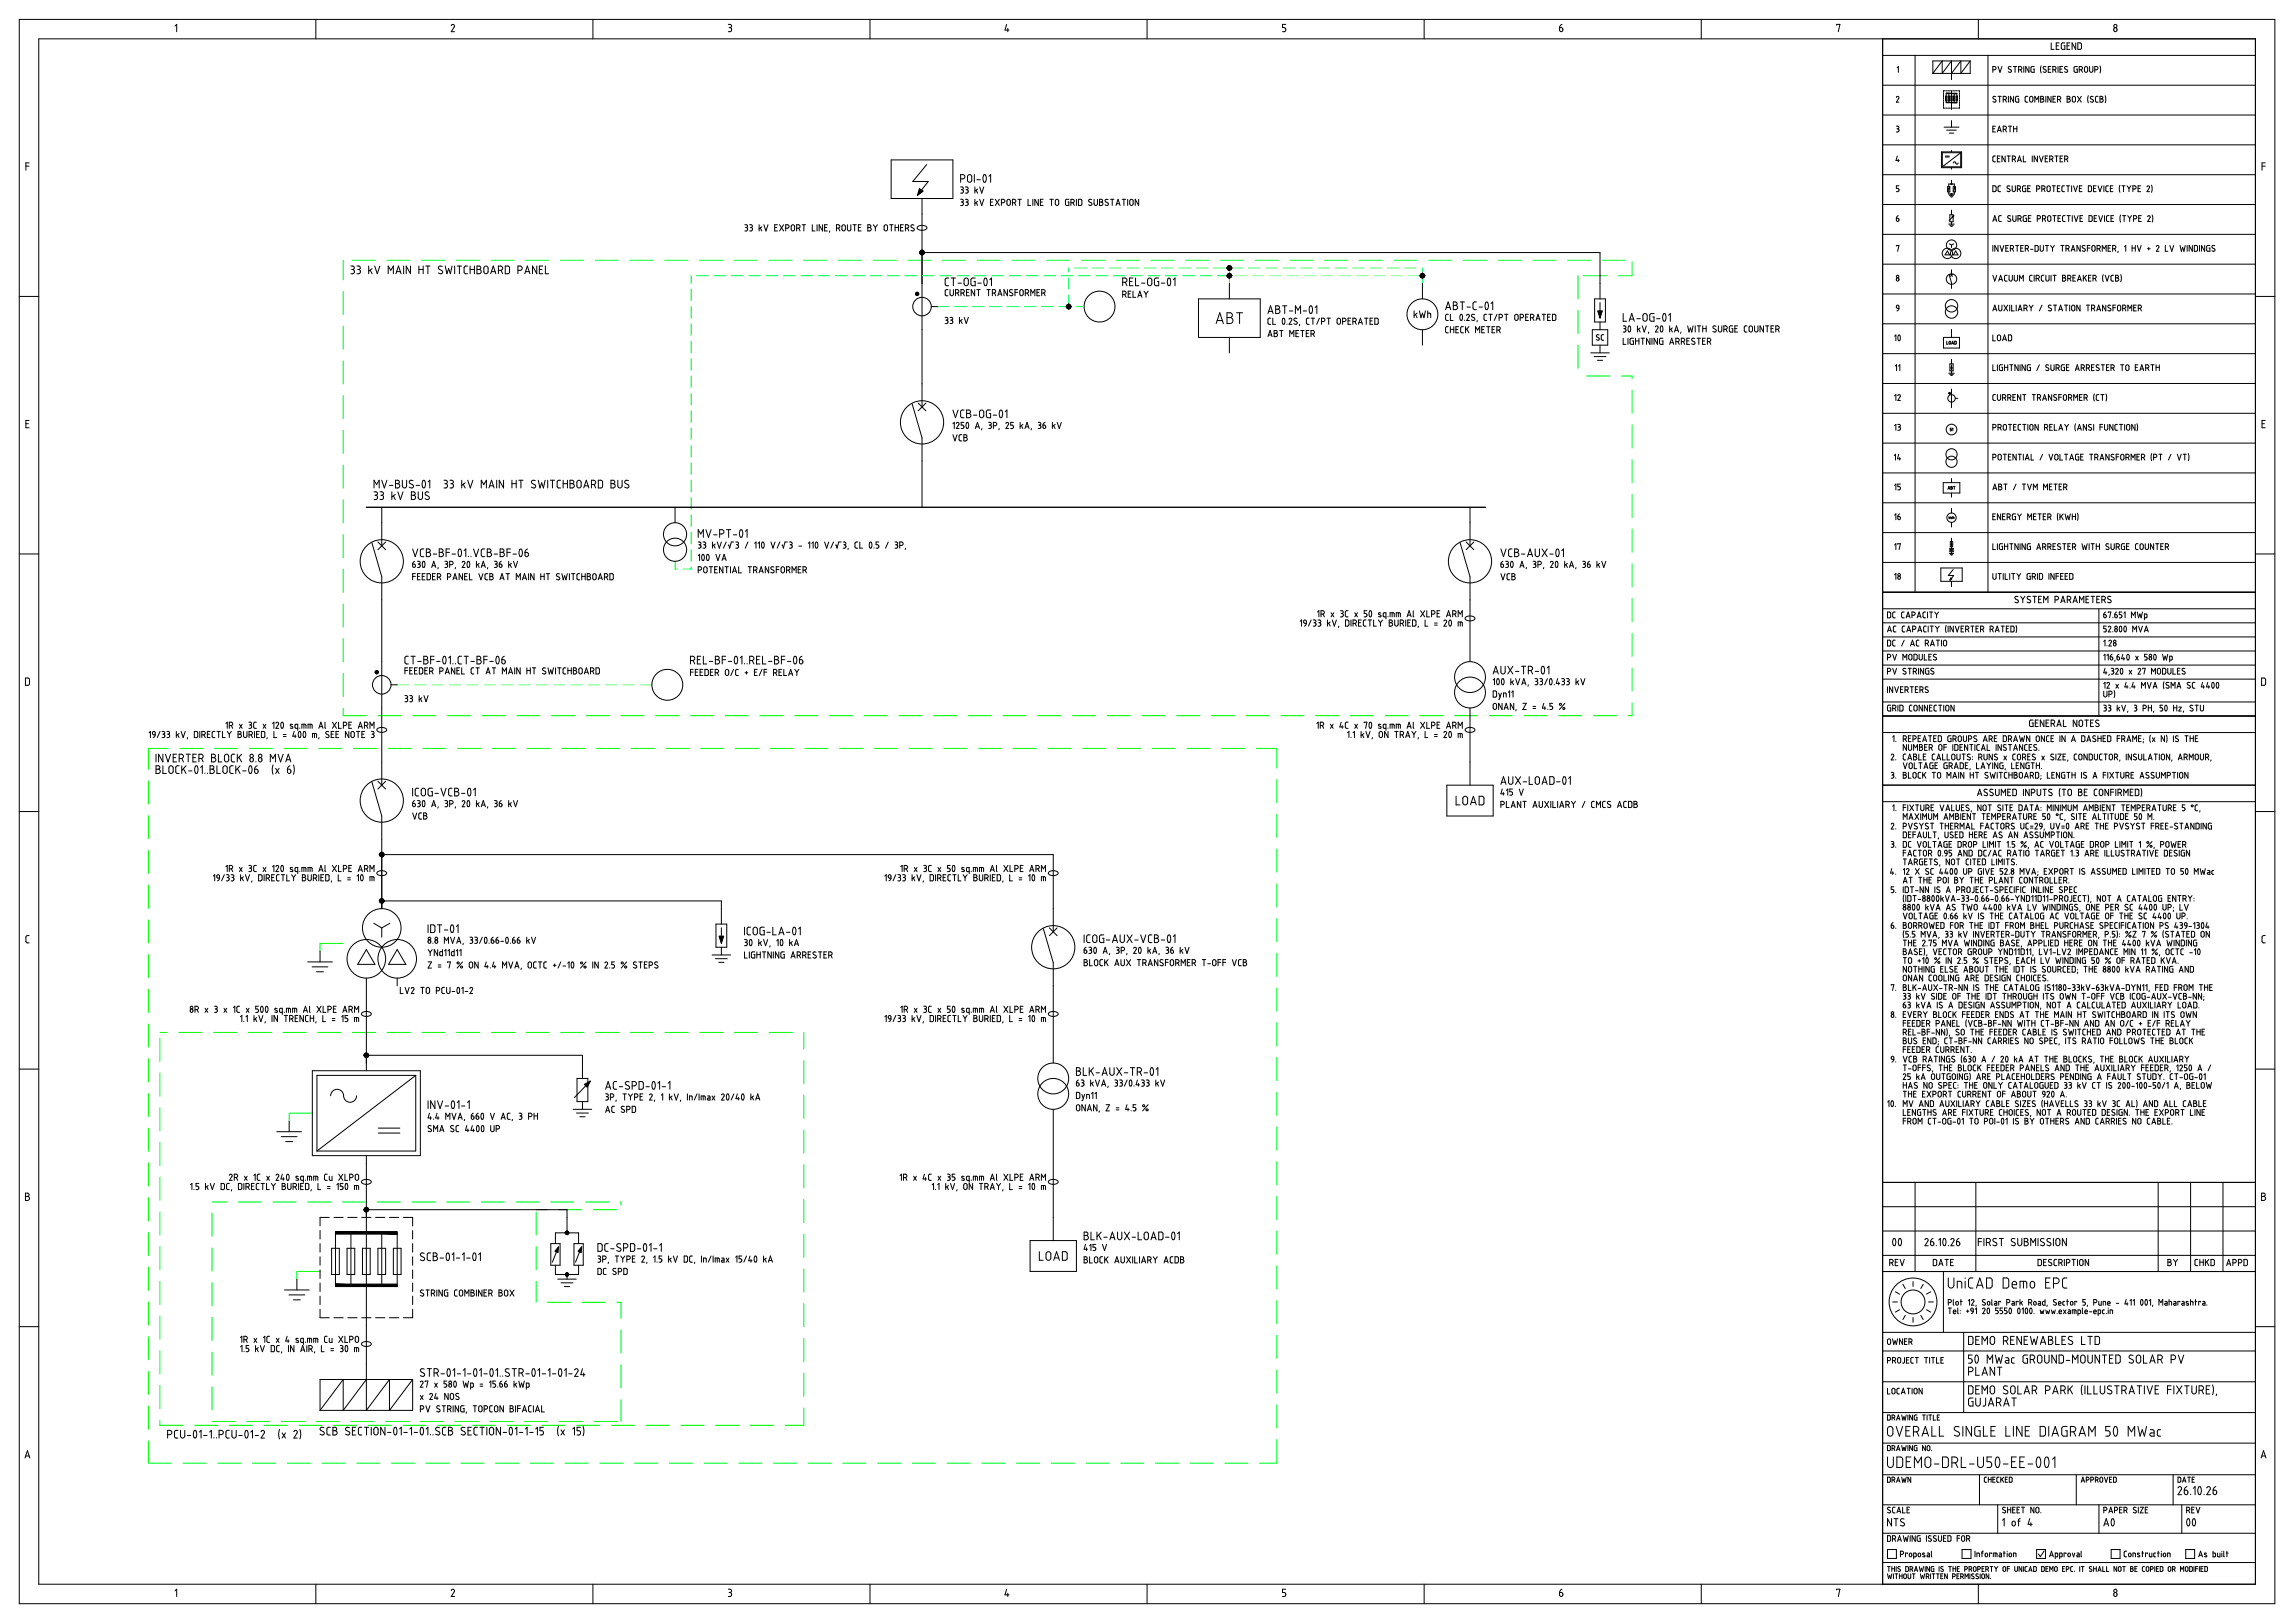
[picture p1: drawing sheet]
<svg xmlns="http://www.w3.org/2000/svg" width="1189mm" height="841mm" viewBox="0 0 1189 841" stroke-linecap="round" stroke-linejoin="round" font-family="sans-serif">
<g fill="none" stroke="#000" stroke-width=".52">
<path d="M10 10h1169v821h-1169zM91 13h1v3M164 10v10M234 13a.9 .9 0 0 1 1 0 .9 .9 0 0 1 0 1M235 14l-1 2h2M307 10v10M377 13h1a.8 .8 0 0 1 1 0 .8 .8 0 0 1-1 1M378 14h.1M378 14l1 1v1h-2M451 10v10M522 13l-1 3h2M522 15v1"/>
<path d="M594 10v10M665 16h1M665 14l1 1-1 1M666 13h-1v1h1M738 10v10M808 14h1a1 1 0 0 1 1 1 1 1 0 0 1-1 1 1 1 0 0 1-1 0zM810 13l-2 1M882 10v10M952 13h2l-1 3M1025 10v10M20 20h1149v801h-1149zM976 20v801"/>
<path d="M976 29h193M983 35l1-1v3M992 29v278M1002 38l5-6v6l4-6v9M1021 32l-5 6v-6l-5 6M1021 32v6h-19M1021 32h-19v6M1030 29v278M1033 36h1a.8 .8 0 0 0 0-1 .8 .8 0 0 0 0-1h-1v3M1035 34l1 3 2-3M1042 35a.8 .8 0 0 0-1 0 .8 .8 0 0 0 0 1h1a1 1 0 0 1 0 2 .8 .8 0 0 1-1-1M1043 34h2"/>
<path d="M1044 34v3M1046 36h1a.8 .8 0 0 0 1-1 .8 .8 0 0 0-1-1h-1v3M1047 36l1 1M1049 34v3M1052 34v3l-2-3v3M1054 34l-1 1v2h1v-1M1058 34v4M1060 35a.8 .8 0 0 0-1 0 .8 .8 0 0 0 0 1h1a1 1 0 0 1 0 2 .8 .8 0 0 1-1-1M1062 36h1M1063 34h-1v3h1M1063 22v4h2M1064 36h1"/>
<path d="M1065 36a.8 .8 0 0 0 1-1 .8 .8 0 0 0-1-1h-1v3M1065 36l1 1M1066 24h1M1067 34v3M1067 22h-1v4h1M1068 36h1M1069 34h-1v3h1M1070 22l-2 1 1 3h1v-2M1071 24h1M1071 35a.8 .8 0 0 0-1 0 .8 .8 0 0 0 0 1h1a1 1 0 0 1 0 2 .8 .8 0 0 1-1-1M1073 22h-2v4h2M1076 22v4l-2-4v4"/>
<path d="M1077 34l-2 1v2h2v-1h-1M1077 22l2 1-1 3h-1zM1078 36a.8 .8 0 0 0 1-1 .8 .8 0 0 0-1-1v3M1079 36v1M1080 35h2v2a.8 .8 0 0 1-1 0 .8 .8 0 0 1-1 0zM1083 34v3a.8 .8 0 0 0 1 0 .8 .8 0 0 0 1 0v-3M1086 36a.8 .8 0 0 0 1-1 .8 .8 0 0 0-1-1v3M1088 34v4M976 44h193M976 60h193M983 50l1 1-1 2h1M1007 48v1"/>
<path d="M1007 49v1M1007 51h.1M1007 52v1M1007 53v1M1007 54v1M1007 55v1h1M1008 47h-1v1M1008 50h1v2h-1zM1008 56h1M1008 47h1M1009 48v5M1010 50v2z"/>
<path d="M1010 56h1M1010 47h1M1010 48v5M1011 56h1M1011 47h1M1011 50h1v2h-1zM1011 47v10M1012 56h1M1012 47h1M1012 50h1v2h-1zM1013 48v5M1013 56h1"/>
<path d="M1013 47h1M1014 50v2zM1014 48v5M1015 47h1v1M1016 48v1M1016 49v1M1016 51h.1M1016 52v1M1016 53v1M1016 54v1M1016 55v1h-1M1034 52a.8 .8 0 0 1 0 1 .8 .8 0 0 1-1 0"/>
<path d="M1034 50a.8 .8 0 0 0-1 0 .8 .8 0 0 0 0 1l1 1M1035 50h2M1036 50v3M1038 52h1a.8 .8 0 0 0 1-1 .8 .8 0 0 0-1-1h-1v3M1039 52l1 1M1041 50v3M1044 50v3l-2-3v3M1046 50h-1v3h1v-2M1051 50l-1 1v2h1M1052 50h1l1 2a.8 .8 0 0 1-1 1 .8 .8 0 0 1-1-1zM1055 53v-3l1 2 1-2v3M1058 50a.7 .7 0 0 1 1 1 .7 .7 0 0 1-1 0 .8 .8 0 0 1 1 1 .8 .8 0 0 1-1 1z"/>
<path d="M1058 51h.1M1060 50v3M1063 50v3l-2-3v3M1064 51h1M1065 50h-1v3h1M1066 52h1a.8 .8 0 0 0 1-1 .8 .8 0 0 0-1-1h-1v3M1067 52l1 1M1071 51h1M1072 50h-1v3h1M1072 50a.7 .7 0 0 1 1 1 .7 .7 0 0 1-1 0 .8 .8 0 0 1 1 1 .8 .8 0 0 1-1 1M1074 50h1l1 2a.8 .8 0 0 1-1 1 .8 .8 0 0 1-1-1zM1077 50l2 3"/>
<path d="M1079 50l-2 3M1082 50v3M1085 50a.8 .8 0 0 0-1 0 .8 .8 0 0 0 0 1l1 1a.8 .8 0 0 1 0 1 1 1 0 0 1-2 0M1087 50l-1 1v2h1M1088 50h1a.7 .7 0 0 1 1 1 .7 .7 0 0 1-1 0 .8 .8 0 0 1 1 1 .8 .8 0 0 1-1 1h-1zM1088 51h1M1091 50v3M976 75h193M983 65a.7 .7 0 0 1 1 1 .7 .7 0 0 1-1 1M983 67h.1M983 67l1 1h-1M1006 79h11v8h-11z"/>
<path d="M1008 66h7M1009 67h5M1010 69h2M1011 63v3M1011 78v1M1016 79v7h-9M1016 79h-9v7M1016 79l-9 7M1033 67h1M1034 65h-1v3h1M1035 68l1-3 1 3M1035 68h2"/>
<path d="M1038 67h1a.8 .8 0 0 0 1-1 .8 .8 0 0 0-1-1h-1v3M1039 67l1 1M1041 65h2M1042 65v3M1044 65v3M1044 67h1M1045 65v3M13 86h2M15 84h-2v4M462 83h32v20h-32zM480 85l-7 9h8l-6 7M498 93h1a1.1 1.1 0 0 0 1-1 1.1 1.1 0 0 0-1-2h-1v4"/>
<path d="M498 97h1a.7 .7 0 0 1 0 1M498 98h1M499 98v2h-1M500 97h1a.7 .7 0 0 1 1 1 .7 .7 0 0 1-1 0M501 98h.1M501 98l1 2h-2M502 91h1l1 2a1.1 1.1 0 0 1-1 1 1.1 1.1 0 0 1-2-1zM505 90v4M505 97v3M506 99l1 1M506 93h2M507 98l-2 1"/>
<path d="M508 97l1 3 1-3M510 91a2 2 0 0 1 1 1 2 2 0 0 1 0 2h-1l-1-1zM513 91v-1v4M976 91h193M983 81v2h1M984 83v1M984 96h-1v2h1M984 98v1h-1M1008 81h2M1009 97h1v2h-1zM1010 97v-2h3v2M1010 99v2h3v-2"/>
<path d="M1010 97v2M1011 87v1M1011 93v2M1012 97h1v2h-1zM1012 84a.9 .9 0 0 1 1 0 .9 .9 0 0 1 1 1l1-1M1013 97l-1 2M1033 81v2l1 1M1033 96l1 1v2h-1zM1034 81l-1 1M1035 82h1M1036 81h-1v3h1M1037 96l-2 1 1 2h1"/>
<path d="M1039 81v3l-1-3v3M1040 81h2M1041 81v3M1042 96a1 1 0 0 0-2 0 1 1 0 0 0 0 2h1a.8 .8 0 0 1 0 1 .8 .8 0 0 1-1 0M1043 96v2a.8 .8 0 0 0 1 1 .8 .8 0 0 0 0-1v-2M1043 83h1a.8 .8 0 0 0 1-1 .8 .8 0 0 0-1-1h-1v3M1044 82l1 2M1045 98h1M1046 84l1-3 1 3M1046 83h1M1046 98a.8 .8 0 0 0 1-1 .8 .8 0 0 0-1-1h-1v3M1046 98l1 1"/>
<path d="M1049 81v3h1M1050 96l-2 1 1 2h1v-1h-1M1051 98h1M1052 96h-1v3h1M1053 81v3M1055 98h1a.8 .8 0 0 0 1-1 .8 .8 0 0 0-1-1h-1v3M1056 81v3l-2-3v3M1057 81l1 3 1-3M1058 98h1a.8 .8 0 0 0 1-1 .8 .8 0 0 0-1-1h-1v3M1059 98l1 1M1060 82h1M1061 97h1l1 1a.8 .8 0 0 1-1 1 .8 .8 0 0 1-1-1z"/>
<path d="M1061 81h-1v3h1M1062 83h1a.8 .8 0 0 0 1-1 .8 .8 0 0 0-1-1h-1v3M1063 82l1 2M1064 96h1M1064 96v3M1065 81h2M1066 81v3M1066 98h1M1068 96h-2v3h2M1068 82h1M1069 81h-1v3h1M1070 96l-1 1v2h1"/>
<path d="M1070 83h1a.8 .8 0 0 0 1-1 .8 .8 0 0 0-1-1h-1v3M1071 96h2M1071 82l1 2M1072 96v3M1074 96v3M1075 96l1 3 1-3M1078 98h1M1079 96h-1v3h1M1082 96l2 1v2h-2zM1085 98h1M1086 96h-1v3h1M1087 96l1 3 1-3"/>
<path d="M1090 96v3M1093 96l-2 1v2h2M1094 98h1M1095 96h-1v3h1M1099 96v4M1100 96h1M1100 96v3M1102 96l1 2M1103 98v1M1104 96l-1 2M1105 98h1a.8 .8 0 0 0 1-1 .8 .8 0 0 0-1-1h-1v3M1108 98h1"/>
<path d="M1109 96h-1v3h1M1113 97v-1l1 1-1 2h1M1115 96v4M1172 86h2M1174 84h-2v4M386 116h1a.7 .7 0 0 1 0 1 .7 .7 0 0 1 0 1M386 118h1M387 118v1l-1 1M389 116a.7 .7 0 0 1 1 1 .7 .7 0 0 1-1 1M389 118h.1M389 118l1 1-1 1M393 116v4"/>
<path d="M394 118l1 2M395 118l-2 1M396 116l1 4 1-4M401 118h2M403 116h-2v4h2M404 116l2 4M406 116l-2 4M407 118h1a.9 .9 0 0 0 1-1 .9 .9 0 0 0-1-1h-1v4M410 117h2v2a.9 .9 0 0 1-1 1 .9 .9 0 0 1-1-1zM413 118h1a.9 .9 0 0 0 1-1 .9 .9 0 0 0-1-1h-1v4M414 118l1 2M416 116h1"/>
<path d="M417 116v4M421 116v4h1M423 116v4M426 116v4l-1-4v4M427 118h1M429 116h-2v4h2M430 120h.1M433 118h1a.9 .9 0 0 0 1-1 .9 .9 0 0 0-1-1h-1v4M435 118v2M437 117h1v2a.9 .9 0 0 1-1 1 .9 .9 0 0 1-1-1zM439 116v3a.9 .9 0 0 0 1 1 .9 .9 0 0 0 1-1v-3M442 116h2"/>
<path d="M443 116v4M445 118h1M446 116h-1v4h1M450 116h1a.7 .7 0 0 1 0 1 .7 .7 0 0 1 0 1 .9 .9 0 0 1 1 1 .9 .9 0 0 1-1 1h-1zM450 118h1M453 116l1 2M454 118v2M455 116l-1 2M458 117h2v2a.9 .9 0 0 1-1 1 .9 .9 0 0 1-1-1zM461 116h2M462 116v4M464 118h2"/>
<path d="M464 116v4M466 116v4M467 118h1M468 116h-1v4h1M469 118h1M470 118a.9 .9 0 0 0 1-1 .9 .9 0 0 0-1-1h-1v4M470 118l1 2M474 117a1 1 0 0 0-2 0 .8 .8 0 0 0 0 1h1a1 1 0 0 1 0 2 .9 .9 0 0 1-1-1M476 117a3 3 0 0 1 4 1 3 3 0 0 1-5 0zM478 103v108M498 103h1a.7 .7 0 0 1 0 1 .7 .7 0 0 1 0 1M498 105h1"/>
<path d="M499 105v1h-1M500 103h1a.7 .7 0 0 1 1 1 .7 .7 0 0 1-1 1M501 105h.1M501 105l1 1h-2M505 103v3M506 105l1 1M507 104l-2 1M508 103l1 3 1-3M513 105h1M515 103h-2v3h2M516 103l2 3M518 103l-2 3"/>
<path d="M519 105h1a.9 .9 0 0 0 1-1 .9 .9 0 0 0-1-1h-1v3M522 104h1l1 2a.9 .9 0 0 1-1 0 .9 .9 0 0 1-1 0zM525 105h1a.9 .9 0 0 0 0-1 .9 .9 0 0 0 0-1h-1v3M526 105v1M528 103h1M528 103v3M533 103v3h1M535 103v3M538 103v3l-2-3v3M539 105h1M541 103h-2v3h2M544 103h2"/>
<path d="M545 103v3M547 104h1l1 2a.9 .9 0 0 1-1 0 .9 .9 0 0 1-1 0zM554 103l-2 1 1 2h1v-1h-1M555 105h1a.9 .9 0 0 0 1-1 .9 .9 0 0 0-1-1h-1v3M556 105l1 1M558 103v3M559 103l2 1-1 2h-1zM566 103a1 1 0 0 0-2 0 1.1 1.1 0 0 0 1 2h1a1.1 1.1 0 0 1-1 2 .9 .9 0 0 1-1-1M567 103v3a.9 .9 0 0 0 1 0 .9 .9 0 0 0 1 0v-3M570 103h1a.7 .7 0 0 1 0 1 .7 .7 0 0 1 0 1 .9 .9 0 0 1 1 1 .9 .9 0 0 1-1 0h-1zM570 105h1M574 103a.8 .8 0 0 0-1 0 1 1 0 0 0 0 2h1a1 1 0 0 1 0 2 .9 .9 0 0 1-1-1"/>
<path d="M576 103h1M576 103v3M578 106l1-3 1 3M579 106h1M582 103h1M582 103v3M584 103v3M586 104h1v2a.9 .9 0 0 1-1 0 .9 .9 0 0 1-1 0zM590 103v3l-2-3v3M976 106h193M983 113h1a1 1 0 0 1 0 2 .8 .8 0 0 1-1-1zM984 112l-1 1"/>
<path d="M1010 116h3M1010 101h3M1010 117h2M1011 111h1v4h-1zM1011 102h1M1011 117h1M1011 101h.1M1011 109v2M1011 115v1M1012 112l-2 2M1033 115l1-3 1 3M1033 114h2"/>
<path d="M1037 112h-1v2l1 1M1042 112a.8 .8 0 0 0-1 0 .8 .8 0 0 0 0 1h1a1 1 0 0 1 0 2 1.1 1.1 0 0 1-2-1M1043 112v2a.8 .8 0 0 0 1 1 .8 .8 0 0 0 1-1v-2M1046 113h1a.8 .8 0 0 0 0-1h-1v3M1047 113v2M1050 112h-1v3h1v-2M1051 113h1M1053 112h-2v3h2M1056 113h1a.8 .8 0 0 0 0-1h-1v3M1059 113h.1M1059 113a.8 .8 0 0 0 1 0 .8 .8 0 0 0-1-1v3M1059 113l1 2"/>
<path d="M1061 112h2v2a.8 .8 0 0 1-1 1 .8 .8 0 0 1-1-1zM1064 112h2M1065 112v3M1067 113h1M1068 112h-1v3h1M1070 112h-1v2l1 1M1071 112h2M1072 112v3M1074 112v3M1075 112l1 3 1-3M1078 113h1M1079 112h-1v3h1"/>
<path d="M1083 112h1v3h-1zM1085 113h1M1087 112h-2v3h2M1088 112l1 3 1-3M1091 112v3M1093 112h-1v2l1 1M1094 113h1M1095 112h-1v3h1M1099 111v4M1100 112h2M1101 112v3M1103 112l1 1"/>
<path d="M1104 113v2M1105 112l-1 1M1106 113h1a.8 .8 0 0 0 0-1h-1v3M1108 113h1M1110 112h-2v3h2M1113 112h1l-1 3h1M1115 111v4M182 138h1a.9 .9 0 0 1 1 1 .9 .9 0 0 1-1 1M182 140h1M183 140h1v1l-2 1M185 138h1a.9 .9 0 0 1 1 1 .9 .9 0 0 1-1 1M185 140h1"/>
<path d="M186 140h1v1l-2 1M191 138v4M192 140l1 2M193 139l-2 2M194 138l2 4 1-4M209 138v4M213 138v4l-2-4v4M217 140h2M217 138v4M219 138v4M221 138h2M222 138v4"/>
<path d="M229 138a1 1 0 0 0-2 0 1.1 1.1 0 0 0 1 2h1a1.1 1.1 0 0 1 0 2 1.1 1.1 0 0 1-2-1M231 138l1 4 1-3v3l1-4M236 138v4M237 138h2M238 138v4M242 138h-1v1v2l1 1M244 140h2M244 138v4M246 138v4M247 140h1M248 138a.9 .9 0 0 1 1 1 .9 .9 0 0 1-1 1 1.1 1.1 0 0 1 1 1 1.1 1.1 0 0 1-1 1M248 138h-1v4h1"/>
<path d="M251 138a1.1 1.1 0 0 1 1 0 1.1 1.1 0 0 1 1 1v2a1.1 1.1 0 0 1-1 1 1.1 1.1 0 0 1-1-1zM262 138h2v3v1h-2zM278 138v4l-2-4v4M280 140h1M281 138h-1v4h1M283 138v4h1M478 131h351v24M976 121h193M976 137h193M983 128l1-1-1 3M1009 130l1 2h-2zM1010 126l1 1"/>
<path d="M1011 127v1M1011 140v3M1012 126l-1 1M1014 130l1 2h-3zM1033 127v3M1035 127v3l-1-3v3M1036 127l2 3 1-3M1040 129h1M1041 127h-1v3h1M1042 129h1M1043 129a.8 .8 0 0 0 1-1 .8 .8 0 0 0-1-1h-1v3M1043 129l1 1"/>
<path d="M1045 127h1M1045 127v3M1047 129h1M1049 127h-2v3h2M1050 129a.8 .8 0 0 0 1-1 .8 .8 0 0 0-1-1v3M1051 129v1M1052 129h2M1055 127l1 1v2h-1zM1057 127v2a.8 .8 0 0 0 1 1 .8 .8 0 0 0 1-1v-2M1060 127h2M1061 127v3M1063 127l1 2"/>
<path d="M1064 129v1M1065 127l-1 2M1068 127h2M1069 127v3M1071 129h1M1072 129a.8 .8 0 0 0 0-1 .8 .8 0 0 0 0-1h-1v3M1072 129v1M1073 130l1-3 1 3M1074 129h1M1078 127v3l-2-3v3M1081 127a1 1 0 0 0-2 0 .8 .8 0 0 0 0 1l1 1a.8 .8 0 0 1 0 1 .8 .8 0 0 1-1 0M1082 129h1"/>
<path d="M1083 127h-1v3M1084 127h2v2a.8 .8 0 0 1-1 1 .8 .8 0 0 1-1-1zM1087 129h1a.8 .8 0 0 0 0-1 .8 .8 0 0 0 0-1h-1v3M1088 129v1M1089 130v-3l2 2 1-2v3M1093 129h1M1094 127h-1v3h1M1095 129h1M1096 129a.8 .8 0 0 0 1-1 .8 .8 0 0 0-1-1h-1v3M1096 129l1 1M1098 130v1M1101 128l1-1v3"/>
<path d="M1105 129h2M1105 127v3M1107 127v3M1108 127l1 3 1-3M1113 129h1M1114 128v2M1118 128v-1l1 1-1 2h1M1118 128h.1M1122 127v3h2M1125 127l1 3 1-3M1130 127v3l1-2 1 2 1-3M1133 127v3"/>
<path d="M1136 127v3l-1-3v3M1137 127l2 1-1 2h-1zM1140 127v3M1143 127v3l-2-3v3M1145 127l-1 1v2h1v-1M1148 127a.8 .8 0 0 0-1 0 .8 .8 0 0 0 0 1l1 1a.8 .8 0 0 1 0 1 1 1 0 0 1-2 0M10 154h10M201 142v-4l2 2 1-2v4M205 142l2-4 1 4M206 141h1M254 142l2-4 1 4M255 141h2"/>
<path d="M258 140h1a1.1 1.1 0 0 0 2-1 1.1 1.1 0 0 0-2-1h-1v4M260 140l1 2M268 140h2a1.1 1.1 0 0 0 1-1 1.1 1.1 0 0 0-1-1h-2v4M272 142l1-4 2 4M272 141h2M483 159h3M491 150l-1 1v2h1M492 144h-2v1v3h2M492 150v2a.9 .9 0 0 0 1 1 .9 .9 0 0 0 1-1v-2M493 144h2M494 144v4M495 152h1a.9 .9 0 0 0 1-1 .9 .9 0 0 0-1-1h-1v3"/>
<path d="M496 152l1 1M497 147h1M498 152h1M499 150h-1v3M499 150a.9 .9 0 0 1 1 1 .9 .9 0 0 1-1 1l1 1M500 144l2 1v2a1.1 1.1 0 0 1-1 1 1.1 1.1 0 0 1-1-1zM501 151h1M502 150h-1v3h1M505 150v3l-2-3v3M505 144l-2 1v2l1 1h1v-2M506 150h2M507 147h2"/>
<path d="M507 150v3M510 144a2 2 0 0 1 2 2 2 2 0 0 1-1 2h-1v-1zM511 150h2M512 150v3M513 145l1-1v4M514 152h1a.9 .9 0 0 0 1-1 .9 .9 0 0 0-1-1h-1v3M515 152l1 1M517 153l1-3 1 3M517 152h2M522 150v3l-2-3v3M525 150a.8 .8 0 0 0-1 0 .8 .8 0 0 0 0 1l1 1a.9 .9 0 0 1 0 1 1 1 0 0 1-2 0M526 151h1"/>
<path d="M527 150h-1v3M529 150h1v2a.9 .9 0 0 1-1 1 .9 .9 0 0 1 0-1zM531 152h1a.9 .9 0 0 0 1-1 .9 .9 0 0 0-1-1h-1v3M532 152l1 1M534 153v-3l1 2 1-2v3M537 151h1M539 150h-2v3h2M540 152h1a.9 .9 0 0 0 1-1 .9 .9 0 0 0-1-1h-1v3M541 152l1 1M582 146h1a1.1 1.1 0 0 0 1-1 1.1 1.1 0 0 0-1-1h-1v4M582 153h1M583 153a.9 .9 0 0 0 1-1 .9 .9 0 0 0-1-1h-1v3"/>
<path d="M583 153l1 1M583 146l1 2M585 152h1M585 146h2M586 151h-1v3h1M587 144h-2v4h2M587 151v3h2M588 144v4h2M590 154l1-3 1 3M590 153h2M592 147h1M593 151l1 1"/>
<path d="M594 152v2M595 151l-1 1M595 144l2 1v2a1.1 1.1 0 0 1-1 1 1.1 1.1 0 0 1-1-1zM600 144l-2 1v2l1 1h1v-2M602 147h2M605 144a2 2 0 0 1 2 2 2 2 0 0 1-1 2h-1v-1zM608 145l1-1v4M621 155h32v20h-32zM637 147v8M661 158h1a.9 .9 0 0 1 1 1 .9 .9 0 0 1-1 1 1.1 1.1 0 0 1 1 1 1.1 1.1 0 0 1-1 1h-1zM665 158h2M666 158v4"/>
<path d="M679 159a2 2 0 0 1 2 1 2 2 0 0 1-1 2h-1v-1zM682 159v-1v4M737 147v8M750 159h1M753 156h1a.9 .9 0 0 1 1 1 .9 .9 0 0 1-1 1 1.1 1.1 0 0 1 1 1 1.1 1.1 0 0 1-1 1h-1zM753 158h1M757 156h2M758 156v4M760 159h2M765 156l-1 1h-1v3h2M766 159h2M770 157a2 2 0 0 1 2 1 2 2 0 0 1-1 2h-1v-1z"/>
<path d="M773 157l1-1v4M826 155h6v12h-6zM829 157v6M976 152h193M983 158h1v2h-1zM984 160l-1 1M1010 142l1 5v2M1011 142l1 1M1012 142l-1 1M1033 143l1 3 1-3M1036 158v2a.8 .8 0 0 0 1 1 .8 .8 0 0 0 0-1M1036 146l1-3 1 3"/>
<path d="M1036 145h2M1038 158v2M1039 158l2 3M1040 143h-1v2l1 1M1041 158l-2 3M1041 143v2a.8 .8 0 0 0 1 1 .8 .8 0 0 0 1-1v-2M1042 158v3M1043 158v3h1M1044 143v2a.8 .8 0 0 0 1 1 .8 .8 0 0 0 1-1v-2M1045 158v3M1047 146v-3l1 1 1-1v3M1049 160h1a.8 .8 0 0 0 1-1 .8 .8 0 0 0-1-1h-1v3"/>
<path d="M1050 160l1 1M1052 158l1 1M1053 159v2M1053 143h-1v2l1 1M1054 158l-1 1M1054 143v3M1055 144h1a.8 .8 0 0 0 1-1 .8 .8 0 0 0-1 0h-1v3M1056 144l1 2M1058 158l-1 3M1059 143h-1v2l1 1M1060 143v2a.8 .8 0 0 0 1 1 .8 .8 0 0 0 1-1v-2M1063 143v3"/>
<path d="M1063 158a.8 .8 0 0 0-1 0 .8 .8 0 0 0 0 1l1 1a.8 .8 0 0 1 0 1 .8 .8 0 0 1-1 0M1064 143h2M1064 158h2M1065 143v3M1065 158v3M1069 143h1a.7 .7 0 0 1 0 1 .8 .8 0 0 1 1 1 .8 .8 0 0 1-1 1h-1zM1069 144h1M1070 158h2M1071 158v3M1072 144a.8 .8 0 0 0 1-1 .8 .8 0 0 0-1 0v3M1073 144v2M1073 158v3"/>
<path d="M1074 158h1v2a.8 .8 0 0 1-1 1 .8 .8 0 0 1 0-1zM1074 144h1M1076 143h-2v3h2M1077 146l1-3 1 3M1077 145h1M1078 158v3l-2-3v3M1080 143v3M1080 144l1 2M1081 158h2M1081 143l-1 2M1082 158v3M1082 144h1"/>
<path d="M1084 143h-2v3h2M1084 160h1a.8 .8 0 0 0 1-1 .8 .8 0 0 0-1-1h-1v3M1085 144h1a.8 .8 0 0 0 0-1h-1v3M1085 160l1 1M1086 144v2M1090 142v4M1091 143l1 3 1-3M1091 158v3l-1-3v3M1094 158a.8 .8 0 0 0-1 0 .8 .8 0 0 0 0 1l1 1a.8 .8 0 0 1 0 1 1 1 0 0 1-2 0M1095 159h1M1095 143h-1v2l1 1M1096 143h1a.7 .7 0 0 1 1 0 .7 .7 0 0 1-1 1 .8 .8 0 0 1 1 1 .8 .8 0 0 1-1 1h-1z"/>
<path d="M1096 144h1M1096 158h-1v3M1098 158h1v2a.8 .8 0 0 1-1 1 .8 .8 0 0 1-1-1zM1099 142v4M1100 160h1M1101 160a.8 .8 0 0 0 1-1 .8 .8 0 0 0-1-1h-1v3M1101 160l1 1M1106 159h1M1107 158h-1v3h1M1108 160h1a.8 .8 0 0 0 1-1 .8 .8 0 0 0-1-1h-1v3M1109 160l1 1M1169 154h10"/>
<path d="M490 164h1a.7 .7 0 0 1 0 1 .7 .7 0 0 1 0 1M490 166h1M491 166v1l-1 1M492 164h1a.7 .7 0 0 1 1 1 .7 .7 0 0 1-1 1M493 166h.1M493 166l1 1-2 1M497 164v4M498 166l1 2M499 166l-2 1M500 164l1 4 1-4M630 168l2-6 2 6M631 166h2"/>
<path d="M636 162h1a1.2 1.2 0 0 1 2 1 1.4 1.4 0 0 1-2 2 1.6 1.6 0 0 1 2 1 1.6 1.6 0 0 1-2 2h-1zM636 165h1M637 175v8M641 162h3M642 162v6M657 162l1-4 2 4M657 174l1-3 1 3M657 174h2M658 161h1M659 165l-2 1v2h2M660 165v3h1M660 171h1a.7 .7 0 0 1 1 1 .7 .7 0 0 1-1 1 .9 .9 0 0 1 1 1 .9 .9 0 0 1-1 0h-1z"/>
<path d="M660 173h1M661 160h1M663 171h2M664 171v3M665 165a1.5 1.5 0 0 1 1 1 1.5 1.5 0 0 1-1 2zM667 168h.1M668 165a.7 .7 0 0 1 1 0 .7 .7 0 0 1 0 1l-1 2h1M668 161h2M668 174v-3l1 2 2-2v3M671 162v-4l2 3 1-3v4M672 173h1M672 165a.8 .8 0 0 0-1 0 .8 .8 0 0 0 0 1l1 1a.9 .9 0 0 1 0 1 .9 .9 0 0 1-1 0"/>
<path d="M673 171h-1v3h1M674 168l-1 1M674 171h2M675 171v3M675 161h2M677 173h1M678 171h-1v3h1M678 165l-1 1v2h1M679 173h1M680 165h1M680 173a.9 .9 0 0 0 1-1 .9 .9 0 0 0-1-1h-1v3M680 165v3"/>
<path d="M680 173l1 1M684 165l-2 3M685 167h1a.9 .9 0 0 0 1-1 .9 .9 0 0 0-1-1h-1v3M688 165h1M689 165v3M693 165h1l1 2a.9 .9 0 0 1-1 1 .9 .9 0 0 1-1-1zM696 167h1a.9 .9 0 0 0 1-1 .9 .9 0 0 0-1-1h-1v3M699 166h1M700 165h-1v3h1M701 167h1a.9 .9 0 0 0 1-1 .9 .9 0 0 0-1-1h-1v3M702 167l1 1M704 168l1-3 1 3"/>
<path d="M704 167h2M707 165h2M708 165v3M710 166h1M711 165h-1v3h1M712 165h2v3h-2zM733 161v4M734 163v2M734 162l-1 1M736 161v4l1-3 1 3 1-4M737 171v8M740 162l1 1v2"/>
<path d="M740 161v4M749 160l2-4 1 4M751 163l-2 1v2h2M751 169l-2 1v2h2M752 163v3h1M752 169v3M752 171h1M753 169v3M755 171h1M756 169h-1v3h1M757 163a1.5 1.5 0 0 1 1 1 1.5 1.5 0 0 1-1 2zM758 169l-1 1v2h1"/>
<path d="M758 172h.1M758 169h.1M759 166h.1M759 169v3M760 163a.7 .7 0 0 1 1 0 .7 .7 0 0 1 0 1l-1 2h2M760 170l1 2M761 169l-2 2M764 163a.8 .8 0 0 0-1 0 .8 .8 0 0 0 0 1l1 1a.9 .9 0 0 1 0 1 .9 .9 0 0 1-1 0M765 172v-3l1 2 1-2v3M766 166l-1 1M768 171h1M769 169h-1v3h1"/>
<path d="M770 169h2M770 163l-1 1v2h1M771 169v3M772 163h1M772 163v3M773 171h1M775 169h-2v3h2M776 171h1a.9 .9 0 0 0 1-1 .9 .9 0 0 0-1-1h-1v3M776 163l-2 3M777 171l1 1M777 165h1a.9 .9 0 0 0 1-1 .9 .9 0 0 0-1-1h-1v3M780 163h2"/>
<path d="M781 163v3M785 163h2v2a.9 .9 0 0 1-1 1 .9 .9 0 0 1-1-1zM788 165h1a.9 .9 0 0 0 1-1 .9 .9 0 0 0-1-1h-1v3M791 164h1M792 163h-1v3h1M793 165h1a.9 .9 0 0 0 1-1 .9 .9 0 0 0-1-1h-1v3M794 165l1 1M796 166l1-3 1 3M796 165h2M799 163h2M800 163v3M802 164h1"/>
<path d="M803 163h-1v3h1M805 163h1v3h-1zM825 171h8v8h-8zM829 174l-1-1a.7 .7 0 0 0-1 1 .7 .7 0 0 0 1 1h1a.8 .8 0 0 1-1 1 .8 .8 0 0 1-1 0M829 167v4M829 179v4M830 176h1M831 173l-1 1v2M841 169h1a.7 .7 0 0 1 1 1 .7 .7 0 0 1-1 0M841 175v3h2M841 162v4h2M842 170h.1"/>
<path d="M842 170l1 2h-2M844 175v3M844 169a1.5 1.5 0 0 1 1 1 1.5 1.5 0 0 1-1 2zM844 166l2-4 1 4M845 165h2M847 175l-2 1v2h2v-1h-1M848 177h1M848 175v3M848 165h2M849 169v3M849 171l1 1M849 175v3"/>
<path d="M850 170l-1 1M850 175h2M851 169l1 3 1-3M851 175v3M852 163a1.1 1.1 0 0 1 1 0 1.1 1.1 0 0 1 1 1v1a1.1 1.1 0 0 1-1 1 1.1 1.1 0 0 1-2-1zM854 172v1M855 175v3l-2-3v3M856 175v3M857 162l-2 1v3h1h1v-2M858 169a.7 .7 0 0 1 1 0 .7 .7 0 0 1 0 1l-1 2h1M859 165h1M859 175v3l-2-3v3"/>
<path d="M861 169a1.5 1.5 0 0 1 1 1 1.5 1.5 0 0 1-1 2zM862 175l-2 1v2h2v-1h-1M862 163a2 2 0 0 1 2 1 2 2 0 0 1-1 2h-1v-1zM865 163l1-1v4M865 169v3M865 178l1-3 1 3M866 178h1M866 171l1 1M867 170l-2 1M868 172l1-3 1 3M868 171h2M868 177h1a.9 .9 0 0 0 1-1 .9 .9 0 0 0-1-1h-1v3"/>
<path d="M870 177v1M871 172v1M871 177h1a.9 .9 0 0 0 1-1 .9 .9 0 0 0-1-1h-1v3M872 177l1 1M874 177h1M875 169v3l1-2 1 2v-3M876 175h-2v3h2M878 175a.8 .8 0 0 0-1 0 1 1 0 0 0 0 2h1a1 1 0 0 1 0 2 .9 .9 0 0 1-1-1M879 169v3M880 175h1M880 169h1M880 175v3"/>
<path d="M880 169v3M882 177h1M882 170h2M882 169v3M884 175h-2v3h2M884 169v3M885 177h1a.9 .9 0 0 0 1-1 .9 .9 0 0 0-1-1h-1v3M886 177l1 1M889 169a.8 .8 0 0 0-1 0 .8 .8 0 0 0 0 1l1 1a.9 .9 0 0 1 0 1 .9 .9 0 0 1-1 0M891 169v2a.9 .9 0 0 0 0 1 .9 .9 0 0 0 1-1v-2M893 171h1a.9 .9 0 0 0 1-1 .9 .9 0 0 0-1-1h-1v3M894 171l1 1"/>
<path d="M898 169h-2l1 3h1v-2h-1M899 170h1M900 169h-1v3h1M905 169l-1 1v2h1M907 169h1v2a.9 .9 0 0 1-1 1 .9 .9 0 0 1-1-1zM909 169v2a.9 .9 0 0 0 1 1 .9 .9 0 0 0 1-1v-2M914 169v3l-2-3v3M915 169h2M916 169v3M918 170h1M919 169h-1v3h1M920 171h1a.9 .9 0 0 0 1-1 .9 .9 0 0 0-1-1h-1v3"/>
<path d="M921 171l1 1M976 168h193M982 174h1v3M984 174a1.4 1.4 0 0 1 1 1 1.4 1.4 0 0 1-1 1zM1007 175h9v5h-9zM1009 177v1h1M1010 177h1v1h-1zM1011 171v4M1011 178l1-1v1M1012 178h.1M1013 177h1v1h-1zM1033 174v3h1"/>
<path d="M1033 161l1-3 1 3M1033 160h2M1035 174h2v2a.8 .8 0 0 1-1 1 .8 .8 0 0 1-1-1zM1038 177l1-3 1 3M1038 176h2M1041 174h1v3h-1zM1046 161l1-3 1 3M1046 160h2M1067 161l1-3 1 3M1067 160h2M1087 161l1-3 1 3M1087 160h1"/>
<path d="M1103 161v-3l1 2 1-2v3M824 183h10M826 185h6M828 187h3M976 183h193M976 199h193M982 190l1-1v3M984 190l1-1v3M1010 193h3M1010 194h2M1011 189h1v3h-1zM1011 195h1"/>
<path d="M1011 186v3M1011 189v2M1011 192v1M1033 189v3h1M1035 189v3M1038 189h-2l1 3h1v-2h-1M1039 189v3M1039 190h2M1041 189v3M1042 189h1M1042 189v3M1046 189v3l-2-3v3"/>
<path d="M1047 189v3M1050 189v3l-2-3v3M1052 189h-1v3h1v-2M1057 189l-1 3M1062 189a1 1 0 0 0-2 0 .8 .8 0 0 0 1 1v1a.8 .8 0 0 1 0 1 .8 .8 0 0 1-1 0M1063 189v2a.8 .8 0 0 0 1 1 .8 .8 0 0 0 1-1v-2M1066 191a.8 .8 0 0 0 1-1 .8 .8 0 0 0-1-1v3M1067 191v1M1070 189h-2l1 3h1v-2h-1M1071 190h1M1072 189h-1v3h1M1076 192l1-3 1 3"/>
<path d="M1076 191h1M1079 191a.8 .8 0 0 0 1-1 .8 .8 0 0 0-1-1v3M1080 191v1M1081 191h1l1 1M1082 189a.8 .8 0 0 1 1 1 .8 .8 0 0 1-1 1M1082 189h-1v3M1084 190h1M1085 189h-1v3h1M1088 189a.8 .8 0 0 0-1 0 .8 .8 0 0 0 0 1l1 1a.8 .8 0 0 1 0 1 1 1 0 0 1-2 0M1089 189h2M1090 189v3M1092 190h1"/>
<path d="M1093 189h-1v3h1M1094 191h1a.8 .8 0 0 0 1-1 .8 .8 0 0 0-1-1h-1v3M1095 191l1 1M1099 189h2M1100 189v3M1102 189h1v2a.8 .8 0 0 1 0 1 .8 .8 0 0 1-1-1zM1107 190h1M1108 189h-1v3h1M1109 192l1-3 1 3M1109 191h2M1112 191h1a.8 .8 0 0 0 1-1 .8 .8 0 0 0-1-1h-1v3M1113 191l1 1"/>
<path d="M1115 189h1M1116 189v3M1117 190h2M1117 189v3M1119 189v3M13 220h2M15 218h-2v4h2M473 209l5 18v36M476 209l4 4M480 209l-4 4M494 212l1 4 2-4M494 220l1-1v3"/>
<path d="M496 219a.7 .7 0 0 1 1 0 .7 .7 0 0 1 0 1l-1 2h1M500 219h-2v1h1l1 1-2 1M500 212l-2 1v3h2M501 219a1.5 1.5 0 0 1 1 1 1.5 1.5 0 0 1-1 2zM501 212h1a.9 .9 0 0 1 1 1 .9 .9 0 0 1-1 1 1.1 1.1 0 0 1 1 1 1.1 1.1 0 0 1-1 1h-1zM501 214h1M505 215h1M508 213h2v2a1.1 1.1 0 0 1-1 1 1.1 1.1 0 0 1-1-1zM512 219h1a.7 .7 0 0 1 1 1 .7 .7 0 0 1-1 0M513 212l-2 1v3h1h1v-2M515 215h2M518 213a2 2 0 0 1 2 1 2 2 0 0 1-1 2h-1v-1z"/>
<path d="M521 213l1-1v4M521 219a.7 .7 0 0 1 1 0 .7 .7 0 0 1 1 1l-2 2h2M525 219h-1v1l1 1v1h-1M529 219v3M530 220l-1 1M538 219h1a.7 .7 0 0 1 0 1M542 219l-1 1M545 219v3M547 220l-2 1M548 219l1 3 1-3M976 214h193M982 205l1-1v3"/>
<path d="M984 205v-1l1 1-1 2h1M984 220a.7 .7 0 0 1 1 1 .7 .7 0 0 1-1 0M1011 202v9M1013 206h2M1034 204l-1 1v2h1M1035 204v3a.8 .8 0 0 0 1 0 .8 .8 0 0 0 1 0v-3M1038 206h1a.8 .8 0 0 0 1-1 .8 .8 0 0 0-1-1h-1v3M1039 206l1 1M1041 206a.8 .8 0 0 0 1-1 .8 .8 0 0 0-1-1v3M1041 220h2M1042 206v1M1042 220v3"/>
<path d="M1043 206h1M1045 204h-2v3h2M1045 220h-1v3h1M1047 220l-1 1v2h1M1047 204v3l-1-3v3M1048 204h2M1048 220h2M1049 204v3M1049 220v3M1051 220v3M1053 204h2M1054 204v3"/>
<path d="M1056 206h1M1056 220v3l-1-3v3M1057 206a.8 .8 0 0 0 1-1 .8 .8 0 0 0-1-1h-1v3M1057 206l1 1M1059 207l1-3 1 3M1059 207h1M1063 204v3l-1-3v3M1064 220h-2v3h2M1065 220v3h1M1066 205a.8 .8 0 0 0-1 0 .8 .8 0 0 0 0 1h1a1 1 0 0 1 0 2 1.1 1.1 0 0 1-2-1M1067 206h1M1068 204h-1v3"/>
<path d="M1070 205h1v2a.8 .8 0 0 1-1 0 .8 .8 0 0 1-1 0zM1070 220l1 1M1072 206h1a.8 .8 0 0 0 1-1 .8 .8 0 0 0-1-1h-1v3M1072 220l-1 1M1073 206l1 1M1075 207v-3l1 2 1-2v3M1076 220v3M1078 206h1M1079 204h-1v3h1M1080 206h1M1081 206a.8 .8 0 0 0 1-1 .8 .8 0 0 0-1-1h-1v3M1081 206l1 1"/>
<path d="M1081 220v3l-1-3v3M1085 220v3M1085 204v4M1088 204l-2 1v2h2M1089 204h1M1090 204v3M1090 220h-2v3M1091 220v2a.8 .8 0 0 0 1 1 .8 .8 0 0 0 0-1v-2M1091 204v4M1095 220v3l-2-3v3M1097 220l-1 1v2h1M1098 220h2"/>
<path d="M1099 220v3M1101 220v3M1106 220v3l-1-3v3M1107 220v3M1172 220h2M1174 218h-2v4h2M494 225l1 3 1-3M498 225l-1 1v2h1M500 225a.7 .7 0 0 1 1 1 .7 .7 0 0 1-1 1 .9 .9 0 0 1 1 1 .9 .9 0 0 1-1 0zM500 227h.1M505 222l2-3 1 3M506 221h1"/>
<path d="M509 222v1M513 220h.1M513 220l1 2h-2M515 221h1a.9 .9 0 0 0 1-1 .9 .9 0 0 0-1-1h-1v3M518 222v1M529 221l1 1M531 222l1-3 1 3M531 221h2M535 222l-1 1M538 220h1M539 220v2h-1M541 220h1a1 1 0 0 1 0 2 .8 .8 0 0 1-1-1z"/>
<path d="M546 221l1 1M976 230h193M982 236v-1v3M982 221l1-1v3M984 221h.1M984 235l-1 3h2M984 221l1 2h-1M985 237v1M1011 223h.1M1011 222v1M1012 222v1M1033 222h1a.8 .8 0 0 0 0-1 .8 .8 0 0 0 0-1h-1v3"/>
<path d="M1033 237h1a.8 .8 0 0 0 0-1 .8 .8 0 0 0 0-1h-1v3M1035 222h1M1036 236h1v2a.8 .8 0 0 1-1 0 .8 .8 0 0 1-1 0zM1036 222a.8 .8 0 0 0 1-1 .8 .8 0 0 0-1-1h-1v3M1036 222l1 1M1038 235h2M1038 220h2v2a.8 .8 0 0 1-1 1 .8 .8 0 0 1-1-1zM1039 235v3M1041 237h1M1042 235h-1v3h1M1044 221h1M1045 235v3l-2-3v3"/>
<path d="M1046 235h2M1047 235v3M1049 235v3M1050 238l1-3 1 3M1050 238h1M1052 220h1l1 2a.8 .8 0 0 1-1 1 .8 .8 0 0 1-1-1zM1053 235v3h1M1059 235l-2 3M1060 222a.8 .8 0 0 0 1-1 .8 .8 0 0 0-1-1v3M1061 222v1M1062 235l1 3 1-3M1062 221h1"/>
<path d="M1065 236h1l1 2a.8 .8 0 0 1-1 0 .8 .8 0 0 1-1 0zM1067 223l1-3 1 3M1067 222h2M1068 235v3h1M1070 235h2M1071 235v3M1071 221v2M1073 238l1-3 1 3M1073 238h1M1077 223l1-3 1 3M1077 222h1M1077 235l-1 1v2h1v-1"/>
<path d="M1078 237h1M1080 235h-2v3h2M1083 235h2M1084 235v3M1084 220a.8 .8 0 0 0-1 0 .8 .8 0 0 0 0 1l1 1a.8 .8 0 0 1 0 1 1 1 0 0 1-2 0M1086 237a.8 .8 0 0 0 1-1 .8 .8 0 0 0-1-1v3M1087 237v1M1088 221h2M1088 238l1-3 1 3M1089 238h1M1093 235v3l-2-3v3M1096 236a1.1 1.1 0 0 0-2-1 1 1 0 0 0 0 2h1a.8 .8 0 0 1 0 1 .8 .8 0 0 1-1 0"/>
<path d="M1097 237h1M1098 235h-1v3M1099 236h1l1 2a.8 .8 0 0 1-1 0 .8 .8 0 0 1-1 0zM1102 237h1a.8 .8 0 0 0 0-1 .8 .8 0 0 0 0-1h-1v3M1102 220h2v2a.8 .8 0 0 1-1 1 .8 .8 0 0 1-1-1zM1103 237v1M1104 238v-3l1 2 1-2v3M1107 237h1M1109 235h-2v3h2M1110 237h1a.8 .8 0 0 0 0-1 .8 .8 0 0 0 0-1h-1v3M1111 237l1 1M1115 235v4"/>
<path d="M1116 237h1a.8 .8 0 0 0 1-1 .8 .8 0 0 0-1-1h-1v3M1119 235h1M1120 235v3M1125 235l-1 3M1128 235l1 3 1-3M1131 235h2M1132 235v3M1134 235v4M194 255h1a.9 .9 0 0 1 1 1 .9 .9 0 0 1-1 1M194 253v-4l1 2 2-2v4M194 257h1M195 257h1v1l-2 1"/>
<path d="M197 255h1a.9 .9 0 0 1 1 1 .9 .9 0 0 1-1 1M197 257h1M198 249l1 4 2-4M198 257h1v1l-2 1M202 252h2M203 255v4M204 257l1 2M205 256l-2 2M205 249h1a.9 .9 0 0 1 1 1 .9 .9 0 0 1-1 1 1.1 1.1 0 0 1 1 1 1.1 1.1 0 0 1-1 1h-1zM205 251h1M206 255l2 4 1-4M209 249v3a1.1 1.1 0 0 0 1 1 1.1 1.1 0 0 0 1-1v-3"/>
<path d="M213 255h1a.9 .9 0 0 1 1 1 .9 .9 0 0 1-1 1 1.1 1.1 0 0 1 1 1 1.1 1.1 0 0 1-1 1h-1zM213 257h1M214 249a1 1 0 0 0-2 0 1.1 1.1 0 0 0 1 2h1a1.1 1.1 0 0 1 0 2 1.1 1.1 0 0 1-2-1M216 252h1M217 255v3a1.1 1.1 0 0 0 1 1 1.1 1.1 0 0 0 1-1v-3M219 249a2 2 0 0 1 2 2 2 2 0 0 1-1 2h-1v-1zM222 250l1-1v4M222 255a1 1 0 0 0-1 0 1 1 0 0 0 0 2h1a1.1 1.1 0 0 1 0 2 1.1 1.1 0 0 1-2-1M230 249h1a.9 .9 0 0 1 1 1 .9 .9 0 0 1-1 1M231 251h.1M231 251h1v1l-2 1M233 249h1a.9 .9 0 0 1 1 1 .9 .9 0 0 1-1 1"/>
<path d="M234 251h.1M234 251h1v1l-2 1M239 249v4M240 251l1 2M241 250l-2 2M242 249l2 4 1-4M249 253v-4l2 2 1-2v4M253 253l2-4 1 4M254 252h2M257 249v4M261 249v4l-2-4v4M265 251h3"/>
<path d="M265 249v4M268 249v4M269 249h2M270 249v4M277 249a1 1 0 0 0-1 0 1 1 0 0 0 0 2h1a1.1 1.1 0 0 1 0 2 1.1 1.1 0 0 1-2-1M279 249l1 4 1-3 1 3 1-4M284 249v4M285 249h2M286 249v4M291 249h-2v1v2l2 1M292 251h2M292 249v4"/>
<path d="M294 249v4M295 249h2a.9 .9 0 0 1 0 1 .9 .9 0 0 1 0 1 1.1 1.1 0 0 1 1 1 1.1 1.1 0 0 1-1 1h-2zM295 251h2M299 249h2v3a1.1 1.1 0 0 1-1 1 1.1 1.1 0 0 1-1-1zM303 253l1-4 1 4M303 252h2M307 251h1a1.1 1.1 0 0 0 1-1 1.1 1.1 0 0 0-1-1h-1v4M308 251l1 2M310 249h2v3v1h-2zM317 249h1a.9 .9 0 0 1 1 1 .9 .9 0 0 1-1 1 1.1 1.1 0 0 1 1 1 1.1 1.1 0 0 1-1 1h-1zM317 251h1M320 249v3a1.1 1.1 0 0 0 1 1 1.1 1.1 0 0 0 1-1v-3"/>
<path d="M326 249h-1a1 1 0 0 0-1 0 1 1 0 0 0 0 2h1a1.1 1.1 0 0 1 0 2 1.1 1.1 0 0 1-1-1M976 245h193M982 252l1-1v3M985 251h-1v1h1v1l-1 1M1007 250h9v5h-9zM1010 254v-2l1 2M1010 253h.1M1011 252h1v1l-1 1zM1011 253h.1M1011 248v2M1011 255v3M1012 252h1"/>
<path d="M1013 252v2M1033 254l1-3 1 3M1033 253h2M1036 251h1a.7 .7 0 0 1 0 1 .8 .8 0 0 1 0 1 .8 .8 0 0 1 0 1h-1zM1036 252h1M1039 251h1M1039 251v3M1045 251l-2 3M1048 251h2M1049 251v3M1051 251l1 3 1-3M1054 254v-3l1 2 1-2v3"/>
<path d="M1059 254v-3l1 2 1-2v3M1062 252h1M1063 251h-1v3h1M1064 251h2M1065 251v3M1067 252h1M1068 251h-1v3h1M1069 253h1a.8 .8 0 0 0 1-1 .8 .8 0 0 0-1-1h-1v3M1071 252v2M198 263v20M350 263v8M362 278v-4l1 3 2-3v4"/>
<path d="M366 274l1 4 2-4M370 277h2M373 277h1a1.1 1.1 0 0 0 1-1 1.1 1.1 0 0 0-1-2h-1v4M377 274h2M378 274v4M380 277h2M384 275a2 2 0 0 1 1 1 2 2 0 0 1-1 2l-1-1zM386 275l1-1v4M762 263v20M976 261h193M976 276h193M982 267l1-1v3"/>
<path d="M984 268h1a.8 .8 0 0 1 0 1 .8 .8 0 0 1-1 0zM985 266l-1 2M1010 268v1M1010 268l1 1M1011 268h-1M1011 268v1v-1l1 1v-1M1011 263v3M1011 271v2M1011 279v2M1012 268l1 1M1012 268v1M1033 268h1"/>
<path d="M1034 266h-1v3h1M1037 266v3l-2-3v3M1038 268h1M1039 266h-1v3h1M1040 268h1a.8 .8 0 0 0 1-1 .8 .8 0 0 0-1-1h-1v3M1041 268l1 1M1045 266l-2 1v2h2v-1h-1M1046 266l1 2M1047 268v1M1048 266l-1 2M1051 269v-3l1 2 1-2v3M1054 268h1"/>
<path d="M1055 266h-1v3h1M1056 266h2M1057 266v3M1059 268h1M1060 266h-1v3h1M1061 268h1M1062 268a.8 .8 0 0 0 1-1 .8 .8 0 0 0-1-1h-1v3M1062 268l1 1M1067 266v4M1068 266v3M1068 267l1 2M1069 266l-1 2"/>
<path d="M1070 266l1 3 1-2v2l1-3M1074 266v3M1074 268h2M1076 266v3M1077 266v4M10 287h10M193 281l5 18v108M196 281l4 4M200 281l-4 4M214 292h1a1 1 0 0 1 0 2 .8 .8 0 0 1-1-1zM214 299h1M214 284l1 4 2-4"/>
<path d="M215 291l-1 1M215 297h-1v3M216 291h1a.7 .7 0 0 1 1 1 .7 .7 0 0 1-1 0M216 299h1M217 292h.1M217 292l1 2h-2M218 297h-2v3h2M219 299h1M219 291a1.5 1.5 0 0 1 1 1 1.5 1.5 0 0 1-1 2zM220 284l-2 1v3h2M220 297h-1v3h1M221 284h1a.9 .9 0 0 1 1 1 .9 .9 0 0 1-1 1 1.1 1.1 0 0 1 1 1 1.1 1.1 0 0 1-1 1h-1z"/>
<path d="M221 286h1M221 297l2 1v2h-2zM224 294l1-3 1 3M224 293h2M224 299h1M225 287h1M226 297h-2v3h2M227 299h1a.9 .9 0 0 0 0-1 .9 .9 0 0 0 0-1h-1v3M227 294v1M228 284h1a.9 .9 0 0 1 1 1 .9 .9 0 0 1-1 1 1.1 1.1 0 0 1 1 1 1.1 1.1 0 0 1-1 1h-1zM228 286h1M228 299v1"/>
<path d="M231 291a.7 .7 0 0 1 1 1 .7 .7 0 0 1-1 0M231 292h.1M231 286h2M231 292l1 2h-1M232 299h1a.9 .9 0 0 0 1-1 .9 .9 0 0 0-1-1h-1v3M233 284h-2v4M233 293h1a.9 .9 0 0 0 1-1 .9 .9 0 0 0-1-1h-1v3M234 287h2M235 300h2M236 294v1M238 285a2 2 0 0 1 1 1 2 2 0 0 1 0 2h-1l-1-1zM240 291a.7 .7 0 0 1 1 0 .7 .7 0 0 1 0 1l-1 2h1"/>
<path d="M240 297v3l-2-3v3M241 285v-1v4M241 299h1M242 297h-1v3h1M242 291a1.5 1.5 0 0 1 1 1 1.5 1.5 0 0 1-1 2zM243 288h.1M243 297v3h2M244 288h.1M245 284l2 4 1-4M247 291v3M248 293v1M248 297l1 3 1-3"/>
<path d="M248 292l-1 1M249 294l1-3 2 3M250 293h1M251 284l-1 1h-1v3h2M253 284h1a.9 .9 0 0 1 1 1 .9 .9 0 0 1-1 1 1.1 1.1 0 0 1 1 1 1.1 1.1 0 0 1-1 1h-1zM253 286h1M253 297l-2 1v2h2M253 294v1M254 297h1a.7 .7 0 0 1 0 1 .7 .7 0 0 1 0 1 .9 .9 0 0 1 1 1 .9 .9 0 0 1-1 0h-1zM254 299h1M256 287h2M256 291h1a.7 .7 0 0 1 1 1 .7 .7 0 0 1-1 0"/>
<path d="M257 292h.1M257 292l1 2h-2M259 292h1a1 1 0 0 1 0 2 .8 .8 0 0 1-1-1zM259 284h1a.9 .9 0 0 1 1 1 .9 .9 0 0 1-1 1 1.1 1.1 0 0 1 1 1 1.1 1.1 0 0 1-1 1h-1zM259 286h1M259 300h2M260 291l-1 1M262 297h2M263 286h2M263 297v3M264 291v3M264 293l1 1"/>
<path d="M265 284h-2v4M265 292l-1 1M266 287h2M266 291l1 3 1-3M269 285a2 2 0 0 1 2 1 2 2 0 0 1-1 2h-1v-1zM271 300h2M272 286h1a1 1 0 0 1 1 1 1 1 0 0 1-1 1 1 1 0 0 1-1 0zM273 284l-1 2M274 297v3M277 297v3l-2-3v3M280 299h2M280 297v3"/>
<path d="M282 297v3M283 297h2M284 297v3M290 297a.8 .8 0 0 0-1 0 1 1 0 0 0 0 2h1a1 1 0 0 1 0 2 1.1 1.1 0 0 1-2-1M291 297l1 3 1-2v2l1-3M295 297v3M296 297h2M297 297v3M300 297l-1 1v2h1M301 299h2M301 297v3M303 297v3"/>
<path d="M304 297h1a.7 .7 0 0 1 1 1 .7 .7 0 0 1-1 1 .9 .9 0 0 1 1 1 .9 .9 0 0 1-1 0h-1zM304 299h1M307 298h2v2a.9 .9 0 0 1-1 0 .9 .9 0 0 1-1 0zM310 300h2M313 299h1M314 299a.9 .9 0 0 0 1-1 .9 .9 0 0 0-1-1h-1v3M314 299l1 1M316 297l2 1-1 2h-1zM362 281h1a.7 .7 0 0 1 0 1M362 295h1a.9 .9 0 0 0 1 0 .9 .9 0 0 0-1-1h-1v3M362 288l1-1v3M362 282h1"/>
<path d="M363 282v2h-1M364 287a1.5 1.5 0 0 1 1 2 1.5 1.5 0 0 1-1 1zM364 281h1a.7 .7 0 0 1 1 1 .7 .7 0 0 1-1 0M365 282h.1M365 294h1v2a.9 .9 0 0 1 0 1 .9 .9 0 0 1-1-1zM365 282l1 2h-2M366 287a1.5 1.5 0 0 1 2 2 1.5 1.5 0 0 1-2 1zM368 294h1M368 294v3M369 281v3M370 283l1 1M370 295h1"/>
<path d="M371 282l-2 1M371 287l1 3 1-3M372 281l1 3 1-3M372 294h-2v3h2M374 290l1-3 1 3M375 290h1M375 294v3l-2-3v3M376 294h1M376 281l-1 3M377 294v3M379 294v3M380 297l1-3 1 3"/>
<path d="M380 296h1M380 281h-1l-1 3-1-2M381 281h1a.7 .7 0 0 1 1 1 .7 .7 0 0 1-1 0M382 282h.1M382 282l1 2h-2M383 294v3h1M388 281l-2 3M388 294h1M389 294v3M391 295a.9 .9 0 0 0 1 0 .9 .9 0 0 0-1-1v3M391 282l1-1v3M392 295v2"/>
<path d="M393 282l1-1v3M393 297l1-3 2 3M394 296h1M395 281a1.5 1.5 0 0 1 1 1 1.5 1.5 0 0 1-1 2zM398 294v3l-1-3v3M400 281l1 3 1-3M401 294a.8 .8 0 0 0-1 0 .8 .8 0 0 0 0 1l1 1a.9 .9 0 0 1 0 1 1 1 0 0 1-2 0M402 295h2M404 294h-2v3M404 281l-1 3M405 294h1l1 2a.9 .9 0 0 1-1 1 .9 .9 0 0 1-1-1zM408 295h1"/>
<path d="M408 281h-1l-1 3-1-2M409 295a.9 .9 0 0 0 0-1h-1v3M409 295v2M409 281h1a.7 .7 0 0 1 1 1 .7 .7 0 0 1-1 0M409 282h1M410 282v2h-1M410 297v-3l2 1 1-1v3M414 295h1M414 283h1M415 294h-1v3h1M416 295h1a.9 .9 0 0 0 1 0 .9 .9 0 0 0-1-1h-1v3M417 295l1 2"/>
<path d="M419 282l1-1v3M421 282v-1v3M423 281a1.5 1.5 0 0 1 1 1 1.5 1.5 0 0 1-1 2zM427 281l1 3 1-3M432 281l-1 3M436 281h-1l-1 3-1-2M437 281h1a.7 .7 0 0 1 0 1M437 282h1M438 282v2h-1M440 284l-1 1M444 281l-1 1v2h1M446 281v3h1"/>
<path d="M451 281a1.5 1.5 0 0 1 1 1 1.5 1.5 0 0 1-1 2zM453 284h.1M455 281h-1v1h1v1l-1 1M460 281l-1 3M464 281h1a.7 .7 0 0 1 0 1M464 282h1M465 282v2h-1M466 283h1a.9 .9 0 0 0 1-1 .9 .9 0 0 0-1-1h-1v3M469 284v1M757 281l5 18v44M760 281l4 4M764 281l-4 4"/>
<path d="M778 292h1a1 1 0 0 1 0 2 .8 .8 0 0 1-1-1zM778 284l1 4 1-4M778 297l1 3 1-3M779 291l-1 1M780 291h1a.7 .7 0 0 1 1 1 .7 .7 0 0 1-1 0M781 292h.1M781 292l1 2h-2M782 297l-1 1v2h1M783 291a1.5 1.5 0 0 1 1 1 1.5 1.5 0 0 1-1 2zM784 297a.7 .7 0 0 1 1 1 .7 .7 0 0 1-1 1 .9 .9 0 0 1 1 1 .9 .9 0 0 1-1 0zM784 299h.1M784 284l-2 1v3h2"/>
<path d="M785 284h1a.9 .9 0 0 1 1 1 .9 .9 0 0 1-1 1 1.1 1.1 0 0 1 1 1 1.1 1.1 0 0 1-1 1h-1zM785 286h1M788 294l1-3 1 3M788 293h2M789 287h1M791 294v1M792 288l1-4 1 4M792 287h2M795 291a.7 .7 0 0 1 1 1 .7 .7 0 0 1-1 0M795 292h.1M795 292l1 2h-1M796 284v3a1.1 1.1 0 0 0 1 1 1.1 1.1 0 0 0 1-1v-3"/>
<path d="M797 293h1a.9 .9 0 0 0 1-1 .9 .9 0 0 0-1-1h-1v3M799 284l3 4M800 294v1M802 284l-3 4M803 287h2M804 291a.7 .7 0 0 1 1 1l-1 2h1M806 291a1.5 1.5 0 0 1 1 1 1.5 1.5 0 0 1-1 2zM807 285a2 2 0 0 1 1 1 2 2 0 0 1-1 2l-1-1zM809 285l1-1v4M811 291v3M812 293v1M812 292l-1 1"/>
<path d="M813 294l1-3 2 3M814 293h1M817 294v1M820 291h1a.7 .7 0 0 1 1 1 .7 .7 0 0 1-1 0M821 292h.1M821 292l1 2h-2M823 292h1a1 1 0 0 1 0 2 .8 .8 0 0 1-1-1zM824 291l-1 1M828 291v3M828 293l1 1M829 292l-1 1M830 291l1 3 1-3"/>
<path d="M976 291h193M982 282h1v3M982 298l1-1v3M984 282h1l-1 3M1006 294h11v7h-11zM1010 287h2M1010 284h2v2h-2zM1011 287h1M1011 281h1v2h-1zM1011 288h1M1011 285h.1M1011 281v1"/>
<path d="M1011 283v1M1011 286v1M1012 285h.1M1012 295l-2 3h2l-1 3M1033 297v2a.8 .8 0 0 0 1 1 .8 .8 0 0 0 0-1v-2M1033 282v3h1M1035 282v3M1035 297h2M1036 297v3M1038 282h-2l1 3h1v-2h-1M1038 297v3M1039 282v3"/>
<path d="M1039 283h2M1039 297v3h2M1041 282v3M1042 297v3M1042 282h1M1042 282v3M1043 297h1M1043 297v3M1045 297l1 2M1046 282v3l-2-3v3M1046 299v1M1047 282v3"/>
<path d="M1047 297l-1 2M1050 282v3l-2-3v3M1052 297l-1 1v2h1v-1M1052 282h-1v3h1v-2M1053 299h1a.8 .8 0 0 0 1-1 .8 .8 0 0 0-1-1h-1v3M1054 299l1 1M1056 285l1-3 1 3M1056 284h1M1056 297v3M1057 297l2 1-1 2h-1zM1059 283a.8 .8 0 0 0 1 0 .8 .8 0 0 0-1-1v3M1060 283v2"/>
<path d="M1061 283h1M1062 297v3M1062 283a.8 .8 0 0 0 1 0 .8 .8 0 0 0-1-1h-1v3M1062 283l1 2M1064 283h1M1065 297v3l-2-3v3M1065 282h-1v3h1M1066 299h1M1067 297h-1v3M1068 282a.8 .8 0 0 0-1 0 .8 .8 0 0 0 0 1l1 1a.8 .8 0 0 1 0 1 1.1 1.1 0 0 1-2-1M1068 299h1M1069 282h2"/>
<path d="M1069 297h-1v3h1M1070 282v3M1070 299h1M1072 297h-2v3h2M1072 283h1M1073 297l1 1v2h-1zM1073 282h-1v3h1M1074 283h1a.8 .8 0 0 0 1 0 .8 .8 0 0 0-1-1h-1v3M1075 283l1 2M1079 282l1 3v-2l1 2 1-3M1083 282v3M1084 282h1"/>
<path d="M1085 282v3M1086 282v3M1086 283h2M1088 282v3M1093 282a.8 .8 0 0 0-1 0 .8 .8 0 0 0 0 1l1 1a.8 .8 0 0 1 0 1 1.1 1.1 0 0 1-2-1M1094 282v2a.8 .8 0 0 0 1 1 .8 .8 0 0 0 1-1v-2M1097 283h1a.8 .8 0 0 0 0-1h-1v3M1098 283v2M1101 282h-2l1 3h1v-2M1102 283h1M1103 282h-1v3h1M1107 282v2"/>
<path d="M1107 284l1 1M1108 282h-1M1109 282h1l1 2a.8 .8 0 0 1-1 1 .8 .8 0 0 1-1-1zM1112 282v2a.8 .8 0 0 0 1 1 .8 .8 0 0 0 0-1v-2M1116 282v3l-2-3v3M1117 282h2M1118 282v3M1120 283h1M1121 282h-1v3h1M1122 283h1a.8 .8 0 0 0 1 0 .8 .8 0 0 0-1-1h-1v3M1123 283l1 2M1169 287h10"/>
<path d="M235 300l1-3 1 3M259 300l1-3 1 3M268 300v-3l1 2 1-2v3M271 300l1-3 1 3M310 300l1-3 1 3M683 317l1-1v4M685 318a.9 .9 0 0 0 1-1 .9 .9 0 0 0-1-1v4M686 318v2M690 318l1 2M691 318l-1 2M695 316a.7 .7 0 0 1 1 1 .7 .7 0 0 1-1 1M695 318h.1"/>
<path d="M695 318l1 1-1 1M699 316l-2 1v2l2 1M702 318l2 2M704 318l-2 2M707 320h1M708 318v1v1M708 316h-1v2h1M710 317a1.5 1.5 0 0 1 1 1 1.5 1.5 0 0 1-1 1zM716 318h-2l2 1h-2M718 320l-1-1v-1h1v3M719 319v1M720 320v-2h2l1 2"/>
<path d="M721 318v2M724 320v-2h1l1 2M725 318v2M729 320l1-4 1 4M730 319h1M732 319l1 1M732 316v3M736 316l2 4M738 316l-2 4M739 316v4h2M742 318h1a.9 .9 0 0 0 1-1 .9 .9 0 0 0-1-1h-1v4M745 318h1"/>
<path d="M746 316h-1v4h1M750 320l1-4 1 4M750 319h1M753 318h1a.9 .9 0 0 0 1-1 .9 .9 0 0 0-1-1h-1v4M754 318l1 2M756 320v-4l1 2 1-2v4M760 320a3 3 0 0 1 4 1 3 3 0 0 1-5-1zM976 307h193M976 315h193M978 317l2 1-1 2h-1zM982 317l-1 1v2h1M985 318v1"/>
<path d="M986 319l1 1M987 317l-1 1M988 319h2M991 319h1a.8 .8 0 0 0 1-1 .8 .8 0 0 0-1-1h-1v3M994 319h1M998 317l-1 1v2h1M999 317v3M1000 317h2M1001 317v3M1003 317l1 1M1004 318v2M1005 317l-1 1"/>
<path d="M1011 301v3M1046 309a.9 .9 0 0 0-1 0 .9 .9 0 0 0 0 1l1 1a.9 .9 0 0 1 0 1 1 1 0 0 1-2 0M1047 309l1 1M1048 310v2M1049 309l-1 1M1052 309a.9 .9 0 0 0-1 0 .9 .9 0 0 0 0 1l1 1a.9 .9 0 0 1 0 1 .9 .9 0 0 1-1 0M1054 309h1M1054 309v3M1057 310h1M1058 309h-1v3h1M1059 312v-3l1 2 1-2v3M1065 311h1a.9 .9 0 0 0 1-1 .9 .9 0 0 0-1-1h-1v3"/>
<path d="M1068 312l1-3 1 3M1068 311h2M1071 311h1a.9 .9 0 0 0 1-1 .9 .9 0 0 0-1-1h-1v3M1072 311l1 1M1074 312l1-3 2 3M1075 311h1M1078 312v-3l1 2 1-2v3M1081 310h1M1083 309h-2v3h2M1084 309h2M1085 309v3M1087 310h1"/>
<path d="M1088 315v56M1088 309h-1v3h1M1089 311h1a.9 .9 0 0 0 1-1 .9 .9 0 0 0-1-1h-1v3M1090 318l1 1a.8 .8 0 0 1 0 1 .8 .8 0 0 1-1-1zM1090 311l1 1M1091 317l-1 1M1093 317h1l-1 3M1094 309a.9 .9 0 0 0-1 0 .9 .9 0 0 0 0 1l1 1a.9 .9 0 0 1 0 1 1 1 0 0 1-2 0M1095 320h.1M1096 318l1 1a.8 .8 0 0 1 0 1 .8 .8 0 0 1-1-1zM1097 317l-1 1M1100 317h-2v1l2 1-1 1h-1"/>
<path d="M1101 318v-1v3M1108 317v3l1-2 1 2v-3M674 322l1-1v3M676 321h1v2h-1zM677 323l-1 1M680 321l-2 3M681 321a.7 .7 0 0 1 1 1 .7 .7 0 0 1-1 1M681 323h.1M681 323l1 1h-1M683 321h1a.7 .7 0 0 1 0 1 .7 .7 0 0 1 0 1M683 323h1M684 323h.1"/>
<path d="M684 324h-1M685 323v1M688 321v3M689 323v1M689 322l-1 1M690 321l2 3 1-3M694 324v1M697 321l2 1v2h-2zM700 321v3M701 323h1a.9 .9 0 0 0 1-1 .9 .9 0 0 0-1-1h-1v3M702 323l1 1M704 323h1"/>
<path d="M705 321h-1v3h1M708 321l-1 1v2h1M709 321h2M710 321v3M712 321v3h1M714 321l1 2M715 323v1M716 321l-1 2M720 321h1a.7 .7 0 0 1 1 1 .7 .7 0 0 1-1 1 .9 .9 0 0 1 1 1 .9 .9 0 0 1-1 0h-1zM720 323h1M723 321v3a.9 .9 0 0 0 1 0 .9 .9 0 0 0 1 0v-3M726 323h1a.9 .9 0 0 0 0-1 .9 .9 0 0 0 0-1h-1v3"/>
<path d="M727 323v1M728 321v3M730 323h1M731 321h-1v3h1M732 321l2 1-1 2h-1zM735 324v1M739 321v3h1M743 323h2M743 324h2M748 322a.7 .7 0 0 1 1-1 .7 .7 0 0 1 1 1l-2 2h2M751 321a1.5 1.5 0 0 1 1 2 1.5 1.5 0 0 1-1 1zM757 322v2"/>
<path d="M757 322l1 2M757 322h-1v2M976 323h193M976 330h193M976 337h193M978 332h2l-1 3h-1zM978 327l1-3 1 3M978 327h2M981 339l1 3 1-3M981 325v2h1M982 324l-1 1M982 327h1"/>
<path d="M982 324h1M982 332h-1v2l1 1M986 325v2h1M987 332l-2 3M987 324l-1 1M988 320l1-3 1 3M988 327l1-3 1 3M988 327h2M989 339h2v2a.8 .8 0 0 1-1 1 .8 .8 0 0 1-1-1zM990 335l1-3 1 3M990 334h2M991 326h1a.8 .8 0 0 0 1-1 .8 .8 0 0 0-1-1h-1v3"/>
<path d="M992 339h2l-1 3h-1zM994 320l1-3 1 3M994 327l1-3 1 3M994 327h2M994 332h-1v2l1 1M995 339v2a.8 .8 0 0 0 0 1 .8 .8 0 0 0 1-1v-2M997 325v2h1M997 339v3h2M998 333h1a.8 .8 0 0 0 0-1h-1v3M998 324l-1 1M999 333v2M999 324v3"/>
<path d="M1000 324h2M1000 335l1-3 1 3M1001 334h1M1001 339h-1v3h1M1001 324v3M1003 324l1 2M1003 332h2M1003 339a.8 .8 0 0 0-1 0 .8 .8 0 0 0 0 1l1 1a.8 .8 0 0 1 0 1 .8 .8 0 0 1-1 0M1004 326v1M1004 332v3M1005 324l-1 2M1006 332v3"/>
<path d="M1007 332h2v2a.8 .8 0 0 1-1 1 .8 .8 0 0 1-1-1zM1009 324v4M1010 324v3M1012 324v3l-1-3v3M1013 324l1 3 1-3M1016 326h1M1018 324h-2v3h2M1019 326h1a.8 .8 0 0 0 0-1 .8 .8 0 0 0 0-1h-1v3M1020 326v1M1021 324h2M1022 324v3M1024 326h1"/>
<path d="M1025 324h-1v3h1M1026 326h1a.8 .8 0 0 0 1-1 .8 .8 0 0 0-1-1h-1v3M1027 326l1 1M1031 326h1a.8 .8 0 0 0 1-1 .8 .8 0 0 0-1-1h-1v3M1032 326l1 1M1034 327l1-3 1 3M1034 327h2M1037 324h2M1038 324v3M1040 326h1M1041 324h-1v3h1M1044 325v2h-2v-3h1l1 1"/>
<path d="M1045 324v4M1090 332h1v3M1090 340l1-1v3M1092 324h-2v2h2l-1 1h-1M1092 340l1-1v3M1092 335h.1M1093 325v-1l1 1-1 2h1M1093 332h1l-1 3h1M1095 339l-1 1M1095 327h.1M1098 339l-1 1M1099 325a1.4 1.4 0 0 1 1 1 1.4 1.4 0 0 1-1 1z"/>
<path d="M1100 339l-1 2h2M1101 325a1.4 1.4 0 0 1 1 1 1.4 1.4 0 0 1-1 1zM1103 339a1.4 1.4 0 0 1 1 2 1.4 1.4 0 0 1-1 1zM1105 320v-3l1 2 1-2v3M1105 327v-3l1 2 1-2v3M1108 324l1 3 1-3M1111 320h2l-1-2h-1v3M1111 327l1-3 1 3M1112 327h1M1113 339h-2v1l2 1v1h-2M1116 339a1.4 1.4 0 0 1 1 2 1.4 1.4 0 0 1-1 1zM1121 339v3l1-2 1 2v-3"/>
<path d="M13 351l2 1v2v1h-2zM203 355h3M210 347h1M211 346h-1v3M212 340h-2v1v3h2M212 347h1M213 340h2M214 346h-2v3h2M214 340v4M215 347h1M216 346h-1v3h1M217 343h1"/>
<path d="M217 346h2v3h-2zM220 340h1a.9 .9 0 0 1 1 1 .9 .9 0 0 1-1 1 1.1 1.1 0 0 1 1 1 1.1 1.1 0 0 1-1 1h-1zM220 342h1M220 347h1M222 346h-2v3h2M223 348h1a.9 .9 0 0 0 0-1 .9 .9 0 0 0 0-1h-1v3M223 342h2M224 348v1M225 340h-2v4M226 343h2M228 348h1a.9 .9 0 0 0 1-1 .9 .9 0 0 0-1-1h-1v3M230 340a2 2 0 0 1 1 2 2 2 0 0 1 0 2h-1l-1-1z"/>
<path d="M231 349l1-3 1 3M231 348h2M233 341v-1v4M235 344h.1M236 346v3l-2-3v3M236 344h.1M237 347h1M238 346h-1v3h1M239 340h-1l-1 1v3h2M239 346v3h2M241 340h2M242 340v4"/>
<path d="M244 343h2M246 346l-2 1v2h2M247 346h1M247 342h1M248 346v3M248 340a.9 .9 0 0 1 1 1 .9 .9 0 0 1-1 1 1.1 1.1 0 0 1 1 1 1.1 1.1 0 0 1-1 1M248 340h-1v4h1M251 342h2M252 349l1-3 1 3M252 348h2M253 340h-2v4M254 343h2"/>
<path d="M255 346h2M256 346v3M257 340a2 2 0 0 1 2 2 2 2 0 0 1-1 2h-1v-1zM260 342h1a1 1 0 0 1 1 1 1 1 0 0 1-1 1 1 1 0 0 1-1-1zM260 349v-3l1 2 1-2v3M261 340l-1 2M264 349l1-3 1 3M264 348h1M267 346v3M270 346v3l-2-3v3M273 346v3M273 347h2"/>
<path d="M275 346v3M276 346h2M277 346v3M283 346a1 1 0 0 0-2 0 .8 .8 0 0 0 1 1l1 1a.9 .9 0 0 1-1 1 .9 .9 0 0 1-1 0M284 346l1 3v-2l1 2 1-3M288 346v3M289 346h2M290 346v3M293 346l-1 1v2h1M294 347h2M294 346v3M296 346v3"/>
<path d="M297 346h1a.7 .7 0 0 1 1 1 .7 .7 0 0 1-1 0 .9 .9 0 0 1 1 1 .9 .9 0 0 1-1 1h-1zM297 347h1M300 346h2v2a.9 .9 0 0 1-1 1 .9 .9 0 0 1-1-1zM303 349l1-3 1 3M303 348h2M306 348h1M307 348a.9 .9 0 0 0 1-1 .9 .9 0 0 0-1-1h-1v3M307 348l1 1M309 346h2l-1 3h-1zM358 342h1a1.1 1.1 0 0 0 1-1 1.1 1.1 0 0 0-1-1h-1v4M358 348h1M359 342l1 2"/>
<path d="M359 347h-1v3M360 348h1M361 342h2M362 347h-2v3h2M363 348h1M363 340h-2v4h2M364 347h-1v3h1M365 340v4h1M365 347h2v3h-2zM368 343h1M368 348h1M370 347h-2v3h2"/>
<path d="M371 349h1a.9 .9 0 0 0 0-1 .9 .9 0 0 0 0-1h-1v3M371 340h1a.9 .9 0 0 1 1 1 .9 .9 0 0 1-1 1 1.1 1.1 0 0 1 1 1 1.1 1.1 0 0 1-1 1h-1zM371 342h1M372 349v1M374 342h2M376 340h-2v4M376 347h1l1 2a.9 .9 0 0 1-1 1 .9 .9 0 0 1-1-1zM377 343h2M380 347l-1 3M381 340a2 2 0 0 1 2 2 2 2 0 0 1-1 2h-1v-1zM383 347l-2 1v2h2M384 341l1-1v4"/>
<path d="M386 344h.1M386 349h2M387 348v1M387 344h.1M389 342h1a1.1 1.1 0 0 0 1-1 1.1 1.1 0 0 0-1-1h-1v4M390 342l1 2M391 348h1M392 342h1M392 347h-1v3h1M394 340h-2v4h2M395 347l-2 3M395 340v4h2"/>
<path d="M396 348h1M397 347h-1v3M398 343h2M401 349h1a.9 .9 0 0 0 1-1 .9 .9 0 0 0-1-1h-1v3M401 340h2a.9 .9 0 0 1 0 1 .9 .9 0 0 1 0 1 1.1 1.1 0 0 1 1 1 1.1 1.1 0 0 1-1 1h-2zM401 342h2M402 349l1 1M404 348h1M405 342h2M405 347h-1v3h1M406 347v3h2M407 340h-2v4"/>
<path d="M408 343h2M409 350l1-3 1 3M409 349h2M412 340a2 2 0 0 1 1 2 2 2 0 0 1-1 2l-1-1zM412 347l1 1M413 348v2M414 347l-1 1M414 342h1a1 1 0 0 1 1 1 1 1 0 0 1-1 1 1 1 0 0 1-1-1zM416 340l-2 2M774 358h2l-1 3h-1zM774 349l1-4 1 4M774 352h1v3"/>
<path d="M774 348h2M776 352a1.5 1.5 0 0 1 1 1 1.5 1.5 0 0 1-1 2zM777 359v2M778 345v3a1.1 1.1 0 0 0 1 1 1.1 1.1 0 0 0 1-1v-3M778 359l-1 3M778 352a1.5 1.5 0 0 1 2 1 1.5 1.5 0 0 1-2 2zM781 345l3 4M782 359v-1v3M783 352v3M783 359l1-1v3M784 353v2M784 345l-3 4"/>
<path d="M784 353l-1 1M785 348h2M785 352l2 3 1-3M789 345h2M789 355l1-3 1 3M789 354h2M790 345v4M792 347h1a1.1 1.1 0 0 0 1-1 1.1 1.1 0 0 0-1-1h-1v4M792 355v1M793 347l1 2M796 352a.7 .7 0 0 1 1 0 .7 .7 0 0 1-1 1M796 348h1"/>
<path d="M796 353h.1M796 353l1 1-1 1M798 352h1a.7 .7 0 0 1 0 1M798 353h1M799 353v1l-1 1M799 345a2 2 0 0 1 2 2 2 2 0 0 1-1 2h-1v-1zM802 346l1-1v4M802 352l-1 3M803 352a1.5 1.5 0 0 1 1 1 1.5 1.5 0 0 1-1 2zM805 355h.1M807 352v2h1M808 353v2"/>
<path d="M809 352h1a.7 .7 0 0 1 1 0 .7 .7 0 0 1-1 1M810 353h.1M810 353l1 1-2 1M812 352h1a.7 .7 0 0 1 0 1M812 353h1M813 353v1l-1 1M817 352v3M817 353l1 2M818 353l-1 1M819 352l1 3 1-3M976 345h193M976 352h193"/>
<path d="M978 341h1a.8 .8 0 0 0 1-1 .8 .8 0 0 0-1-1h-1v3M978 348h1a.8 .8 0 0 0 1-1 .8 .8 0 0 0-1-1h-1v3M978 356v3M981 356v3l-2-3v3M981 346l1 3 1-3M982 356l1 3 1-3M985 357h1M986 342v-3l1 2 1-2v3M986 356h-1v3h1M987 358h1M988 346a1 1 0 0 0-2 0 1.1 1.1 0 0 0 1 2 .8 .8 0 0 1 0 1 .8 .8 0 0 1-1 0M988 358a.8 .8 0 0 0 1-1 .8 .8 0 0 0-1-1h-1v3"/>
<path d="M988 358l1 1M989 346h2M990 346v3M990 356h2M991 356v3M992 348a.8 .8 0 0 0 1-1 .8 .8 0 0 0-1-1v3M993 348v1M993 357h1M994 356h-1v3h1M994 346v3M995 358h1a.8 .8 0 0 0 1-1 .8 .8 0 0 0-1-1h-1v3M996 358l1 1"/>
<path d="M997 346v3l-2-3v3M999 356a.8 .8 0 0 0-1 0 .8 .8 0 0 0 0 1l1 1a.8 .8 0 0 1 0 1 .8 .8 0 0 1-1 0M1000 346l-2 1v2h2v-1h-1M1000 340h1M1002 346a.8 .8 0 0 0-1 0 1 1 0 0 0 0 2h1a.8 .8 0 0 1 0 1 .8 .8 0 0 1-1 0M1090 358v2a.8 .8 0 0 0 1 1 .8 .8 0 0 0 1-1v-2M1090 354h1v3M1091 346l-1 3h2M1091 348v1M1092 354h.1M1092 354h1l-1 3h1M1093 360h1a.8 .8 0 0 0 1-1 .8 .8 0 0 0-1-1h-1v3"/>
<path d="M1093 349v1M1094 340l1 1a.8 .8 0 0 1 0 1 .8 .8 0 0 1-1-1zM1094 346h1a.7 .7 0 0 1 0 1 .7 .7 0 0 1 0 1M1094 348h1M1095 348v1h-1M1096 358v3M1096 342v1M1096 347l1-1 1 1-2 2h2M1097 355l1 2M1097 340l1 1a.8 .8 0 0 1 0 1 .8 .8 0 0 1-1-1zM1098 355l-1 2M1099 346a1.4 1.4 0 0 1 1 2 1.4 1.4 0 0 1-1 1z"/>
<path d="M1101 341v1M1102 354l-1 2h2M1102 355v2M1103 347l2 2M1104 356v1M1105 347l-2 2M1106 354l-1 2h2M1106 355v2M1107 340l1 2M1108 347l1-1v1l-1 2h1M1108 340l-1 2M1110 357v-3l1 1 1-1v3"/>
<path d="M1110 347l2-1-1 3M1113 354l1 3 1-3M1115 349v-3l1 2 1-2v3M1116 357l1-3 1 3M1116 356h2M1118 347h1l1 1a.8 .8 0 0 1-1 1 .8 .8 0 0 1-1-1zM1121 346l1 1v2h-1zM1121 353v4M1123 346v2a.8 .8 0 0 0 1 1 .8 .8 0 0 0 1-1v-2M1124 354a.8 .8 0 0 0-1 0 .8 .8 0 0 0 0 1h1a1 1 0 0 1 0 2 1.1 1.1 0 0 1-2-1M1124 342h2v-2h-2v3M1125 357v-3l1 1 1-1v3"/>
<path d="M1126 346v3h1M1128 357l1-3 1 3M1128 348h1M1129 356h1M1130 346h-2v3h2M1132 346a.8 .8 0 0 0-1 0 1 1 0 0 0 0 2h1a.8 .8 0 0 1 0 1 .8 .8 0 0 1-1 0M1135 354a.8 .8 0 0 0-1 0 .8 .8 0 0 0 0 1h1a1 1 0 0 1 0 2 .8 .8 0 0 1-1-1M1138 354h-2v2l2 1M1141 354v2h1M1142 355v2M1144 354v2h1M1145 355v2"/>
<path d="M1147 354a1.4 1.4 0 0 1 1 1 1.4 1.4 0 0 1-1 1zM1149 354a1.4 1.4 0 0 1 1 1 1.4 1.4 0 0 1-1 1zM1172 351l2 1v2v1h-2zM77 380l1-1v3M79 379h1v2h-1zM83 379l-1 3M84 379h1a.7 .7 0 0 1 0 1M86 379h1a.7 .7 0 0 1 1 1 .7 .7 0 0 1-1 0M91 379v3M94 379l1 3 1-3M101 379h1v3h-1zM104 379v3"/>
<path d="M105 379v3M106 379a.9 .9 0 0 1 0 1 .9 .9 0 0 1 0 1v1M109 379h-2v3h2M111 379l-1 1v2h1M112 379h2M113 379v3M115 379v3h2M117 375l1-1v3M118 379l1 1M119 376h1M120 376a.9 .9 0 0 0 1-1 .9 .9 0 0 0-1-1h-1v3M120 376l1 1"/>
<path d="M120 379l-1 1M123 379h1a.7 .7 0 0 1 1 1 .7 .7 0 0 1-1 0 .9 .9 0 0 1 1 1 .9 .9 0 0 1-1 1h-1zM124 375l1 2M125 375l-1 2M126 379v2a.9 .9 0 0 0 1 1 .9 .9 0 0 0 1-1v-2M129 374h1a.7 .7 0 0 1 0 1 .7 .7 0 0 1 0 1M129 376h1M130 376v1h-1M132 379v3M133 374l-2 1 1 2h1M134 379h-1v3h1M135 379h2v3h-2z"/>
<path d="M136 375l2 2M138 375l-2 2M141 375l1-1v3M142 379v3h1M143 375a.7 .7 0 0 1 1-1 .7 .7 0 0 1 0 1l-1 2h1M146 374a1.5 1.5 0 0 1 1 2 1.5 1.5 0 0 1-1 1zM152 375l-2 1 2 1h-2M152 379v3h2M154 377h-1v-2h1v3M155 379a1.5 1.5 0 0 1 1 2 1.5 1.5 0 0 1-1 1zM155 377h.1M156 377v-2h2l1 2"/>
<path d="M157 379a1.5 1.5 0 0 1 1 2 1.5 1.5 0 0 1-1 1zM158 375v2M160 377v-2h1l1 2M161 375v2M165 377l1-3 1 3M166 377h1M168 374l1 3M170 379a.8 .8 0 0 0-1 0 .8 .8 0 0 0 0 1l1 1a.9 .9 0 0 1 0 1 .9 .9 0 0 1-1 0M172 374l2 3M173 379h-1v3h1M174 374l-2 3M175 374v3h2"/>
<path d="M176 379h-2v3h2M178 376h1a.9 .9 0 0 0 1-1 .9 .9 0 0 0-1-1h-1v3M181 376h1M181 379v3l-2-3v3M182 380a.9 .9 0 0 1 1-1 .9 .9 0 0 1 1 1M182 380v1a.9 .9 0 0 0 1 1 .9 .9 0 0 0 1-1v-1M182 374h-1v3h1M185 379h1M186 379v3M186 377l1-3 1 3M186 377h2M189 376h1a.9 .9 0 0 0 1-1 .9 .9 0 0 0-1-1h-1v3"/>
<path d="M189 379h-1v3h1M190 376l1 1M192 377v-3l1 2 1-2v3M192 379h1a.7 .7 0 0 1 1 1 .7 .7 0 0 1-1 0M196 378a3 3 0 0 1 4 1 3 3 0 0 1-5-1zM210 360h1a.7 .7 0 0 1 0 1 .7 .7 0 0 1 0 1M210 362h1M211 362v1l-1 1M212 360h1a.7 .7 0 0 1 1 1 .7 .7 0 0 1-1 1M213 362h.1M213 362l1 1-2 1M217 360v4"/>
<path d="M218 362l1 2M219 362l-2 1M220 360l1 4 1-4M682 375l1-1v3M684 376h1M685 376a.9 .9 0 0 0 1-1 .9 .9 0 0 0-1-1h-1v3M685 376l1 1M689 375l2 2M691 375l-2 2M695 374l-1 3h2M696 376v1M698 380l1-1v3"/>
<path d="M699 374l-2 1v2h2M701 380l1-1v3M702 375l2 2M704 375l-2 2M705 379v3M707 375l1-1v3M708 379l1 3 1-3M710 374a1.5 1.5 0 0 1 1 2 1.5 1.5 0 0 1-1 1zM715 380v1a.9 .9 0 0 0 1 1 .9 .9 0 0 0 0-1v-1M715 380a.9 .9 0 0 1 1-1 .9 .9 0 0 1 0 1M716 375l-2 1 2 1h-2M718 377h-1v-2h1v3"/>
<path d="M719 377h.1M719 379v3l-1-3v3M720 377v-2h2l1 2M721 375v2M723 379h2M724 377v-2h1l1 2M724 379v3M725 375v2M729 377l1-3 1 3M730 377h1M732 379l1 1M732 374l1 3"/>
<path d="M734 379l-1 1M736 374l2 3M738 374l-2 3M739 379v3h1M739 374v3h2M742 376h1a.9 .9 0 0 0 1-1 .9 .9 0 0 0-1-1h-1v3M745 376h1M746 374h-1v3h1M748 380a.7 .7 0 0 1 1-1 .7 .7 0 0 1 1 1l-2 2h2M750 377l1-3 1 3M750 377h1M751 379a1.5 1.5 0 0 1 1 2 1.5 1.5 0 0 1-1 1z"/>
<path d="M753 376h1a.9 .9 0 0 0 1-1 .9 .9 0 0 0-1-1h-1v3M754 376l1 1M756 377v-3l1 2 1-2v3M760 378a3 3 0 0 1 4 1 3 3 0 0 1-5-1zM762 367v40M774 365h1l1 2a.9 .9 0 0 1-1 1 .9 .9 0 0 1-1-1zM778 364v4l-1-4v4M779 361v-2h2v2M780 368l1-4 1 4M780 367h1M785 364v4l-2-4v4M786 368h.1"/>
<path d="M789 364h2l-2 4h2M794 367h2M794 366h2M800 364l-1 3h2M801 366v2M802 367v1M805 364h-2v2h1l1 1-2 1M811 364l-3 4M976 364h193M976 371h193M976 380h193M980 365l-2 1 1 2h1v-1h-1"/>
<path d="M981 367h1a.8 .8 0 0 0 1-1 .8 .8 0 0 0-1-1h-1v3M982 367l1 1M984 365v3M985 365l1 1v2h-1zM991 365l-1 1v2h1M992 366h1l1 2a.8 .8 0 0 1-1 0 .8 .8 0 0 1-1 0zM996 365v3l-1-3v3M999 365v3l-2-3v3M1000 367h1M1001 365h-1v3h1M1004 365l-2 1v2h2M1005 365h1"/>
<path d="M1006 365v3M1007 365v3M1009 366h1v2a.8 .8 0 0 1-1 0 .8 .8 0 0 1-1 0zM1013 365v3l-2-3v3M1054 373l-2 1v2h2v-1h-1M1055 375h1M1056 373h-1v3h1M1059 373v3l-2-3v3M1060 375h1M1062 373h-2v3h2M1063 375h1M1064 375a.9 .9 0 0 0 1-1 .9 .9 0 0 0-1-1h-1v3"/>
<path d="M1064 375l1 1M1066 376l1-3 1 3M1066 376h2M1069 373v3h2M1076 373v3l-2-3v3M1078 373h1v3a.9 .9 0 0 1-1 0 .9 .9 0 0 1-1 0zM1080 373h2M1081 373v3M1083 375h2M1085 373h-2v3h2M1087 375a1 1 0 0 1 0 2 .9 .9 0 0 1-1-1M1088 373a1 1 0 0 0-2 0 1 1 0 0 0 0 2h2"/>
<path d="M1090 365h1a.7 .7 0 0 1 1 1 .7 .7 0 0 1-1 1M1091 367h.1M1091 367l1 1h-2M1093 365a.7 .7 0 0 1 1 1 .7 .7 0 0 1-1 1M1093 367h.1M1093 367l1 1h-1M1097 365v3M1098 367l1 1M1099 366l-2 1M1100 365l1 3 1-3M1103 368v1M1106 368h1"/>
<path d="M1106 365h1M1106 367h1M1107 365a.7 .7 0 0 1 0 1 .7 .7 0 0 1 0 1v1M1111 367h1M1111 365a.8 .8 0 0 1 1 1 .8 .8 0 0 1-1 1M1112 365h-1v3M1113 365v3M1113 367h2M1115 365v3M1116 368v1M1121 365h-2v2h2v1h-2M1122 366a1.4 1.4 0 0 1 1 1 1.4 1.4 0 0 1-1 1z"/>
<path d="M1126 367h2M1126 365v3M1128 365v3M1129 366h1l-1 2h1M1132 368l-1 1M1136 366a.8 .8 0 0 0-1-1 1 1 0 0 0 0 2h1a.8 .8 0 0 1 0 1 .8 .8 0 0 1-1 0M1138 365h1M1138 365v3M1140 365v3a.8 .8 0 0 0 1 0 .8 .8 0 0 0 1 0v-3M80 381l-1 1M81 397h1a.9 .9 0 0 1 1 1 .9 .9 0 0 1-1 1 1.1 1.1 0 0 1 1 1 1.1 1.1 0 0 1-1 1h-1zM81 391v4"/>
<path d="M81 399h1M84 380h1M84 391v4l-2-4v4M84 397v4h2M85 380v2h-1M86 391l1 4 1-4M87 380h.1M87 380l1 2h-2M88 397a1.1 1.1 0 0 1 1 0 1.1 1.1 0 0 1 1 1v2a1.1 1.1 0 0 1-1 1 1.1 1.1 0 0 1-1-1zM90 393h1M92 391h-2v4h2M92 381l1 1"/>
<path d="M93 380l-2 1M93 393h1a1.1 1.1 0 0 0 1-1 1.1 1.1 0 0 0-1-1h-1v4M93 397h-1l-1 1v2l2 1M94 393l1 2M94 397v4M95 398l1 3M96 391h3M96 397l-2 2M97 382v1M98 391v4M98 399h2M100 393h1"/>
<path d="M101 397a2 2 0 0 1 2 2 2 2 0 0 1-1 2h-1v-1zM102 391h-2v4h2M103 393h1a1.1 1.1 0 0 0 1-1 1.1 1.1 0 0 0-1-1h-1v4M104 398l1-1v4M104 393l1 2M105 381h.1M107 380h2M109 397h1a.9 .9 0 0 1 1 1 .9 .9 0 0 1-1 1 1.1 1.1 0 0 1 1 1 1.1 1.1 0 0 1-1 1h-1zM109 399h1M110 391h1a.9 .9 0 0 1 1 1 .9 .9 0 0 1-1 1 1.1 1.1 0 0 1 1 1 1.1 1.1 0 0 1-1 1h-1zM110 393h1M112 397v4h2"/>
<path d="M113 391v4h2M116 397a1.1 1.1 0 0 1 1 0 1.1 1.1 0 0 1 1 1v2a1.1 1.1 0 0 1-1 1 1.1 1.1 0 0 1-1-1zM116 394a1.1 1.1 0 0 0 1 1 1.1 1.1 0 0 0 2-1M116 394v-2a1.1 1.1 0 0 1 1-1 1.1 1.1 0 0 1 2 1v2M119 380v2M121 397h-1l-1 1v2l2 1M122 391h-2v1v2l2 1M122 397v4M123 391v4M123 398l1 3M123 380h1M124 392l1 3"/>
<path d="M124 397l-2 2M125 391l-2 2M126 399h2M129 381h1a.9 .9 0 0 0 1-1 .9 .9 0 0 0-1-1h-1v3M129 397a2 2 0 0 1 2 2 2 2 0 0 1-1 2h-1v-1zM130 381l1 1M131 393v1M131 393a.9 .9 0 0 0-1 0 .9 .9 0 0 0 0 1 .9 .9 0 0 0 1 0M132 399h1a1 1 0 0 1 1 0 1.1 1.1 0 0 1-1 2 1 1 0 0 1-1-1zM133 395h.1M133 380h1M133 397l-1 2"/>
<path d="M138 382v1M140 395v-4l1 2 2-2v4M142 396l-1 3 1 2M143 398l2 3M144 391l1 4 2-4M145 398l-2 3M147 382h1M147 381h1M148 395l1-4 2 4M148 394h2M149 399h1a1 1 0 0 1 1 0 1.1 1.1 0 0 1-1 2 1 1 0 0 1-1-1zM150 397l-1 2"/>
<path d="M152 396l1 3-1 2M153 381v1M162 382v-2h2v2M163 380v2M165 382v1M172 380h1M174 380h1M188 380h1M193 380h.1M193 380l1 2h-2M700 382h.1M706 381l1 1"/>
<path d="M707 380l-2 1M711 382v1M726 381h1a.9 .9 0 0 0 0-1 .9 .9 0 0 0 0-1h-1v3M727 381v1M728 382l2-3 1 3M729 381h1M733 380v2M735 382v1M743 382h2M743 381h2M757 380v2M757 380l1 2"/>
<path d="M757 380h-1v2M980 391h1l-1 3h1M981 382l1-1v3M982 394h.1M983 384h.1M986 383h1a.8 .8 0 0 0 1-1 .8 .8 0 0 0-1-1h-1v3M986 395l1 3 1-3M987 383l1 1M988 391h-2v2l2 1M988 386v3l-2-3v3M989 394l1-3 1 3M989 393h1"/>
<path d="M989 386v2a.8 .8 0 0 0 1 1 .8 .8 0 0 0 1-1v-2M989 383h1M990 396h1v1a.8 .8 0 0 1-1 1 .8 .8 0 0 1-1-1zM990 381h-1v3h1M991 383h1a.8 .8 0 0 0 1-1 .8 .8 0 0 0-1-1h-1v3M992 391h1a.7 .7 0 0 1 0 1 .8 .8 0 0 1 0 1 .8 .8 0 0 1 0 1h-1zM992 389v-3l1 1 1-1v3M992 392h1M992 395v3h1M994 383h1M994 391v3h2M994 395h2"/>
<path d="M995 386h1a.7 .7 0 0 1 0 1 .8 .8 0 0 1 0 1 .8 .8 0 0 1 0 1h-1zM995 387h1M995 395v3M995 381h-1v3h1M996 384l1-3 1 3M997 383h1M997 392h1M997 398l1-3 1 3M997 397h2M997 387h1M998 391h-1v3h1M999 386h-2v3h2"/>
<path d="M999 381h2M1000 387h1a.8 .8 0 0 0 0-1h-1v3M1000 381v3M1001 387v2M1002 395l-2 1 1 2h1v-1h-1M1002 383h1M1003 391h-2v2l2 1M1003 397h1M1003 381h-1v3h1M1004 394l1-3 1 3M1004 393h1M1004 395h-1v3h1"/>
<path d="M1005 386h1v2a.8 .8 0 0 1 0 1 .8 .8 0 0 1-1-1zM1005 381l1 1v2h-1M1006 381h-2v3h2M1007 391v3h1M1007 387h2M1008 395l-1 1v2h1M1008 395h1M1009 397v1h-1M1009 386h-2v3M1009 391v3h1M1010 397h1a.8 .8 0 0 0 1-1 .8 .8 0 0 0-1-1h-1v3M1011 381l-2 1 1 2h1v-1"/>
<path d="M1011 397l1 1M1012 391h1v2a.8 .8 0 0 1-1 1 .8 .8 0 0 1-1-1zM1012 386v3M1012 383h1a.8 .8 0 0 0 1-1 .8 .8 0 0 0-1-1h-1v3M1013 398l1-3 1 3M1013 386h2l-1 3h-1zM1013 397h2M1013 383l1 1M1014 391v2a.8 .8 0 0 0 1 1 .8 .8 0 0 0 1-1v-2M1015 382h1v1a.8 .8 0 0 1 0 1 .8 .8 0 0 1-1-1zM1016 387h1M1016 395l1 1v2h-1z"/>
<path d="M1017 391h2M1017 386h-1v3h1M1018 381v2a.8 .8 0 0 0 0 1 .8 .8 0 0 0 1-1v-2M1018 391v3M1019 397h1M1020 386v3l-2-3v3M1020 395h-1v3h1M1020 383h1a.8 .8 0 0 0 1-1 .8 .8 0 0 0-1-1h-1v3M1021 386h1M1021 391a.8 .8 0 0 0-1 0 .8 .8 0 0 0 0 1l1 1a.8 .8 0 0 1 0 1 .8 .8 0 0 1-1-1M1021 398v1M1022 386v3"/>
<path d="M1022 392h.1M1022 393v1M1023 386v3M1024 395v3h2M1024 381a.8 .8 0 0 0-1 0 1 1 0 0 0 0 2h1a.8 .8 0 0 1 0 1 .8 .8 0 0 1-1 0M1025 392h1M1026 386h-2l1 2 1 1M1026 392a.8 .8 0 0 0 1 0 .8 .8 0 0 0-1-1h-1v3M1026 392l1 2M1027 398l1-3 1 3M1027 389l1-3 1 3M1027 397h1"/>
<path d="M1027 388h2M1028 384l1-3 1 3M1028 383h2M1028 391v2a.8 .8 0 0 0 1 1 .8 .8 0 0 0 1-1v-2M1030 395l1 2M1030 386v3h1M1031 397v1M1031 383h1M1032 383a.8 .8 0 0 0 1-1 .8 .8 0 0 0-1-1h-1v3M1032 395l-1 2M1032 383l1 1M1033 391v3l-2-3v3"/>
<path d="M1033 395v3M1034 383h1M1034 386v3M1035 381h-1v3h1M1035 391a.8 .8 0 0 0-1 0 .8 .8 0 0 0 0 1l1 1a.8 .8 0 0 1 0 1 .8 .8 0 0 1-1-1M1035 395v3l-1-3v3M1037 386v3l-2-3v3M1038 395l-2 1 1 2h1v-1M1038 381l2 1-1 2h-1zM1039 392l1 2M1039 398v1M1040 386a1 1 0 0 0-2 0 .8 .8 0 0 0 1 1v1a.8 .8 0 0 1 0 1 .8 .8 0 0 1-1 0"/>
<path d="M1040 392l-1 2M1041 383h1a.8 .8 0 0 0 1-1 .8 .8 0 0 0-1-1h-1v3M1041 386h2M1042 386v3M1042 383l1 1M1043 395v3h1M1044 384l1-3 1 3M1044 389l1-3 1 3M1044 383h1M1044 388h1M1044 391h-1v2l1 1M1045 397h1"/>
<path d="M1046 391h1v2a.8 .8 0 0 1-1 1 .8 .8 0 0 1-1-1zM1046 395h-1v3h1M1047 381v3l1-2 1 2v-3M1048 392h1a.8 .8 0 0 0 1 0 .8 .8 0 0 0-1-1h-1v3M1048 386v3l-1-3v3M1049 395v3l-2-3v3M1049 392l1 2M1051 386h-2v2l2 1M1051 392h1M1052 395l-2 1v2h2v-1h-1M1052 387h1M1052 381v3l-2-3v3"/>
<path d="M1052 391h-1v3h1M1053 395h1M1053 386h-1v3h1M1053 395v3M1055 391a.8 .8 0 0 0-1 0 .8 .8 0 0 0 0 1l1 1a.8 .8 0 0 1-1 1 .8 .8 0 0 1-1-1M1055 395v3M1055 397h2M1055 382h2v1a.8 .8 0 0 1-1 1 .8 .8 0 0 1-1-1zM1055 386a.8 .8 0 0 0-1 0 .8 .8 0 0 0 0 1l1 1a.8 .8 0 0 1 0 1 .8 .8 0 0 1-1 0M1057 389h.1M1057 395v3M1058 398h.1"/>
<path d="M1058 392l1 2M1059 392l-1 2M1060 381v3l-2-3v3M1062 381l-1 1v2h1M1063 383h1M1064 381h-1v3h1M1064 391a.8 .8 0 0 0-1 0 .8 .8 0 0 0 0 1l1 1a.8 .8 0 0 1 0 1 .8 .8 0 0 1-1-1M1065 391v3M1066 391h2l-2 3h2M1068 381v3M1069 392h1M1070 381v3l-1-3v3"/>
<path d="M1071 391h-2v3h2M1072 394h.1M1074 384l1-3 1 3M1074 383h1M1076 391h-1v2l1 1M1078 391h1v2a.8 .8 0 0 1-1 1 .8 .8 0 0 1-1-1zM1080 382v2M1081 382l-1-1h-1v3h1h1M1082 384l1-3 1 3M1082 391v3l-2-3v3M1082 383h1M1083 391h1v3h-1z"/>
<path d="M1085 383h1a.8 .8 0 0 1 0 1 .8 .8 0 0 1-1 0M1085 391v2a.8 .8 0 0 0 1 1 .8 .8 0 0 0 1-1v-2M1086 381a.8 .8 0 0 0-1 0 1 1 0 0 0 0 2M1087 383h2M1087 381v3M1089 381v3M1089 391h-1v2l1 1M1090 383h1M1090 391h2M1091 381h-1v3h1M1091 391v3M1092 381l2 1v2h-2z"/>
<path d="M1093 391h2v2a.8 .8 0 0 1-1 1 .8 .8 0 0 1-1-1zM1096 392h1a.8 .8 0 0 0 0-1h-1v3M1097 392v2M1097 383h2M1099 381h-2v3M1099 394h-1M1100 383a.8 .8 0 0 0 1-1 .8 .8 0 0 0-1-1v3M1101 383v1M1102 391v3M1102 384l1-3 1 3M1103 383h1M1105 391v3l-2-3v3"/>
<path d="M1105 384v-3l1 2 1-2v3M1107 391a.8 .8 0 0 0-1 0 .8 .8 0 0 0 0 1l1 1a.8 .8 0 0 1 0 1 .8 .8 0 0 1-1-1M1108 391v2a.8 .8 0 0 0 1 1 .8 .8 0 0 0 1-1v-2M1108 383h1M1110 381h-2v3h2M1111 383h.1M1111 384v1M1111 391v3h1M1113 394l1-3 1 3M1114 393h1M1114 381v4M1115 382l2 2"/>
<path d="M1116 391h2M1117 382l-2 2M1117 391v3M1119 391v3M1120 391h1l1 2a.8 .8 0 0 1-1 1 .8 .8 0 0 1-1-1zM1122 381v3l-2-3v3M1123 381v4M1124 391v3l-1-3v3M1126 394h-1M1126 381v3M1129 394l1-3 1 3M1129 381a.8 .8 0 0 0-1 0 1 1 0 0 0 0 2h1a.8 .8 0 0 1 0 1 1 1 0 0 1-2 0"/>
<path d="M1129 393h2M1132 392h1a.8 .8 0 0 0 1 0 .8 .8 0 0 0-1-1h-1v3M1132 381h2M1133 392l1 2M1133 381v3M1135 394v-3l1 1 1-1v3M1135 383h2M1135 381v3M1137 381v3M1138 383h1M1138 391h1v2a.8 .8 0 0 1-1 1 .8 .8 0 0 1 0-1zM1139 381h-1v3h1"/>
<path d="M1140 391v2a.8 .8 0 0 0 1 1 .8 .8 0 0 0 1-1v-2M1143 392h1a.8 .8 0 0 0 1 0 .8 .8 0 0 0-1-1h-1v3M1144 392l1 2M1146 394h.1M106 401h.1M108 401h.1M193 405l5 18v48M196 405l4 4M200 405l-4 4M214 416h1a1 1 0 0 1 0 2 .8 .8 0 0 1-1-1zM214 408v4M215 415l-1 1"/>
<path d="M216 415h1a.7 .7 0 0 1 1 1 .7 .7 0 0 1-1 0M217 416h.1M217 408l-1 1h-1v3h2M217 416l1 2h-2M219 409h1l1 2a1.1 1.1 0 0 1-2 1 1.1 1.1 0 0 1-1-1zM219 415a1.5 1.5 0 0 1 1 1 1.5 1.5 0 0 1-1 2zM224 418l1-3 1 3M224 417h2M224 408l-2 1v3h2v-2h-1M225 411h2M227 418v1M229 408l1 4 1-4"/>
<path d="M231 415a.7 .7 0 0 1 1 1 .7 .7 0 0 1-1 0M231 416h.1M231 416l1 2h-1M233 417h1a.9 .9 0 0 0 1-1 .9 .9 0 0 0-1-1h-1v3M234 408l-1 1v3h1M236 408h1a.9 .9 0 0 1 1 1 .9 .9 0 0 1-1 1 1.1 1.1 0 0 1 1 1 1.1 1.1 0 0 1-1 1h-1zM236 410h1M236 418v1M239 411h2M240 415a.7 .7 0 0 1 1 0 .7 .7 0 0 1 0 1l-1 2h1M242 415a1.5 1.5 0 0 1 1 1 1.5 1.5 0 0 1-1 2zM243 409a2 2 0 0 1 1 1 2 2 0 0 1 0 2h-1l-1-1z"/>
<path d="M245 409l1-1v4M247 415v3M248 417v1M248 416l-1 1M249 418l1-3 2 3M250 417h1M253 418v1M256 415h1a.7 .7 0 0 1 1 1 .7 .7 0 0 1-1 0M257 416h.1M257 416l1 2h-2M259 416h1a1 1 0 0 1 0 2 .8 .8 0 0 1-1-1zM260 415l-1 1"/>
<path d="M264 415v3M264 417l1 1M265 416l-1 1M266 415l1 3 1-3M750 407h24v16h-24zM755 413v4h2M758 414a1.2 1.2 0 0 1 1-1 1.2 1.2 0 0 1 2 1v2a1.2 1.2 0 0 1-2 1 1.2 1.2 0 0 1-1-1M758 414v2M762 417l2-4 1 4M762 416h3M767 413h2v3l-1 1h-1zM778 417h1a.9 .9 0 0 0 1-1 .9 .9 0 0 0-1-1h-1v3"/>
<path d="M778 406l1-4 1 4M778 405h2M779 409l-1 2h2M779 411v1M781 415v3h1M781 410v-1v3M782 402v3a1.1 1.1 0 0 0 1 1 1.1 1.1 0 0 0 1-1v-3M783 418l1-3 1 3M783 418h2M784 409h-2v1l2 1v1h-2M785 402l3 4M787 409l1 3 1-3"/>
<path d="M788 402l-3 4M788 415v3l-2-3v3M789 415h2M789 405h2M790 415v3M793 402v4h1M794 418l2-3 1 3M795 418h1M796 403h2v2a1.1 1.1 0 0 1-1 1 1.1 1.1 0 0 1-1-1zM798 415v3a.9 .9 0 0 0 1 0v-3M799 406l2-4 1 4M800 405h1"/>
<path d="M801 415l2 3M803 415l-2 3M804 415v3M804 402l1 1v3h-1M805 402h-2v4h2M805 415v3h1M807 405h2M807 415v3M808 418l1-3 1 3M809 418h1M810 403a2 2 0 0 1 2 1 2 2 0 0 1-1 2h-1v-1zM812 417a.9 .9 0 0 0 1-1 .9 .9 0 0 0-1-1v3"/>
<path d="M813 417v1M813 403l1-1v4M814 415l1 2M815 417v1M816 415l-1 2M821 415l-1 3M826 415l-1 1v2h1M827 418v-3l1 2 1-2v3M832 415l-1 1v2h1M835 415a1 1 0 0 0-2 0 1 1 0 0 0 0 2h1a.9 .9 0 0 1 0 1 .9 .9 0 0 1-1 0M838 418l1-3 1 3M839 418h1"/>
<path d="M843 415l-2 1 1 2h1M844 415l2 1-1 2h-1zM847 415h1a.7 .7 0 0 1 0 1 .7 .7 0 0 1 0 1 .9 .9 0 0 1 1 1 .9 .9 0 0 1-1 0h-1zM847 417h1M976 407h193M976 415h193M980 400h1a.7 .7 0 0 1 0 1 .7 .7 0 0 1 0 1M980 402h1M981 402v1h-1M981 418l1-1v3M982 403h.1M983 420h.1"/>
<path d="M986 400h1a.7 .7 0 0 1 1 1 .7 .7 0 0 1-1 1 .8 .8 0 0 1 1 0 .8 .8 0 0 1-1 1h-1zM986 402h1M986 418h2M988 417h-2v3M989 417v3M989 400v3h1M990 417l2 3M992 400h1v2a.8 .8 0 0 1-1 1 .8 .8 0 0 1-1-1zM992 417l-2 3M993 417h1M994 417v3M994 401v2h1"/>
<path d="M995 400l-1 1M995 417v2a.8 .8 0 0 0 1 1 .8 .8 0 0 0 1-1v-2M996 400v3M997 401l1 2M998 419h1a.8 .8 0 0 0 1-1 .8 .8 0 0 0-1-1h-1v3M998 400l-2 2M999 419l1 1M1001 418h1M1001 400h2M1002 417h-1v3h1M1002 400v3M1004 400h1l1 2a.8 .8 0 0 1-1 1 .8 .8 0 0 1-1-1z"/>
<path d="M1005 417l1 3 1-3M1009 419h1M1009 403v-3l1 2 1-2v3M1011 417v3h2M1012 403l1-3 1 3M1012 402h2M1014 417v2a.8 .8 0 0 0 1 1 .8 .8 0 0 0 0-1v-2M1015 400v3M1016 418h2M1018 400v3l-2-3v3M1018 417h-2v3h2M1020 417a.8 .8 0 0 0-1 0 .8 .8 0 0 0 0 1l1 1a.8 .8 0 0 1 0 1 .8 .8 0 0 1-1 0"/>
<path d="M1021 400v3M1021 402h2M1023 400v3M1024 400h1M1025 400v3M1025 412l1-3 1 3M1025 411h2M1027 417v3l-2-3v3M1028 417h1v2a.8 .8 0 0 1 0 1 .8 .8 0 0 1-1-1zM1030 411a.9 .9 0 0 1 0 1 1 1 0 0 1-2 0M1030 409a.9 .9 0 0 0-1 0 .9 .9 0 0 0 0 1l1 1M1030 400a.8 .8 0 0 0-1 0 1 1 0 0 0 0 2h1a.8 .8 0 0 1 0 1 .8 .8 0 0 1-1 0"/>
<path d="M1030 417h2M1031 417v3M1031 400l1 3 1-2v2l1-3M1033 411a.9 .9 0 0 1 0 1 1 1 0 0 1-2 0M1033 409a.9 .9 0 0 0-1 0 .9 .9 0 0 0 0 1l1 1M1034 409v2a.9 .9 0 0 0 1 1 .9 .9 0 0 0 1-1v-2M1035 400v3M1036 400h2M1037 417a.8 .8 0 0 0-1 0 .8 .8 0 0 0 0 1l1 1a.8 .8 0 0 1 0 1 1 1 0 0 1-2 0M1037 400v3M1037 412v-3l1 2 1-2v3M1038 417v3"/>
<path d="M1039 401v2h1M1039 417h2M1040 417v3M1040 400l-1 1M1041 410h1M1041 400v3M1041 402h2M1042 418h1M1042 409h-1v3h1M1043 400v3M1043 417h-1v3h1M1044 400h1a.7 .7 0 0 1 0 1 .7 .7 0 0 1 0 1 .8 .8 0 0 1 0 1h-1z"/>
<path d="M1044 402h1M1045 410v-1h-2v3h2v-2M1046 417l2 1v2h-2zM1047 400h1v2a.8 .8 0 0 1-1 1 .8 .8 0 0 1-1-1zM1049 409v3M1049 403l1-3 1 3M1049 419h2M1049 402h2M1052 409v3l-2-3v3M1052 417h2M1052 402h1a.8 .8 0 0 0 1-1 .8 .8 0 0 0-1-1h-1v3M1053 411h1a.9 .9 0 0 0 1-1 .9 .9 0 0 0-1-1h-1v3"/>
<path d="M1053 417v3M1053 402l1 1M1055 419h1M1056 409v2a.9 .9 0 0 0 1 1 .9 .9 0 0 0 1-1v-2M1057 401l-1 2h-1v-3h1l1 1M1058 403v1M1058 402h.1M1058 418v1M1058 420h.1M1059 409h2M1060 409v3M1061 400v3h1"/>
<path d="M1063 411a.9 .9 0 0 1 0 1 .9 .9 0 0 1-1 0M1063 402h1M1063 409a.9 .9 0 0 0-1 0 .9 .9 0 0 0 0 1l1 1M1064 417v3M1065 400h-2v3h2M1067 417v3l-2-3v3M1067 400v3l-1-3v3M1068 409v4M1068 417v3M1068 401l1 2h1v-1M1069 409h2M1070 409v3"/>
<path d="M1070 400h-1l-1 1M1071 400h2M1072 417v2a.8 .8 0 0 0 1 1 .8 .8 0 0 0 0-1v-2M1072 400v3M1072 409h1l1 2a.9 .9 0 0 1-1 1 .9 .9 0 0 1-1-1zM1074 400v3M1074 402h1M1075 400v3M1077 409h1a.7 .7 0 0 1 1 1 .7 .7 0 0 1-1 0 .9 .9 0 0 1 1 1 .9 .9 0 0 1-1 1h-1zM1077 410h1M1079 400v3M1080 419h1"/>
<path d="M1080 410h1M1081 400a.8 .8 0 0 0-1 0 1 1 0 0 0 0 2h1a.8 .8 0 0 1 0 1 .8 .8 0 0 1-1 0M1082 409h-2v3h2M1085 403l1-3 1 3M1085 402h1M1085 410v2h2M1086 417h1a.7 .7 0 0 1 0 1 .8 .8 0 0 1 0 1 .8 .8 0 0 1 0 1h-1zM1086 418h1M1087 409h-1l-1 1M1088 409h2v2a.9 .9 0 0 1-1 1 .9 .9 0 0 1-1-1zM1088 417v3M1089 418h2"/>
<path d="M1090 402h1M1091 417h-2v3h2M1091 400h-1v3M1092 400v3M1093 409v3l-2-3v3M1093 400l2 3M1094 417v3l-2-3v3M1094 410h1M1095 417h1M1095 417v3M1095 400l-2 3M1095 409h-1v3"/>
<path d="M1096 400h2M1097 409v3M1097 400v3M1098 411h1a.9 .9 0 0 0 1-1 .9 .9 0 0 0-1-1h-1v3M1099 411l1 1M1099 400v2a.8 .8 0 0 0 1 1 .8 .8 0 0 0 1-1v-2M1099 417h2M1100 417v3M1101 412v-3l1 2 1-2v3M1102 402h1a.8 .8 0 0 0 0-1 .8 .8 0 0 0 0-1h-1v3M1102 418h1M1103 402v1"/>
<path d="M1104 417h-2v3h2M1104 410h1M1104 402h1M1105 409h-1v3h1M1106 400h-2v3h2M1108 419a.8 .8 0 0 0 1-1 .8 .8 0 0 0-1-1v3M1108 410v-1h-1v3h1v-2M1109 403l1-3 1 3M1109 402h2M1110 409v4M1110 418h1M1112 417h-2v3h2"/>
<path d="M1113 419a.8 .8 0 0 0 1-1 .8 .8 0 0 0-1-1v3M1114 400a1 1 0 0 0-2 0 1 1 0 0 0 0 2h1a.8 .8 0 0 1 0 1 .8 .8 0 0 1-1 0M1114 419v1M1116 419h1M1116 400a.8 .8 0 0 0-1 0 1 1 0 0 0 0 2h1a.8 .8 0 0 1 0 1 .8 .8 0 0 1-1 0M1117 400v2a.8 .8 0 0 0 1 1 .8 .8 0 0 0 1-1v-2M1118 417h2M1119 417v3M1120 403v-3l1 2 1-2v3M1121 417v2a.8 .8 0 0 0 1 1 .8 .8 0 0 0 1-1v-2M1123 402h1a.8 .8 0 0 0 1-1 .8 .8 0 0 0-1-1h-1v3M1124 419h1"/>
<path d="M1125 419a.8 .8 0 0 0 0-1 .8 .8 0 0 0 0-1h-1v3M1125 419v1M1126 400h2M1126 418h1M1127 400v3M1128 417h-2v3h2M1129 400v3M1130 400h1v2a.8 .8 0 0 1-1 1 .8 .8 0 0 1 0-1zM1132 417h-1v1l1 1-1 1M1134 400v3l-2-3v3M1138 417v1v2M1138 417h1"/>
<path d="M10 421h10M214 421l1 3 1-3M218 421l-1 1v2h1M220 421a.7 .7 0 0 1 1 1 .7 .7 0 0 1-1 1 .9 .9 0 0 1 1 1 .9 .9 0 0 1-1 0zM220 423h.1M980 436h1a.7 .7 0 0 1 0 1M980 427h.1M980 427h1l-1 3h1M980 437h1M981 437v2h-1M982 429v1M982 439h.1"/>
<path d="M986 428h1a.8 .8 0 0 0 1-1 .8 .8 0 0 0-1 0h-1v3M986 431l2 1v2h-2zM986 436h2v3h-2zM986 425v-3l1 1 1-1v3M989 427l1 3 1-3M989 432h1M989 425l1-3 1 3M990 424h1M990 436l-1 1v2h1M990 431h-1v3h1M991 432h2M992 422l2 3"/>
<path d="M993 431h-2v3M994 427a1 1 0 0 0-2 0 .8 .8 0 0 0 0 1h1a1 1 0 0 1 0 2 .8 .8 0 0 1-1-1M994 436l1 3 1-3M994 434l1-3 1 3M994 433h1M994 422l-2 3M995 427l1 1M995 422v3M996 428v2M996 425v-3l1 1 1-1v3M997 433a.8 .8 0 0 0 1 1 .8 .8 0 0 0 0-1M997 431v2"/>
<path d="M997 427l-1 1M997 436h1v2a.8 .8 0 0 1 0 1 .8 .8 0 0 1-1-1zM998 431v2M999 427a.8 .8 0 0 0-1 0 .8 .8 0 0 0 0 1h1a1 1 0 0 1 0 2 .8 .8 0 0 1-1-1M999 436v3h2M999 422v2a.8 .8 0 0 0 1 1 .8 .8 0 0 0 1-1v-2M999 431v3h2M1000 427h2M1001 427v3M1002 436h1M1002 431h1M1002 425v-3l1 1 1-1v3"/>
<path d="M1003 436v3M1003 431v3M1004 439l1-3 1 3M1005 434l-1 1M1005 438h1M1005 427h2M1006 427v3M1007 425l1-3 1 3M1008 424h1M1008 433a.8 .8 0 0 0 1 1 .8 .8 0 0 0 1-1M1008 431v2M1008 436l-1 1v2h1"/>
<path d="M1008 427v3M1008 428h2M1008 436h1M1008 420l1-3 1 3M1009 437v2h-1M1010 431v2M1010 427v3M1010 437h1M1010 425v-3l1 1 1-1v3M1011 428h1M1011 436h-1v3h1M1012 427h-1v3h1"/>
<path d="M1012 431a.8 .8 0 0 0-1 0 .8 .8 0 0 0 0 1l1 1a.8 .8 0 0 1 0 1 .8 .8 0 0 1-1 0M1013 428h1a.8 .8 0 0 0 1-1 .8 .8 0 0 0-1 0h-1v3M1013 432h1M1013 422h1a.7 .7 0 0 1 1 0 .7 .7 0 0 1-1 1 .8 .8 0 0 1 1 1 .8 .8 0 0 1-1 1h-1zM1013 423h1M1014 428l1 2M1015 431h-2v3h2M1015 436h1v3h-1zM1016 431l1 1v2h-1zM1016 430v-3l1 1 1-1v3M1016 422v3M1017 423h1"/>
<path d="M1017 438h1a.8 .8 0 0 0 1-1 .8 .8 0 0 0-1-1h-1v3M1018 438l1 1M1019 422h-2v3h2M1019 430l1-3 1 3M1019 429h2M1020 436h2v2a.8 .8 0 0 1-1 1 .8 .8 0 0 1-1-1zM1021 432h1M1021 431v3M1021 422v3l-1-3v3M1022 420v1M1022 427v3h1M1022 422h2"/>
<path d="M1022 431v3M1023 438h1a.8 .8 0 0 0 0-1 .8 .8 0 0 0 0-1h-1v3M1023 422v3M1023 432h1M1025 431h-2v3h2M1026 433a.8 .8 0 0 0 1-1 .8 .8 0 0 0-1-1v3M1026 428h2M1027 433v1M1027 422h2M1028 436v3h1M1028 427h-2v3M1028 422v3"/>
<path d="M1028 432h1M1029 430l1-3 1 3M1029 429h2M1030 431h-2v3h2M1030 423h1M1030 436v3M1031 439v-3l1 2 1-2v3M1031 422h-1v3h1M1032 425v-3l1 1 1-1v3M1033 434l1-3 1 3M1033 427h-1v2l1 1M1033 433h2"/>
<path d="M1034 436v3M1034 427h2M1035 427v3M1035 436h2M1035 423h1a.8 .8 0 0 0 1-1 .8 .8 0 0 0-1 0h-1v3M1036 436v3M1037 427h1l1 2a.8 .8 0 0 1-1 1 .8 .8 0 0 1-1-1zM1037 431a.8 .8 0 0 0-1 0 .8 .8 0 0 0 0 1l1 1a.8 .8 0 0 1 0 1 .8 .8 0 0 1-1 0M1038 423h1M1039 422h-1v3h1M1040 428a.8 .8 0 0 0 1-1 .8 .8 0 0 0-1 0v3M1040 437l1-1v3"/>
<path d="M1040 423h1a.8 .8 0 0 0 1-1 .8 .8 0 0 0-1 0h-1v3M1041 428v2M1041 434l1-3 1 3M1041 433h2M1041 423l1 2M1042 439h.1M1043 425l1-3 1 3M1043 424h2M1044 427a.8 .8 0 0 0-1 0 .8 .8 0 0 0 0 1h1a1 1 0 0 1 0 2 1.1 1.1 0 0 1-2-1M1044 436h-1v1l1 1v1h-1M1046 431v3l-2-3v3M1046 422h2"/>
<path d="M1047 422v3M1047 427v2a.8 .8 0 0 0 1 1 .8 .8 0 0 0 1-1v-2M1049 422v2a.8 .8 0 0 0 1 1 .8 .8 0 0 0 0-1v-2M1049 434l1-3 1 3M1049 420l1-3 1 3M1049 433h2M1050 436l-3 3M1051 427h-1v2l1 1M1051 439v1M1051 423h1a.8 .8 0 0 0 1-1 .8 .8 0 0 0-1 0h-1v3M1052 428h2M1052 429h2"/>
<path d="M1052 423l1 2M1053 431a.8 .8 0 0 0-1 0 .8 .8 0 0 0 0 1l1 1a.8 .8 0 0 1 0 1 .8 .8 0 0 1-1 0M1054 423h1M1055 439l1-3 1 3M1055 427h1l-1 3h1M1055 420l1-3 1 3M1055 438h1M1055 422h-1v3h1M1056 431a.8 .8 0 0 0-1 0 .8 .8 0 0 0 0 1l1 1a.8 .8 0 0 1 0 1 .8 .8 0 0 1-1 0M1057 427h1v1h-1zM1057 431v2M1057 433a.8 .8 0 0 0 1 1 .8 .8 0 0 0 1-1"/>
<path d="M1058 428l-1 2M1059 436l-1 1v2h1M1059 431v2M1059 430h.1M1060 422h-1v1l1 1-1 1M1060 434v-3l1 2 1-2v3M1061 420v-3l1 2 1-2v3M1061 422a1.4 1.4 0 0 1 1 1 1.4 1.4 0 0 1-1 1zM1062 436l1 3 1-3M1063 427v2a.8 .8 0 0 0 1 1 .8 .8 0 0 0 0-1v-2M1063 433h1a.8 .8 0 0 0 1-1 .8 .8 0 0 0-1-1h-1v3M1065 436h2v2a.8 .8 0 0 1-1 1 .8 .8 0 0 1-1-1z"/>
<path d="M1065 427l1 3 1-3M1066 431h1M1067 431v3M1068 422v2l1 1M1068 436v3h1M1068 431v3M1068 428h2M1068 429h2M1069 420v-3l1 2 1-2v3M1069 422h-1M1069 433a.8 .8 0 0 0 1 1 .8 .8 0 0 0 1-1M1069 433v-1a.8 .8 0 0 1 1-1 .8 .8 0 0 1 1 1v1"/>
<path d="M1070 425h.1M1070 436h2M1071 436v3M1071 427a1.4 1.4 0 0 1 1 1 1.4 1.4 0 0 1-1 1zM1073 439l1-3 1 3M1073 438h2M1074 431v3l-2-3v3M1074 420v-3l1 2 1-2v3M1075 434h.1M1075 422a.8 .8 0 0 0-1 0 .8 .8 0 0 0 0 1h1a1 1 0 0 1 0 2 1.1 1.1 0 0 1-2-1M1075 430l1-3 1 3M1076 429h1"/>
<path d="M1076 422v3M1077 422h2M1078 436h-2v3h2v-2h-1M1078 422v3M1078 428h1M1079 437h1M1079 428a.8 .8 0 0 0 1-1 .8 .8 0 0 0-1 0h-1v3M1079 428l1 2M1080 420l1-3 1 3M1080 423h1M1080 436h-1v3h1M1081 422h-1v3h1"/>
<path d="M1081 428h1M1083 427h-2v3h2M1083 420v-3l1 2 1-2v3M1083 436h2v3h-2zM1084 425l1-3 1 3M1085 424h1M1086 427h1M1086 438h1a.8 .8 0 0 0 1-1 .8 .8 0 0 0-1-1h-1v3M1087 427v3M1087 438l1 1M1087 422v3h2M1088 427v3"/>
<path d="M1088 428h2M1089 436h1v2a.8 .8 0 0 1-1 1 .8 .8 0 0 1 0-1zM1090 422h2M1090 427v3M1091 422v3M1091 428h1M1091 438h1a.8 .8 0 0 0 1-1 .8 .8 0 0 0-1-1h-1v3M1093 427h-2v3h2M1093 422v3M1094 422h1M1094 422v3M1096 428h1a.8 .8 0 0 0 0-1h-1v3"/>
<path d="M1096 422v2a.8 .8 0 0 0 1 1 .8 .8 0 0 0 1-1v-2M1096 436v3h2M1098 427l1 3 1-3M1099 436v3M1100 439v-3l1 2 1-2v3M1101 422l-1 2-1 1v-3h1h1M1102 423h1M1103 436v3M1103 422h-1v3h1M1103 427a.8 .8 0 0 0-1 0 .8 .8 0 0 0 0 1h1a1 1 0 0 1 0 2 .8 .8 0 0 1-1-1M1104 436h1M1104 427l1 1"/>
<path d="M1105 420v-3l1 2 1-2v3M1105 436v3M1105 428v2M1106 427l-1 1M1108 422h-2v1l2 1h-1l-1 1M1109 437v-1v3M1109 427a.8 .8 0 0 0-1 0 .8 .8 0 0 0 0 1h1a1.1 1.1 0 0 1-1 2 .8 .8 0 0 1-1-1M1109 422a1.4 1.4 0 0 1 1 1 1.4 1.4 0 0 1-1 1zM1110 427h2M1111 427v3M1113 425v-3l1 1 1-1v3M1115 428h1"/>
<path d="M1115 420l1-3 1 3M1115 436l-2 3M1116 424v1M1116 427h-1v3M1116 439v1M1117 428h1a.8 .8 0 0 0 1-1 .8 .8 0 0 0-1 0h-1v3M1118 428l1 2M1120 438h1a.8 .8 0 0 0 0-1 .8 .8 0 0 0 0-1h-1v3M1120 428h1M1121 427h-1v3h1M1122 428h1M1123 436h1v2a.8 .8 0 0 1-1 1 .8 .8 0 0 1-1-1z"/>
<path d="M1124 427h-2v3h2M1125 429h1M1125 436l1 3v-2l1 2 1-3M1128 427a.8 .8 0 0 0-1 0 .8 .8 0 0 0 0 1h1a1 1 0 0 1 0 2 .8 .8 0 0 1-1-1M1129 437h1M1130 427h1M1130 436h-1v3h1M1130 427v3M1131 438h1a.8 .8 0 0 0 1-1 .8 .8 0 0 0-1-1h-1v3M1132 438l1 1M1132 430l1-3 1 3M1133 429h1"/>
<path d="M1137 427v3l-2-3v3M1138 427h2l-1 3h-1zM1138 420h1M1140 420v1M1141 427v3M1143 427v3l-1-3v3M1146 427h-2l1 3h1v-2M1169 421h10M111 454v-1v3M113 453h1v2h-1zM114 455l-1 1M116 453l-1 3"/>
<path d="M117 449l1-1v4M117 453h1a.7 .7 0 0 1 1 1 .7 .7 0 0 1-1 1M118 455h.1M118 455l1 1h-2M119 450h1M120 450a.9 .9 0 0 0 1-1 .9 .9 0 0 0-1-1h-1v4M120 453h1a.7 .7 0 0 1 0 1 .7 .7 0 0 1 0 1M120 450l1 2M120 455h1M121 455v1h-1M124 450l1 2M125 453v3"/>
<path d="M125 455l1 1M125 450l-1 2M126 454l-1 1M127 453l1 3 1-3M129 448h1a.7 .7 0 0 1 0 1 .7 .7 0 0 1 0 1M129 450h1M130 450v1l-1 1M131 456l-1 1M133 448l-2 1 1 2 1 1M134 453l2 1-1 2h-1zM136 450l2 2M137 453v3"/>
<path d="M138 450l-2 2M138 455h1a.9 .9 0 0 0 1-1 .9 .9 0 0 0-1-1h-1v3M139 455l1 1M141 455h1M141 449l1-1v4M142 453h-1v3h1M143 449a.7 .7 0 0 1 1-1 1 1 0 0 1 0 2l-1 2h1M145 453l-2 1v2h2M146 453h2M146 449a1.5 1.5 0 0 1 1 1 1.5 1.5 0 0 1-1 1zM147 453v3M149 453v3h1"/>
<path d="M151 453l1 2M152 450h-2l2 1h-2M152 455v1M153 453l-1 2M154 452l-1-1v-1h1v3M155 451v1M156 452v-2h2l1 2M157 453h1a.7 .7 0 0 1 0 1 .7 .7 0 0 1 0 1 .9 .9 0 0 1 0 1h-1zM157 455h1M158 450v2M160 453v3a.9 .9 0 0 0 1 0v-3M160 452v-2h2v2"/>
<path d="M161 450v2M162 455h1a.9 .9 0 0 0 1-1 .9 .9 0 0 0-1-1h-1v3M163 455l1 1M165 452l1-4 1 4M165 453v3M166 451h1M166 455h1M168 453h-2v3h2M168 448l1 4M169 453l2 1-1 2h-1zM172 456v1M172 448l2 4"/>
<path d="M174 448l-2 4M175 453v3h2M175 448v4h2M178 450h1a.9 .9 0 0 0 1-1 .9 .9 0 0 0-1-1h-1v4M180 456h2M180 455h2M181 450h1M182 448h-1v4h1M185 454l1-1v3M186 452l1-4 1 4M186 451h2M187 453a1.5 1.5 0 0 1 1 2 1.5 1.5 0 0 1-1 1z"/>
<path d="M189 450h1a.9 .9 0 0 0 1-1 .9 .9 0 0 0-1-1h-1v4M190 450l1 2M192 456v-2h1l1 2M192 452v-4l1 2 1-2v4M193 454v2M196 452a3 3 0 0 1 4 1 3 3 0 0 1-5-1zM198 443h348v40M459 454v-1v3M461 453h1v2h-1zM462 455l-1 1M464 453l-1 3M465 453h1a.7 .7 0 0 1 1 1 .7 .7 0 0 1-1 1"/>
<path d="M466 455h.1M466 455l1 1h-2M467 449l1-1v4M468 453h1a.7 .7 0 0 1 0 1 .7 .7 0 0 1 0 1M468 455h1M469 455v1h-1M469 450a.9 .9 0 0 0 1-1 .9 .9 0 0 0-1-1v4M470 450v2M473 453v3M473 455l1 1M474 450l1 2M474 454l-1 1"/>
<path d="M475 453l1 3 1-3M475 450l-1 2M479 456l-1 1M479 448a.7 .7 0 0 1 1 1 .7 .7 0 0 1-1 1M479 450h.1M479 450l1 1-1 1M482 453l2 1-1 2h-1zM483 448l-2 1v2l2 1M485 453v3M486 455h1a.9 .9 0 0 0 1-1 .9 .9 0 0 0-1-1h-1v3M486 450l2 2M487 455l1 1"/>
<path d="M488 450l-2 2M489 455h1M490 453h-1v3h1M492 448h-1v2h1v1l-1 1M493 453l-2 1v2h2M494 453h2M494 449a1.5 1.5 0 0 1 1 1 1.5 1.5 0 0 1-1 1zM495 453v3M497 453v3h1M499 453l1 2M500 450h-2l2 1h-2M500 455v1"/>
<path d="M501 453l-1 2M502 452l-1-1v-1h1v3M503 451v1M504 452v-2h2l1 2M505 453h1a.7 .7 0 0 1 0 1 .7 .7 0 0 1 0 1 .9 .9 0 0 1 0 1h-1zM505 455h1M505 450v2M508 453v3a.9 .9 0 0 0 1 0v-3M508 452v-2h2v2M509 450v2M510 455h1a.9 .9 0 0 0 1-1 .9 .9 0 0 0-1-1h-1v3M511 455l1 1"/>
<path d="M513 452l1-4 1 4M513 453v3M514 451h1M514 455h1M516 453h-2v3h2M516 448l1 4M517 453l1 1v2h-1zM520 456v1M520 448l2 4M522 448l-2 4M523 453v3h2M523 448v4h2"/>
<path d="M526 450h1a.9 .9 0 0 0 1-1 .9 .9 0 0 0-1-1h-1v4M528 456h2M528 455h2M529 450h1M530 448h-1v4h1M533 454l1-1v3M534 452l1-4 1 4M534 451h1M535 453a1.5 1.5 0 0 1 1 2 1.5 1.5 0 0 1-1 1zM537 450h1a.9 .9 0 0 0 1-1 .9 .9 0 0 0-1-1h-1v4M538 450l1 2M540 452v-4l1 2 1-2v4"/>
<path d="M541 454v2M541 454h-1v2M541 454l1 2M544 452a3 3 0 0 1 4 1 3 3 0 0 1-5-1zM980 450v2h1M981 452v1M981 460h-1v1h1v1l-1 1M982 453h.1M986 451l1-1v3M986 460v3M986 442h2M986 445h2"/>
<path d="M986 458l1-3 1 3M987 457h1M987 445v3M987 460h2v3h-2zM988 441h-2v3M988 451l1-1v1l-1 2h1M989 444l1-3 1 3M989 443h1M989 448l1-3 1 3M989 447h2M989 455h2M990 460h2"/>
<path d="M990 455v3M991 460v3M992 447h1a.8 .8 0 0 0 1-1 .8 .8 0 0 0-1-1h-1v3M993 450l2 3M993 441h-1v2l1 1M993 447l1 1M994 441h2M994 455h2M995 450l-2 3M995 441v3M995 455v3M996 445l-1 1v2h1v-2"/>
<path d="M997 460v3l-2-3v3M997 441h1v2a.8 .8 0 0 1 0 1 .8 .8 0 0 1-1-1zM997 455v3M997 456h2M997 446h1M999 455v3M999 445h-2v3h2M999 450a.8 .8 0 0 0-1 0 .8 .8 0 0 0 0 1l1 1a.8 .8 0 0 1 0 1 .8 .8 0 0 1-1 0M999 442h1a.8 .8 0 0 0 1-1 .8 .8 0 0 0-1 0h-1v3M999 460v3l-1-3v3M1000 456h1M1000 445h1"/>
<path d="M1000 442l1 2M1001 445v3M1001 455h-1v3h1M1002 450l-1 1v2h1M1003 460v3M1004 445a.8 .8 0 0 0-1 0 .8 .8 0 0 0 0 1l1 1a.8 .8 0 0 1 0 1 1 1 0 0 1-2 0M1004 456h1a.8 .8 0 0 0 1-1 .8 .8 0 0 0-1 0h-1v3M1005 441a1.4 1.4 0 0 1 1 1 1.4 1.4 0 0 1-1 1zM1005 460a.8 .8 0 0 0-1 0 .8 .8 0 0 0 0 1M1005 448v1M1006 450l-1 2h2M1006 452v1"/>
<path d="M1007 443v1M1007 455h1l1 2a.8 .8 0 0 1-1 1 .8 .8 0 0 1-1-1zM1009 450l-1 2h2M1009 452v1M1009 441a.8 .8 0 0 0-1 0 .8 .8 0 0 0 0 1h1v-1M1009 442l-1 2M1010 455v3M1010 445v3l-1-3v3M1011 450a1.4 1.4 0 0 1 1 2 1.4 1.4 0 0 1-1 1zM1011 447v-1a.8 .8 0 0 1 1-1 .8 .8 0 0 1 1 1v1M1011 447a.8 .8 0 0 0 1 1 .8 .8 0 0 0 1-1M1011 441h-1v1l1 1-1 1"/>
<path d="M1013 455h1a.7 .7 0 0 1 0 1 .8 .8 0 0 1 1 1 .8 .8 0 0 1-1 1h-1zM1013 456h1M1013 450a1.4 1.4 0 0 1 1 2 1.4 1.4 0 0 1-1 1zM1014 445h2M1015 444l1-3 1 3M1015 445v3M1015 443h1M1016 455l1 1M1017 456v2M1018 450v2a.8 .8 0 0 0 0 1 .8 .8 0 0 0 1-1v-2M1018 455l-1 1M1019 441v3l-1-3v3"/>
<path d="M1020 460h1v2a.8 .8 0 0 1-1 1 .8 .8 0 0 1-1-1zM1020 445l-1 1v2h1M1020 452h1a.8 .8 0 0 0 1-1 .8 .8 0 0 0-1-1h-1v3M1020 441h2v3h-2zM1021 455h2M1021 445v3M1022 455v3M1022 445h2M1023 460v2l-1 1M1023 445v3M1024 455v3M1024 456h1"/>
<path d="M1025 446h1M1025 455v3M1025 441h2v3h-2zM1025 460h-1v3h1M1026 445h-1v3h1M1026 456h1M1027 450h-2l1 3h1v-2h-1M1027 445l2 1v2h-2zM1028 455h-2v3h2M1028 460h-2v2l2 1M1028 450v3M1029 460h1"/>
<path d="M1029 450l1 3 1-3M1029 441h-1v2l1 1M1030 460v3M1031 456h1a.8 .8 0 0 0 1-1 .8 .8 0 0 0-1 0h-1v3M1032 441l-2 3M1032 451h1M1032 445v3h2M1033 444l1-3 1 3M1033 443h2M1033 450h-1v3h1M1034 455v3h1M1035 445v3"/>
<path d="M1035 460a.8 .8 0 0 0-1 0 .8 .8 0 0 0 0 1h1a1 1 0 0 1 0 2 .8 .8 0 0 1-1-1M1036 448v-3l1 2 1-2v3M1036 458l1-3 1 3M1036 457h2M1037 441h-1v2l1 1M1038 450h-1v1l1 1v1h-1M1039 445v3M1039 451l1-1v1l-1 2h1M1040 445h1M1040 442h1a.8 .8 0 0 0 1-1 .8 .8 0 0 0-1 0h-1v3M1041 460h-2v3h2M1041 445v3"/>
<path d="M1041 455v3l-2-3v3M1041 453h.1M1041 442l1 2M1042 455h1M1043 455v3M1043 460h-1v2l1 1M1043 444l1-3 1 3M1043 443h2M1044 460v3M1044 445a.8 .8 0 0 0-1 0 .8 .8 0 0 0 0 1l1 1a.8 .8 0 0 1 0 1 1 1 0 0 1-2 0M1045 448h.1M1046 441h2"/>
<path d="M1046 460h-1v3M1047 453v-3l1 2 1-2v3M1047 441v3M1047 460v3M1048 455h-1v2l1 1M1049 441v3M1049 455h1l1 2a.8 .8 0 0 1-1 1 .8 .8 0 0 1-1-1zM1050 460h-2v2l2 1M1050 450l1 3 1-3M1050 441h1l1 2a.8 .8 0 0 1-1 1 .8 .8 0 0 1-1-1zM1053 460v3M1053 453l1-3 1 3"/>
<path d="M1053 452h2M1053 455v3l-1-3v3M1054 455h2M1055 441h1M1055 455v3M1056 460v3l-2-3v3M1056 441v3M1056 452h.1M1056 453v1M1057 460v3h1M1057 456h1M1057 444l2-3v3"/>
<path d="M1058 443h1M1058 456a.8 .8 0 0 0 1-1 .8 .8 0 0 0-1 0h-1v3M1058 456l1 2M1059 460v3M1059 451h1M1060 455h1v2a.8 .8 0 0 1 0 1 .8 .8 0 0 1-1-1zM1061 442a.8 .8 0 0 0 1-1 .8 .8 0 0 0-1 0v3M1061 450h-2v3h2M1062 442v2M1062 460v3l-2-3v3M1062 450l2 3M1062 455v3h2"/>
<path d="M1064 450l-2 3M1064 460h-1v3h1M1065 452h1a.8 .8 0 0 0 0-1 .8 .8 0 0 0 0-1h-1v3M1065 455v3h1M1065 441h-2l1 3h1v-2h-1M1066 442h1M1067 456h1M1067 441h-1v3h1M1068 450h1v2a.8 .8 0 0 1-1 1 .8 .8 0 0 1-1-1zM1068 441h2M1068 455h-1v3h1M1069 460a.8 .8 0 0 0-1 0 .8 .8 0 0 0 0 1h1a1.1 1.1 0 0 1-1 2 .8 .8 0 0 1-1-1"/>
<path d="M1069 441v3M1069 456h1a.8 .8 0 0 0 1-1 .8 .8 0 0 0-1 0h-1v3M1070 452h1a.8 .8 0 0 0 1-1 .8 .8 0 0 0-1-1h-1v3M1071 456v2M1071 452l1 1M1072 457v1M1073 450h2M1073 441h1v3M1074 450v3M1074 460h-1v3h1M1075 443v1M1076 441h1a.7 .7 0 0 1 0 1"/>
<path d="M1076 442h1M1076 460h-1v2l1 1M1077 442v1l-1 1M1078 450v3M1080 450a.8 .8 0 0 0-1 0 .8 .8 0 0 0 0 1l1 1a.8 .8 0 0 1 0 1 .8 .8 0 0 1-1 0M1080 444l2-3 1 3M1081 443h1M1084 442a.8 .8 0 0 0 1-1 .8 .8 0 0 0-1 0v3M1084 453l1-3 1 3M1084 452h2M1085 442v2M1086 442h1"/>
<path d="M1088 441h-2v3h2M1088 450a.8 .8 0 0 0-1 0 .8 .8 0 0 0 0 1l1 1a.8 .8 0 0 1 0 1 .8 .8 0 0 1-1 0M1091 441v3M1091 450a.8 .8 0 0 0-1 0 .8 .8 0 0 0 0 1l1 1a.8 .8 0 0 1 0 1 1 1 0 0 1-2 0M1092 441v3h1M1092 450v2a.8 .8 0 0 0 1 1 .8 .8 0 0 0 1-1v-2M1094 441v3h2M1095 453v-3l1 2 1-2v3M1097 441v2a.8 .8 0 0 0 0 1 .8 .8 0 0 0 1-1v-2M1098 451h1M1099 450h-1v3h1M1100 450h2v3h-2z"/>
<path d="M1101 441a.8 .8 0 0 0-1 0 .8 .8 0 0 0 0 1h1a1.1 1.1 0 0 1-1 2 .8 .8 0 0 1-1-1M1102 441h2M1103 441v3M1105 442a.8 .8 0 0 0 1-1 .8 .8 0 0 0-1 0v3M1105 450v3h2M1106 442v2M1107 444l1-3 1 3M1108 450v3M1108 443h1M1109 453v-3l1 2 1-2v3M1110 441h2M1111 441v3"/>
<path d="M1112 450v3M1113 450h1M1113 441v3M1113 450v3M1114 441l1 3 1-3M1115 451h1M1117 450h-2v3h2M1117 442h1M1118 450h1v3h-1zM1118 441h-1v3h1M1122 441h1v3h-1zM1123 450h1"/>
<path d="M1123 450v3M1124 442h1M1126 450h1v2a.8 .8 0 0 1-1 1 .8 .8 0 0 1-1-1zM1126 441h-2v3h2M1128 441a.8 .8 0 0 0-1 0 .8 .8 0 0 0 0 1h1a1 1 0 0 1 0 2 .8 .8 0 0 1-1-1M1129 441v3M1132 450h-2v1l2 1-1 1h-1M1132 441h-2l1 3h1v-2M1133 450a1.4 1.4 0 0 1 1 2 1.4 1.4 0 0 1-1 1zM1135 441v3l-2-3v3M1137 453v-3l1 2 1-2v3M1140 450l1 3 1-2v2l1-3"/>
<path d="M1144 451l1 1v1h-1v-1h1M1147 451l-1 1v1h1M194 478l4 3M198 467h176v12M202 478l-4 3M222 479v4M223 479l2 1v2v1h-2zM227 479h2M228 479v4M234 479a2 2 0 0 1 1 2 2 2 0 0 1 0 2h-1l-1-1zM371 479h6v12h-6zM980 479l1 1"/>
<path d="M980 479v1a.7 .7 0 0 0 1 1 .7 .7 0 0 0 0-1M981 478l-1 1M982 462v1M986 473l1 3 1-3M986 479h1M987 464v3M987 479a.7 .7 0 0 0 1 0 .7 .7 0 0 0-1-1h-1v3h1M987 479a.8 .8 0 0 1 1 1 .8 .8 0 0 1-1 1M988 464v3M989 464h1v3h-1zM989 478h1l1 2a.8 .8 0 0 1-1 1 .8 .8 0 0 1-1-1zM990 473h1v2a.8 .8 0 0 1-1 1 .8 .8 0 0 1-1-1z"/>
<path d="M991 469a1.4 1.4 0 0 1 1 1 1.4 1.4 0 0 1-1 1zM991 464h2M992 480h1a.8 .8 0 0 0 0-1 .8 .8 0 0 0 0-1h-1v3M992 473v3h1M992 464v3M993 462h1M993 480v1M994 469a1.4 1.4 0 0 1 1 1 1.4 1.4 0 0 1-1 1zM994 466h1M994 480h1a.8 .8 0 0 0 1-1 .8 .8 0 0 0-1-1h-1v3M994 473h2M995 473v3"/>
<path d="M995 480l1 1M997 476l1-3 1 3M997 478h2v2a.8 .8 0 0 1-1 1 .8 .8 0 0 1-1-1zM997 475h2M998 469v3M999 470v2M999 470l-1 1M1000 478v3l1-2 1 2v-3M1000 469l1 3 1-3M1001 464a1.4 1.4 0 0 1 1 2 1.4 1.4 0 0 1-1 1zM1002 473l-2 1 1 2h1v-2h-1M1003 474h1"/>
<path d="M1003 472l1-3 1 3M1003 479h1M1004 471h1M1004 464a1.4 1.4 0 0 1 1 2 1.4 1.4 0 0 1-1 1zM1004 461h1a1 1 0 0 1 0 2 .8 .8 0 0 1-1-1M1004 473h-1v3h1M1005 478h-2v3h2M1006 464v3M1006 466l1 1M1007 465l-1 1M1008 473a1.4 1.4 0 0 1 1 2 1.4 1.4 0 0 1-1 1zM1008 464l1 3 1-3"/>
<path d="M1009 463l1-3 1 3M1009 472l1-3 1 3M1009 462h1M1009 471h1M1010 476h.1M1011 474l1 1a.8 .8 0 0 1 0 1 .8 .8 0 0 1-1-1zM1011 479h1M1011 467l1-3 1 3M1011 466h2M1012 473l-1 1M1012 478h-1v3M1013 474l1 1a.8 .8 0 0 1 0 1 .8 .8 0 0 1-1-1z"/>
<path d="M1013 469a.8 .8 0 0 0-1 0 .8 .8 0 0 0 0 1h1a1 1 0 0 1 0 2 .8 .8 0 0 1-1-1M1013 478h2v2a.8 .8 0 0 1-1 1 .8 .8 0 0 1-1-1zM1014 461h1a.8 .8 0 0 0 1-1 .8 .8 0 0 0-1 0h-1v3M1014 473l-1 1M1014 466h2M1016 480h1a.8 .8 0 0 0 1-1 .8 .8 0 0 0-1-1h-1v3M1017 464a.7 .7 0 0 1 1 1 .7 .7 0 0 1-1 0M1017 461h1M1017 469h1M1017 480l1 1M1017 465h.1M1017 465l1 2h-1"/>
<path d="M1018 469v3M1018 461a.8 .8 0 0 0 0-1h-1v3M1018 461v2M1018 473v3M1018 475l1 1M1019 464h1a.7 .7 0 0 1 0 1M1019 474l-1 1M1019 465h1M1019 469l1 3 1-2v2l1-3M1020 465v2h-1M1020 473l1 3 1-3M1021 478h1"/>
<path d="M1021 466h2M1022 478v3M1023 469h1l1 2a.8 .8 0 0 1-1 1 .8 .8 0 0 1-1-1zM1023 478v3M1023 479h2M1024 464a1.4 1.4 0 0 1 1 2 1.4 1.4 0 0 1-1 1zM1024 461h1M1025 478v3M1025 473v3M1026 467h.1M1026 479h1M1027 465l1 1a.8 .8 0 0 1 0 1 .8 .8 0 0 1-1-1z"/>
<path d="M1027 478h-1v3h1M1028 473a.8 .8 0 0 0-1 0 .8 .8 0 0 0 0 1l1 1a.8 .8 0 0 1 0 1 1 1 0 0 1-2 0M1028 464l-1 1M1029 469l-1 2h2M1029 470v2M1029 465l1 1a.8 .8 0 0 1 1 1 1.1 1.1 0 0 1-2-1zM1030 464l-1 1M1031 478v3M1031 469v2h1M1031 473h2M1031 462h2M1032 466h1"/>
<path d="M1032 470v2M1032 473v3M1034 469a1.4 1.4 0 0 1 1 1 1.4 1.4 0 0 1-1 1zM1034 473v3M1034 474h2M1034 464a1.4 1.4 0 0 1 1 2 1.4 1.4 0 0 1-1 1zM1034 478h2M1035 478v3M1036 473v3M1036 469a1.4 1.4 0 0 1 1 1 1.4 1.4 0 0 1-1 1zM1036 467h.1M1036 461h1a.8 .8 0 0 0 1-1 .8 .8 0 0 0-1 0h-1v3"/>
<path d="M1037 474h1M1037 465l2 1a.8 .8 0 0 1 0 1 1.1 1.1 0 0 1-2-1zM1038 473h-1v3h1M1038 464l-1 1M1039 461h1M1039 479h2M1040 465l1 1a.8 .8 0 0 1 0 1 .8 .8 0 0 1-1-1zM1040 469v3M1041 478h-2v3M1041 464l-1 1M1041 470l1 2M1042 470l-2 1"/>
<path d="M1042 480h1a.8 .8 0 0 0 0-1 .8 .8 0 0 0 0-1h-1v3M1042 466h1M1043 473l-2 1v2h2M1043 469l1 3 1-3M1043 480v1M1044 476l1-3 1 3M1044 475h1M1044 464l1 1M1045 478h1v2a.8 .8 0 0 1-1 1 .8 .8 0 0 1-1-1zM1045 461h1M1045 465v2M1046 472l1-3 1 3"/>
<path d="M1046 471h1M1046 464l-1 1M1047 473h1M1048 473v3M1049 464v3l-2-3v3M1049 476l1-3 1 3M1050 475h1M1050 464h2l-1 3h-1zM1051 469v3h1M1052 473v3h2M1052 479h1M1053 465l1-1v3"/>
<path d="M1053 479a.7 .7 0 0 0 1 0 .7 .7 0 0 0-1-1h-1v3h1M1053 479a.8 .8 0 0 1 1 1 .8 .8 0 0 1-1 1M1053 469l1 3 1-3M1055 465v-1v3M1055 473h1v2a.8 .8 0 0 1 0 1 .8 .8 0 0 1-1-1zM1055 478v3M1055 479h2M1056 464h2l-1 3h-1zM1057 478v3M1058 479h1M1059 469v3l1-2 1 2v-3M1059 465l1-1v3"/>
<path d="M1059 473l-1 1v2h1v-2M1059 478h-1v3h1M1060 478v3h2M1061 465v-1v3M1062 466h2M1062 469v3M1062 476l1-3 1 3M1063 461h1M1063 475h1M1065 466a.8 .8 0 0 0 1-1 .8 .8 0 0 0-1-1v3M1065 480h1a.8 .8 0 0 0 0-1 .8 .8 0 0 0 0-1h-1v3M1065 469v3l-2-3v3"/>
<path d="M1066 469h2l-1 3h-1zM1067 473l-2 1 1 2h1M1067 466h1a.8 .8 0 0 0 1-1 .8 .8 0 0 0-1-1h-1v3M1067 478v2a.8 .8 0 0 0 1 1 .8 .8 0 0 0 1-1v-2M1068 466l1 1M1069 469v3M1070 461h1a.8 .8 0 0 0 1-1 .8 .8 0 0 0-1 0h-1v3M1070 473l1 3 1-3M1070 480h1a.8 .8 0 0 0 1-1 .8 .8 0 0 0-1-1h-1v3M1070 464h1l1 2a.8 .8 0 0 1-1 1 .8 .8 0 0 1-1-1zM1071 480l1 1M1071 469v3l-1-3v3"/>
<path d="M1073 461h1M1073 473h2v2a.8 .8 0 0 1-1 1 .8 .8 0 0 1-1-1zM1074 466l-1 1M1074 464v2M1074 469h-2l1 3h1v-2M1074 478h-1v3h1M1075 465h1M1075 478v3M1075 479h2M1076 473v3h1M1076 464h-1v3h1M1077 469a1 1 0 0 0-2 0 .8 .8 0 0 0 0 1h1a1 1 0 0 1 0 2 .8 .8 0 0 1-1-1"/>
<path d="M1077 478v3M1078 472h.1M1078 473h2M1078 464l-1 1v2h1M1079 473v3M1079 464h2M1080 464v3M1081 476l1-3 1 3M1081 475h2M1082 469h1v2a.8 .8 0 0 1-1 1 .8 .8 0 0 1-1-1zM1082 464v3M1082 478a.8 .8 0 0 0-1 0 .8 .8 0 0 0 0 1l1 1a.8 .8 0 0 1 0 1 .8 .8 0 0 1-1 0"/>
<path d="M1084 467l-1 1M1084 479h1M1085 478h-1v3h1M1086 473l-2 1v2h2v-2h-1M1086 469v3l-2-3v3M1087 474h1M1087 470h1M1088 473h-1v3h1M1088 469h-1v3h1M1089 464v3l-2-3v3M1090 478a.8 .8 0 0 0-1 0 .8 .8 0 0 0 0 1l1 1a.8 .8 0 0 1-1 1 .8 .8 0 0 1-1 0M1090 464h1v2a.8 .8 0 0 1-1 1 .8 .8 0 0 1 0-1z"/>
<path d="M1091 480h1a.8 .8 0 0 0 1-1 .8 .8 0 0 0-1-1h-1v3M1091 470h1a.8 .8 0 0 0 1-1 .8 .8 0 0 0-1 0h-1v3M1091 473h2v2a.8 .8 0 0 1-1 1 .8 .8 0 0 1-1-1zM1092 464h2M1093 464v3M1094 479h1M1094 474h1M1094 470h1M1095 478h-1v3h1M1095 473h-1v3M1095 469h-1v3h1M1096 470h1a.8 .8 0 0 0 1-1 .8 .8 0 0 0-1 0h-1v3"/>
<path d="M1097 467l1-3 1 3M1097 478h-1v3h1M1097 470l1 2M1097 466h2M1098 478v3M1098 473h2M1099 473v3M1099 479h2M1101 478h-2v3M1101 474h2M1101 473v3M1102 478v3"/>
<path d="M1103 469a.8 .8 0 0 0-1 0 .8 .8 0 0 0 0 1h1a1 1 0 0 1 0 2 1.1 1.1 0 0 1-2-1M1103 473v3M1104 464l-1 1v2h1M1104 474h1M1104 478h-1v3M1105 467l1-3 1 3M1105 466h2M1105 473h-1v3h1M1105 469h-1v2l1 1M1108 464h2M1108 478h2M1109 464v3"/>
<path d="M1109 478v3M1109 469v2h1M1110 470v2M1110 473a.8 .8 0 0 0-1 0 .8 .8 0 0 0 0 1l1 1a.8 .8 0 0 1 0 1 1 1 0 0 1-2 0M1111 467l1-3 1 3M1111 478v3M1111 466h1M1112 469l-1 2h2M1112 478h1v2a.8 .8 0 0 1 0 1 .8 .8 0 0 1-1-1zM1112 470v2M1112 473l-1 1v2h1M1114 464v3h1"/>
<path d="M1114 469a1.4 1.4 0 0 1 1 1 1.4 1.4 0 0 1-1 1zM1116 478v3l-2-3v3M1116 464h1l1 2a.8 .8 0 0 1-1 1 .8 .8 0 0 1-1-1zM1116 473v2h1M1117 469a1.4 1.4 0 0 1 1 1 1.4 1.4 0 0 1-1 1zM1117 475v1M1119 473l-1 2h2M1119 480h1a.8 .8 0 0 0 1-1 .8 .8 0 0 0-1-1h-1v3M1120 475v1M1120 464h-1v3h1v-2M1121 469v2a.8 .8 0 0 0 1 1 .8 .8 0 0 0 1-1v-2M1121 473a1.4 1.4 0 0 1 1 2 1.4 1.4 0 0 1-1 1z"/>
<path d="M1124 470a.8 .8 0 0 0 1-1 .8 .8 0 0 0-1 0v3M1124 465h1M1124 478a1 1 0 0 0-2 0 .8 .8 0 0 0 0 1l1 1a.8 .8 0 0 1 0 1 .8 .8 0 0 1-1 0M1124 473a1.4 1.4 0 0 1 1 2 1.4 1.4 0 0 1-1 1zM1125 464h-1v3h1M1126 470h.1M1126 472h.1M1128 464v3l-2-3v3M1128 478l-1 2h2M1128 473v2a.8 .8 0 0 0 1 1 .8 .8 0 0 0 1-1v-2M1128 480v1M1129 464h1"/>
<path d="M1129 464v3M1130 478a.7 .7 0 0 1 1 1 .7 .7 0 0 1-1 0M1130 469v3h1M1130 479h.1M1130 479l1 1M1131 475h1a.8 .8 0 0 0 0-1 .8 .8 0 0 0 0-1h-1v3M1131 466h1a.8 .8 0 0 0 1-1 .8 .8 0 0 0-1-1h-1v3M1132 469l1 3 1-3M1132 478h1v2h-1zM1132 466l1 1M1133 480l-1 1M1133 476h.1"/>
<path d="M1134 464l1 1M1135 465v2M1136 464l-1 1M1137 479v-1v3M1137 465v1M1137 467h.1M1138 478h1a.7 .7 0 0 1 1 1 .7 .7 0 0 1-1 0M1139 479h.1M1139 479l1 1M1141 478a1.4 1.4 0 0 1 1 2 1.4 1.4 0 0 1-1 1zM1144 478l-1 2h2M1144 480v1"/>
<path d="M15 485h-1l-1 1v2l2 1M159 498h13M166 493v5M190 492l4 8h-9zM198 481v5M206 492l4 8h-9zM222 498h2l-2 4h2M222 492l1 1M223 493v2M224 492l-1 1M224 489h.1M227 492v3l-2-3v3"/>
<path d="M228 494v1M229 492v3h-1M229 493l-1 1M230 489v-3l1 1 1-1v3M230 482h2M230 493l1-1v3M232 499l1-1v4M232 493l1-1v3M233 486l2 3 1-3M235 492v3h-1v-2h1M236 493l1-1v3M237 480v-1v4"/>
<path d="M237 489l1-3 1 3M237 488h2M238 493l1-1v3M240 498l-3 4M240 489v1M243 499h2v2a.9 .9 0 0 1-1 1 .9 .9 0 0 1-1-1zM244 486a.7 .7 0 0 1 1 0 .7 .7 0 0 1-1 1M244 487h.1M244 487l1 1-1 1M246 486h1a.7 .7 0 0 1 0 1M246 487h1M247 487v1l-1 1"/>
<path d="M248 498v4l-2-4v4M250 486l-1 3M251 486a1.5 1.5 0 0 1 1 1 1.5 1.5 0 0 1-1 2zM252 498l-1 3h2M253 489h.1M255 487h1a1 1 0 0 1 0 2 .8 .8 0 0 1-1-1zM256 486l-1 1M256 498l-1 3h2M257 487h1a1 1 0 0 1 0 2 .8 .8 0 0 1-1-1zM258 486l-1 1M260 488h1M262 486a1.5 1.5 0 0 1 1 1 1.5 1.5 0 0 1-1 2z"/>
<path d="M264 498l1 4 1-4M265 489h.1M266 487h1a1 1 0 0 1 0 2 .8 .8 0 0 1-1-1zM267 486l-1 1M268 487h1a1 1 0 0 1 0 2 .8 .8 0 0 1-1-1zM269 486l-1 1M273 486v3M274 487v2M274 499h1v2a.9 .9 0 0 1 0 1 .9 .9 0 0 1-1-1zM274 487l-1 1M275 486l2 3 1-3M278 498l-1 1v2l1 1"/>
<path d="M279 498h2M280 498v4M283 498l-1 1v2l1 1M287 500v1M291 498l-2 4M294 499l1-1v4M296 499a1.5 1.5 0 0 1 1 1 1.5 1.5 0 0 1-1 1zM304 498l-3 4M307 498v4M310 498v4l-2-4v4M313 499a.7 .7 0 0 1 1-1 1.1 1.1 0 0 1 1 2l-2 2h2M318 498h-1v2h1v1l-1 1"/>
<path d="M325 498l-3 4M330 499a.8 .8 0 0 0-1 0 .8 .8 0 0 0 0 1h1a1 1 0 0 1 0 2 1.1 1.1 0 0 1-2-1M331 498h2M332 498v4M334 500h1M335 498h-1v4h1M341 499a.8 .8 0 0 0-1 0 .8 .8 0 0 0 0 1h1a1 1 0 0 1 0 2 1.1 1.1 0 0 1-2-1M369 495h10M371 497h6M373 499h2M374 481v6M374 491v4"/>
<path d="M386 487h1a.7 .7 0 0 1 0 1M386 480v4M386 493v3h1M386 488h1M387 488v2h-1M388 493v3M389 487a1.5 1.5 0 0 1 1 1 1.5 1.5 0 0 1-1 2zM389 480l-1 1h-1v3h2M391 481a1.1 1.1 0 0 1 1 0 1.1 1.1 0 0 1 1 1v1a1.1 1.1 0 0 1-2 1 1.1 1.1 0 0 1-1-1zM391 493l-2 1 1 2h1v-1M392 495h2M392 493v3"/>
<path d="M393 487v3M394 489l1 1M394 493v3M395 488l-2 1M395 493h2M396 487l1 3 1-3M396 493v3M396 480l-2 1v3h2v-2h-1M397 483h2M399 490v1M400 493v3l-2-3v3M401 480v4h1"/>
<path d="M401 493v3M403 488v-1v3M404 484l1-4 1 4M404 493v3l-2-3v3M404 483h2M405 487a1.5 1.5 0 0 1 1 1 1.5 1.5 0 0 1-1 2zM406 493l-1 1v2h1v-1M408 483h1M409 487v3M410 489l1 1M410 496l1-3 1 3M410 496h2"/>
<path d="M411 488l-2 1M411 481a2 2 0 0 1 2 1 2 2 0 0 1-1 2h-1v-1zM412 490l1-3 1 3M412 489h2M413 495h1a.9 .9 0 0 0 1-1 .9 .9 0 0 0-1-1h-1v3M414 481l1-1v4M414 495l1 1M416 495h1a.9 .9 0 0 0 1-1 .9 .9 0 0 0-1-1h-1v3M417 495l1 1M419 495h1M420 493h-1v3h1M422 495h1"/>
<path d="M423 495a.9 .9 0 0 1 0 1 1 1 0 0 1-2 0M423 493a.8 .8 0 0 0-1 0 1 1 0 0 0 0 2M424 493h2M425 493v3M427 495h1M428 493h-1v3h1M429 495h1a.9 .9 0 0 0 1-1 .9 .9 0 0 0-1-1h-1v3M431 495v1M541 481l5 18v52M544 481l4 4M548 481l-4 4M562 492h1a1 1 0 0 1 0 2 .8 .8 0 0 1-1-1z"/>
<path d="M562 497h1a.7 .7 0 0 1 0 1 .7 .7 0 0 1 0 1 .9 .9 0 0 1 1 1 .9 .9 0 0 1-1 0h-1zM562 484v4M562 499h1M563 491l-1 1M564 491h1a.7 .7 0 0 1 1 1 .7 .7 0 0 1-1 0M565 492h.1M565 497v3h1M565 484l-1 1h-1v3h2M565 492l1 2h-2M567 491a1.5 1.5 0 0 1 1 1 1.5 1.5 0 0 1-1 2zM567 498h2v2a.9 .9 0 0 1-1 0 .9 .9 0 0 1-1 0zM568 486v1"/>
<path d="M569 486a1.4 1.4 0 0 0-2-2 1.1 1.1 0 0 0-1 2v1a1.1 1.1 0 0 0 1 1 1.1 1.1 0 0 0 2-1M571 497l-1 1v2h1M572 494l1-3 1 3M572 493h2M572 484l-2 1v3h2v-2h-1M572 497v3M573 498l1 2M573 487h2M574 497l-2 2M575 494v1M576 488l2-4 1 4M577 487h2"/>
<path d="M578 500h2M579 491a.7 .7 0 0 1 1 1 .7 .7 0 0 1-1 0M579 492h.1M579 492l1 2h-1M580 484v3M581 497v3a.9 .9 0 0 0 1 0 .9 .9 0 0 0 1 0v-3M581 493h1a.9 .9 0 0 0 1-1 .9 .9 0 0 0-1-1h-1v3M583 484v3a1.1 1.1 0 0 1-1 1 1.1 1.1 0 0 1-1-1M584 497l2 3M584 484l3 4M584 494v1M586 497l-2 3"/>
<path d="M587 484l-3 4M588 491a.7 .7 0 0 1 1 1l-1 2h1M588 487h2M589 497h2M590 497v3M590 491a1.5 1.5 0 0 1 1 1 1.5 1.5 0 0 1-1 2zM591 484l1 4 2-4M592 499h1a.9 .9 0 0 0 1-1 .9 .9 0 0 0-1-1h-1v3M593 499l1 1M595 491v3M595 500h2M596 493v1"/>
<path d="M596 492l-1 1M597 484l-1 1h-1v3h2M597 494l1-3 2 3M598 493h1M598 484h1a.9 .9 0 0 1 1 1 .9 .9 0 0 1-1 1 1.1 1.1 0 0 1 2 1 1.1 1.1 0 0 1-2 1h-1zM598 486h1M600 497v3l-2-3v3M601 494v1M602 487h2M603 497a1 1 0 0 0-2 0 1.1 1.1 0 0 0 1 2h1a.9 .9 0 0 1-1 1 .9 .9 0 0 1-1 0M604 499h1M604 491h1a.7 .7 0 0 1 1 1 .7 .7 0 0 1-1 0"/>
<path d="M605 492h.1M605 492l1 2h-2M605 497h-1v3M605 485a2 2 0 0 1 2 1 2 2 0 0 1-1 2h-1v-1zM607 498h1v2a.9 .9 0 0 1-1 0 .9 .9 0 0 1-1 0zM607 492h1a1 1 0 0 1 0 2 .8 .8 0 0 1-1-1zM608 491l-1 1M608 485l1-1v4M609 499h1a.9 .9 0 0 0 1-1 .9 .9 0 0 0-1-1h-1v3M610 499l1 1M612 491v3M612 493l1 1"/>
<path d="M613 492l-1 1M614 491l1 3 1-3M615 499h1M617 497h-2v3h2M618 499h1M619 499a.9 .9 0 0 0 1-1 .9 .9 0 0 0-1-1h-1v3M619 499l1 1M623 497h2M624 497v3M626 499h1M629 498h1v2a.9 .9 0 0 1-1 0 .9 .9 0 0 1-1 0zM631 499h2"/>
<path d="M633 497h-2v3M634 499h1M635 497h-1v3M639 497l1 3 1-3M643 497l-1 1v2h1M644 497h1a.7 .7 0 0 1 1 1 .7 .7 0 0 1-1 1 .9 .9 0 0 1 1 1 .9 .9 0 0 1-1 0h-1zM644 499h1M982 481h.1M986 492h1a.7 .7 0 0 1 1 0 .7 .7 0 0 1-1 1 .8 .8 0 0 1 1 1 .8 .8 0 0 1-1 1h-1zM986 487h2M986 493h1M986 496h2"/>
<path d="M987 482v4M987 487v3M987 496v3M989 483h-1v1h1v1l-1 1M989 489h2M989 487v3M989 495l1-3 1 3M989 496h1l1 2a.8 .8 0 0 1-1 1 .8 .8 0 0 1-1-1zM989 494h2M990 485v1M991 487v3M992 489h1"/>
<path d="M992 483h-1v1h1v1l-1 1M993 487h-1v3h1M994 492a1 1 0 0 0-2 0 .8 .8 0 0 0 0 1h1a1 1 0 0 1 0 2 .8 .8 0 0 1-1-1M994 498h1M995 497v2M995 493h1M996 486v-3l1 1 1-1v3M996 492h-1v3h1M996 488l1-1 1 1-2 2h2M996 497l1-1v3M997 491v4M998 496a1.4 1.4 0 0 1 1 2 1.4 1.4 0 0 1-1 1z"/>
<path d="M999 495h-1M999 490h.1M999 483l1 3 1-3M1000 487h1l-1 3M1002 486l1-3 1 3M1002 492l1 3 1-3M1002 485h1M1003 488v2h-1M1003 487h-1v2h1M1005 486h.1M1005 493h1M1005 496l-2 3"/>
<path d="M1006 492h-1v3h1M1007 490v-3l1 2 1-2v3M1007 481h-1v-3h1v3M1008 483h1a.7 .7 0 0 1 1 0 .7 .7 0 0 1-1 1M1009 484h.1M1009 492h-2v2l2 1M1009 496v3M1009 484v1l-1 1M1010 492h1M1010 487l1 3 1-3M1010 492v3M1011 483a.7 .7 0 0 1 1 0 .7 .7 0 0 1-1 1"/>
<path d="M1011 484h.1M1011 484l1 1-1 1M1011 496v3l-1-3v3M1013 492h1v2a.8 .8 0 0 1-1 1 .8 .8 0 0 1-1-1zM1013 490l1-3 1 3M1013 489h1M1015 497v-1l1 1-1 2h1M1015 493h1a.8 .8 0 0 0 1 0 .8 .8 0 0 0-1-1h-1v3M1015 483v3M1016 484v2M1016 493l1 2M1016 484l-1 1"/>
<path d="M1017 499h.1M1018 483l1 3 1-3M1018 487l1 3v-2l1 2 1-3M1019 496h-1v2h1v1h-1M1022 492h-2v3h2v-2h-1M1022 487v3M1023 493a.8 .8 0 0 0 1 0 .8 .8 0 0 0-1-1v3M1023 483v3M1024 493v2M1024 487v3l-1-3v3M1025 496l-2 3M1025 487l2 1v2h-2z"/>
<path d="M1025 483v3l-1-3v3M1026 492h1v2a.8 .8 0 0 1-1 1 .8 .8 0 0 1-1-1zM1026 483l1 3 2-3M1028 492v2a.8 .8 0 0 0 1 1 .8 .8 0 0 0 1-1v-2M1028 487v3M1029 498h1a.8 .8 0 0 1 0 1 .8 .8 0 0 1-1 0M1030 484h1M1030 496a.8 .8 0 0 0-1 0 .8 .8 0 0 0 0 1M1031 493h1a.8 .8 0 0 0 0-1h-1v3M1031 487v3l-2-3v3M1031 483h-1v3h1M1031 496h2"/>
<path d="M1032 484h1M1032 496v3M1033 484a.8 .8 0 0 0 1-1 .8 .8 0 0 0-1 0h-1v3M1033 481h-1v-3h1v3M1033 484l1 2M1033 487l-1 1v2h1v-1M1034 498h1M1035 483h1M1035 496h-1v3h1M1035 483v3M1036 492l1 1M1036 498h1a.8 .8 0 0 0 1-1 .8 .8 0 0 0-1-1h-1v3"/>
<path d="M1037 493v2M1037 487h1a.7 .7 0 0 1 0 1 .8 .8 0 0 1 0 1 .8 .8 0 0 1 0 1h-1zM1037 489h1M1037 484h1M1038 492l-1 1M1039 483h-2v3h2M1039 498h1a.8 .8 0 0 1 0 1 .8 .8 0 0 1-1 0M1039 490l1-3 1 3M1040 484a.8 .8 0 0 0 1-1 .8 .8 0 0 0-1 0v3M1040 489h1M1040 492v3l-1-3v3M1040 496a.8 .8 0 0 0-1 0 .8 .8 0 0 0 0 1"/>
<path d="M1041 484v2M1041 492h2v3h-2zM1042 499v1M1042 485h2M1044 487a.8 .8 0 0 0-1 0 .8 .8 0 0 0 0 1l1 1a.8 .8 0 0 1 0 1 1 1 0 0 1-2 0M1044 492h1v3M1045 483h1v3h-1zM1045 498h1M1045 489h1M1046 492v3M1046 496h-1v3h1M1046 487h-1v3h1"/>
<path d="M1047 481v-3l1 2 1-2v3M1047 483v2a.8 .8 0 0 0 1 1 .8 .8 0 0 0 1-1v-2M1047 492h2v3h-2zM1047 499l1-3 1 3M1048 490l-1 1M1048 498h1M1050 483h2M1050 492h1v3M1051 483v3M1051 490l1-3 1 3M1051 496h1M1051 499h1"/>
<path d="M1051 496l-1 1v2h1M1051 489h2M1052 492v3M1053 483l1 1M1053 496v3M1053 498h1M1054 495h-1M1054 484v2M1054 489h1a.8 .8 0 0 0 1-1 .8 .8 0 0 0-1-1h-1v3M1054 496v3M1055 483l-1 1M1057 489a.8 .8 0 0 0 1-1 .8 .8 0 0 0-1-1v3"/>
<path d="M1057 492v3h1M1058 496v3h1M1058 483h2M1059 483v3M1059 492l1 3 1-3M1059 487v3h2M1060 496l1 3 1-3M1061 484h1M1062 484a.8 .8 0 0 0 0-1h-1v3M1062 487v3M1062 484v2M1062 492h1v3"/>
<path d="M1063 489h1M1063 486l1-3 1 3M1064 485h1M1064 494h1M1064 487h-1v3h1M1065 487l2 1-1 2h-1zM1065 496l1 3 1-2v2l1-3M1066 492v3h2M1068 483v3l-2-3v3M1069 492l1 3 1-3M1069 496v3M1070 489h2"/>
<path d="M1070 487v3M1071 483a1 1 0 0 0-2 0 .8 .8 0 0 0 0 1h1a1 1 0 0 1 0 2 .8 .8 0 0 1-1-1M1072 492h1l-1 3h1M1072 487v3M1072 496v3l-2-3v3M1072 484h1M1073 489h1M1073 496l1 1v2h-1zM1073 483h-1v3M1074 481h.1M1074 487h-1v3h1M1074 483h2v2a.8 .8 0 0 1-1 1 .8 .8 0 0 1-1-1z"/>
<path d="M1075 489h1a.8 .8 0 0 0 1-1 .8 .8 0 0 0-1-1h-1v3M1075 496v3M1076 489l1 1M1076 492v3M1077 484h1a.8 .8 0 0 0 0-1h-1v3M1077 495v-3l1 1 1-1v3M1078 489h1M1078 484v2M1078 481l1-3 1 3M1078 496v3l-2-3v3M1078 480h2M1079 487h-1v3h1"/>
<path d="M1079 486v-3l1 1 2-1v3M1080 493h1a.8 .8 0 0 0 1 0 .8 .8 0 0 0-1-1h-1v3M1081 496l-2 1 1 2h1v-1h-1M1083 484h1M1083 487h1v2a.8 .8 0 0 1-1 1 .8 .8 0 0 1-1-1zM1083 493h1M1084 483h-1v3h1M1084 492h-1v3h1M1085 484h1M1085 492h2v3h-2zM1085 496h-1v2h1v1h-1M1086 484a.8 .8 0 0 0 1-1 .8 .8 0 0 0-1 0h-1v3"/>
<path d="M1086 484l1 2M1087 487v3l-2-3v3M1087 496a1.4 1.4 0 0 1 1 2 1.4 1.4 0 0 1-1 1zM1088 486h.1M1088 495l1-3 1 3M1088 494h2M1090 487h2M1091 487v3M1091 484h1a.8 .8 0 0 0 1-1 .8 .8 0 0 0-1 0h-1v3M1093 489h1M1093 487v3M1093 492v3l-2-3v3"/>
<path d="M1094 485v1M1094 496l-3 3M1094 487v3M1095 492h-1v2l1 1M1095 489h1M1096 483h-1v1l1 1-1 1M1096 493h1M1097 481h.1M1097 487h-2v3h2M1097 482v4M1097 496h1l1 2a.8 .8 0 0 1-1 1 .8 .8 0 0 1-1-1zM1097 492h-1v3h1"/>
<path d="M1098 484h.1M1098 485h.1M1100 498h1M1101 487l-1 3h2M1101 495v-3l1 1 1-1v3M1101 496h-1v3M1101 489v1M1103 481h1M1103 487v3h1M1104 492v3M1104 489v1M1104 498h1a.8 .8 0 0 0 1-1 .8 .8 0 0 0-1-1h-1v3"/>
<path d="M1104 483l-2 3M1105 481l1-3 1 3M1105 480h2M1105 498l1 1M1105 483h2l-2 3h2M1106 487a1.4 1.4 0 0 1 1 2 1.4 1.4 0 0 1-1 1zM1106 492v3l-1-3v3M1107 499l1-3 1 3M1107 498h2M1108 487a1.4 1.4 0 0 1 1 2 1.4 1.4 0 0 1-1 1zM1110 492v3M1110 496h2"/>
<path d="M1110 483h2l-1 3M1111 496v3M1111 492h1v3M1112 487v3M1113 498h1M1113 489l1 1M1114 488l-2 1M1114 496h-1v3h1M1115 487l1 3 1-3M1115 496l2 1-1 2h-1zM1118 483l-3 3M1118 490l1-3 1 3"/>
<path d="M1118 489h1M1118 492l-3 3M1119 495h.1M1120 496v3M1121 497l1 2M1121 482v4M1122 496l-2 2M1123 496l1 3 1-3M1123 492h1v2a.8 .8 0 0 1-1 1 .8 .8 0 0 1-1-1zM1123 487l1 3v-2l1 2 1-3M1124 483a.8 .8 0 0 0-1 0 .8 .8 0 0 0 0 1h1a1 1 0 0 1 0 2 1.1 1.1 0 0 1-2-1M1125 483h2"/>
<path d="M1126 483v3M1126 499l1-3 1 3M1126 498h2M1127 492h-2v2l2 1M1127 487v3M1128 492h1M1128 486l1-3 1 3M1128 485h1M1128 492v3M1129 499h.1M1129 487v3l-1-3v3M1130 481h.1"/>
<path d="M1130 487l2 1v2h-2zM1131 483h1M1131 480l-1 1M1131 483v3M1132 492h-2v2l2 1M1133 487v3M1133 484h1M1134 480h2M1135 483h-2v3h2M1135 494h1M1136 483h1v3h-1zM1136 487v3l-2-3v3"/>
<path d="M1137 492h1v3M1138 487l-1 1v2h1v-1M1138 481h1M1139 492a1.4 1.4 0 0 1 1 1 1.4 1.4 0 0 1-1 2zM1140 480l-1 1M1141 483h1v2a.8 .8 0 0 1-1 1 .8 .8 0 0 1 0-1zM1145 483v3l-2-3v3M1174 485h-1l-1 1v2l2 1M162 501h8M164 504h4M190 507v48M206 507v4"/>
<path d="M207 512v3h2M210 512l1 3 1-3M213 512a.7 .7 0 0 1 1 0 .7 .7 0 0 1 0 1l-1 2h2M218 512h2M219 512v3M221 512h1l1 2a.9 .9 0 0 1-1 1 .9 .9 0 0 1-1-1zM226 513h1a.9 .9 0 0 0 1 0 .9 .9 0 0 0-1-1h-1v3M227 501h2M227 500h2M230 512h-1v2l1 1M231 512v2a.9 .9 0 0 0 1 1 .9 .9 0 0 0 1-1v-2M234 514h2"/>
<path d="M237 512a1.5 1.5 0 0 1 1 1 1.5 1.5 0 0 1-1 2zM239 512h1v3M241 514h1M244 512a.7 .7 0 0 1 1 0 .7 .7 0 0 1 0 1l-1 2h1M253 500v2M254 501v1M256 500v2M260 502v-4l1 2 2-2v4M267 502l1-4 1 4M267 501h2M270 502h.1M287 500h1"/>
<path d="M292 501h1M316 501v1M336 500h1a.9 .9 0 0 0 1-1 .9 .9 0 0 0-1-1h-1v4M578 500l1-3 1 3M595 500l1-3 1 3M612 500v-3l1 2 1-2v3M980 511l1-1v3M982 513h.1M986 510h1a.7 .7 0 0 1 1 1 .7 .7 0 0 1-1 1 .8 .8 0 0 1 1 0 .8 .8 0 0 1-1 1h-1zM986 515h1a.7 .7 0 0 1 1 0 .7 .7 0 0 1-1 1M986 512h1M987 506h1v1a.8 .8 0 0 1-1 1 .8 .8 0 0 1-1-1z"/>
<path d="M987 516h.1M987 516l1 1-2 1M987 519l-1 2M988 501v3l-2-3v3M989 515a.7 .7 0 0 1 1 0 .7 .7 0 0 1-1 1M989 519a.7 .7 0 0 1 1 1 .7 .7 0 0 1-1 1M989 510v3h1M989 516h.1M989 501h1l1 2a.8 .8 0 0 1-1 1 .8 .8 0 0 1-1-1zM989 516l1 1-1 1M991 505v3l-2-3v3M991 510v3"/>
<path d="M992 501h1M992 508l1-3 1 3M992 507h1M992 511l1 2M993 501v3M993 510l-2 2M993 515v3M993 519v3M994 516l1 2M994 512h1M994 501v3M994 502h2"/>
<path d="M995 516l-2 1M996 519l1 3 1-3M996 515l1 3 1-3M996 501v3M996 505v3l-1-3v3M996 513l1-3 1 3M997 512h1M997 501v3M999 510v2a.8 .8 0 0 0 1 1 .8 .8 0 0 0 1-1v-2M1000 508h1M1000 506v2M1000 501v3l-2-3v3"/>
<path d="M1001 505l-1 1M1002 510l2 3M1002 506h1l1 1a.8 .8 0 0 1-1 1 .8 .8 0 0 1-1-1zM1002 515a.8 .8 0 0 0-1 0 .8 .8 0 0 0 0 1l1 1a.8 .8 0 0 1 0 1 .8 .8 0 0 1-1-1M1002 501h-1v3h1v-2M1004 515v3M1004 519v3M1004 510l-2 3M1005 515h1v3h-1zM1005 506h1v1a.8 .8 0 0 1 0 1 .8 .8 0 0 1-1-1zM1005 512h1M1006 502h1"/>
<path d="M1007 519a1 1 0 0 0-2 0 1 1 0 0 0 0 2h1a.8 .8 0 0 1 0 1 .8 .8 0 0 1-1 0M1007 501h-1v3h1M1007 516h1M1007 505v3h2M1008 510h1M1008 501v3h1M1008 510v3M1009 515h-2v3h2M1010 505v3M1010 512h1a.8 .8 0 0 0 1-1 .8 .8 0 0 0-1-1h-1v3M1011 512l1 1M1012 501a.8 .8 0 0 0-1 0 .8 .8 0 0 0 0 1l1 1a.8 .8 0 0 1 0 1 1.1 1.1 0 0 1-2-1"/>
<path d="M1012 515h1l1 2a.8 .8 0 0 1-1 1 .8 .8 0 0 1-1-1zM1012 505v3l-1-3v3M1013 512h1M1013 502h1M1014 501h-1v3h1M1015 516h1M1015 505l-1 1v2h1v-1M1015 519l2 1v2h-2zM1016 515h-1v3M1017 510v3l-2-3v3M1018 504l1-3 1 3M1018 503h1"/>
<path d="M1018 508l1-3 1 3M1019 507h1M1019 519h-1v3h1M1019 515h2M1020 510v3l-2-3v3M1020 515v3M1021 501h1a.7 .7 0 0 1 0 1 .8 .8 0 0 1 0 1 .8 .8 0 0 1 0 1h-1zM1021 502h1M1021 507h1a.8 .8 0 0 0 1-1 .8 .8 0 0 0-1-1h-1v3M1022 519a.8 .8 0 0 0-1 0 1 1 0 0 0 0 2h1a.8 .8 0 0 1 0 1 1 1 0 0 1-2 0M1022 515v3M1022 516h2"/>
<path d="M1022 507l1 1M1023 510v3M1023 519v3M1024 515v3M1024 501h1v2a.8 .8 0 0 1-1 1 .8 .8 0 0 1-1-1zM1024 507h1M1025 516h1M1025 510a.8 .8 0 0 0-1 0 1 1 0 0 0 0 2h1a.8 .8 0 0 1 0 1 .8 .8 0 0 1-1 0M1025 505h-1v3h1M1026 519l-2 1v2h2v-1h-1M1026 515h-1v3h1M1026 501v2a.8 .8 0 0 0 1 1 .8 .8 0 0 0 1-1v-2"/>
<path d="M1028 519v3l-1-3v3M1029 505l1 1v2h-1zM1029 501h2M1029 510h2M1029 515v3M1030 501v3M1030 510v3M1030 515h2v3h-2zM1031 507h1M1032 510v3M1032 512h1M1033 505h-2v3h2"/>
<path d="M1033 515h2M1033 510v3M1034 515v3M1034 501h1M1034 512h1M1035 501v3M1035 505a.8 .8 0 0 0-1 0 1 1 0 0 0 0 2h1a.8 .8 0 0 1 0 1 .8 .8 0 0 1-1 0M1036 510h-2v3h2M1036 519a.8 .8 0 0 0-1 0 1 1 0 0 0 0 2h1a.8 .8 0 0 1 0 1 .8 .8 0 0 1-1 0M1036 501v3M1036 505v3M1036 502h2"/>
<path d="M1038 506v2M1038 515h2M1038 501v3M1039 507v1h-1h-1M1039 515v3M1039 511v2h1M1039 519a.8 .8 0 0 0-1 0 1 1 0 0 0 0 2h1a.8 .8 0 0 1 0 1 1 1 0 0 1-2 0M1039 505h-1l-1 1M1039 502h1M1040 519v2a.8 .8 0 0 0 1 1 .8 .8 0 0 0 1-1v-2M1040 510l-1 1M1041 501h-2v3h2"/>
<path d="M1041 515v3M1041 516h1M1041 513l1-3 1 3M1041 512h2M1042 505v3l-2-3v3M1042 515v3M1043 516h1M1044 501v3M1044 516a.8 .8 0 0 0 1 0 .8 .8 0 0 0-1-1h-1v3M1044 510h2M1044 516l1 2M1045 501h1v3h-1z"/>
<path d="M1045 510v3M1046 515h1l1 2a.8 .8 0 0 1-1 1 .8 .8 0 0 1-1-1zM1046 505l-1 1v2h1M1047 513l1-3 1 3M1047 512h2M1047 505v3M1047 501h2M1047 507h2M1048 501v3M1048 519h2M1049 515v2a.8 .8 0 0 0 1 1 .8 .8 0 0 0 0-1v-2M1049 505v3"/>
<path d="M1049 519v3M1050 510v3h1M1050 506h2v1a.8 .8 0 0 1-1 1 .8 .8 0 0 1-1-1zM1051 519v3M1052 520h2v1a.8 .8 0 0 1-1 1 .8 .8 0 0 1-1-1zM1052 501v3M1053 510h1v2a.8 .8 0 0 1-1 1 .8 .8 0 0 1-1-1zM1053 505v3M1053 515h-2l1 3h1v-2M1054 515v3M1054 516h2M1055 501a.8 .8 0 0 0-1 0 .8 .8 0 0 0 0 1l1 1a.8 .8 0 0 1 0 1 1.1 1.1 0 0 1-2-1"/>
<path d="M1055 511v2h2v-1h-1M1055 505l-1 1v2h1M1056 515v3M1056 507h1M1056 519v3l-1-3v3M1057 510h-2v1M1058 505h-2v3h2M1059 515v3M1060 510v3M1060 501a.8 .8 0 0 0-1 0 .8 .8 0 0 0 0 1l1 1a.8 .8 0 0 1 0 1 1.1 1.1 0 0 1-2-1M1060 515h2M1060 505a.8 .8 0 0 0-1 0 1 1 0 0 0 0 2h1a.8 .8 0 0 1 0 1 .8 .8 0 0 1-1 0"/>
<path d="M1061 515v3M1061 502a.8 .8 0 0 1 1-1 .8 .8 0 0 1 1 1v1a.8 .8 0 0 1-1 1 .8 .8 0 0 1-1-1M1061 502v1M1061 508h.1M1062 510a.8 .8 0 0 0-1 0 1 1 0 0 0 0 2h1a.8 .8 0 0 1 0 1 .8 .8 0 0 1-1 0M1063 519v3l-2-3v3M1064 511v-1v3M1064 501v2a.8 .8 0 0 0 1 1 .8 .8 0 0 0 0-1v-2M1064 520h1v1a.8 .8 0 0 1-1 1 .8 .8 0 0 1 0-1zM1064 515a.8 .8 0 0 0-1 0 .8 .8 0 0 0 0 1l1 1a.8 .8 0 0 1 0 1 .8 .8 0 0 1-1-1M1065 511l1-1v3M1066 519h2"/>
<path d="M1066 502h1M1067 519v3M1067 502a.8 .8 0 0 0 1 0 .8 .8 0 0 0-1-1h-1v3M1067 502l1 2M1068 515h1v2a.8 .8 0 0 1-1 1 .8 .8 0 0 1 0-1zM1070 510a1.4 1.4 0 0 1 1 2 1.4 1.4 0 0 1-1 1zM1070 515l1 3 1-2v2l1-3M1071 501h-2v2l2 1M1072 502h1M1072 512h1M1073 501h-1v3h1M1074 501h1v3h-1z"/>
<path d="M1074 510h1a.7 .7 0 0 1 0 1 .7 .7 0 0 1 0 1M1074 512h1M1075 512v1h-1M1076 515v3l-2-3v3M1076 510h1a.7 .7 0 0 1 1 1 .7 .7 0 0 1-1 1M1077 502v1M1077 504h.1M1077 512h.1M1077 512l1 1h-2M1078 519l-1 1v2h1M1079 510v3M1079 515h2"/>
<path d="M1079 512l1 1M1080 515v3M1080 501h2M1080 511l-1 1M1081 501v3M1081 510l1 3 1-3M1082 517h1M1082 519v3h1M1083 501v3M1083 502h1M1084 512h1M1084 515h1l1 2a.8 .8 0 0 1-1 1 .8 .8 0 0 1-1-1z"/>
<path d="M1084 501v3M1085 502h1M1086 519l-2 1v2h2M1086 512h2a.8 .8 0 0 1 0 1 1 1 0 0 1-2 0zM1087 519v2a.8 .8 0 0 0 0 1 .8 .8 0 0 0 1-1v-2M1087 501h-2v3h2M1087 516h1M1087 510l-1 2M1088 515h-1v3M1089 510a.7 .7 0 0 1 1 1 .7 .7 0 0 1-1 1M1089 516h1M1089 512h.1"/>
<path d="M1089 519v3h2M1089 512l1 1h-1M1090 515h-1v3M1091 510v3M1092 512l1 1M1093 511l-2 1M1094 510l1 3 1-3M1094 515l1 3 1-3M1095 519h1M1095 501a1.4 1.4 0 0 1 1 1 1.4 1.4 0 0 1-1 2zM1096 519v3M1097 513l1-3 1 3"/>
<path d="M1097 512h1M1097 501a1.4 1.4 0 0 1 1 1 1.4 1.4 0 0 1-1 2zM1098 515h-1v2l1 1M1099 519h-2v3h2M1099 515h1a.7 .7 0 0 1 1 0 .7 .7 0 0 1-1 1 .8 .8 0 0 1 1 1 .8 .8 0 0 1-1 1h-1zM1099 516h1M1100 512h1M1100 519l1 1v2h-1zM1102 501v3M1102 502l1 2M1103 502l-1 1M1104 511l-1 2h-1v-3h1l1 1"/>
<path d="M1104 515v3M1104 501l1 3 1-3M1105 510l1 2M1106 512v1M1106 515h-1v2l1 1M1107 510l-1 2M1107 504l1-3 1 3M1107 503h2M1108 515h1v2a.8 .8 0 0 1-1 1 .8 .8 0 0 1-1-1zM1108 519v2a.8 .8 0 0 0 1 1 .8 .8 0 0 0 0-1v-2M1109 510v3l-1-3v3M1110 511l1-1v3"/>
<path d="M1110 519l2 3M1112 515h-2v3h2v-2h-1M1112 511l1-1v3M1112 502h1a.8 .8 0 0 0 1 0 .8 .8 0 0 0-1-1h-1v3M1112 519l-2 3M1113 517h1M1113 502l1 2M1113 519v3M1114 513v1M1114 519v3h2M1115 504l1-3 1 3M1115 518l1-3 1 3"/>
<path d="M1115 503h2M1115 517h2M1117 519v3M1117 512h1M1118 501h2M1118 515v2a.8 .8 0 0 0 1 1 .8 .8 0 0 0 1-1v-2M1118 510h-1v3M1119 501v3M1119 512h1M1121 501v3M1121 510h-2v3h2M1121 515l2 3"/>
<path d="M1123 515l-2 3M1123 501v3l-1-3v3M1124 511l-1 2h-1v-3h1l1 1M1124 519l1 2M1124 517h1M1126 519l-1 2M1126 501h-2l1 3h1v-2M1126 515l1 3 1-3M1127 512h1M1128 510h-1v3M1129 519v3h1M1129 512h1a.8 .8 0 0 0 1-1 .8 .8 0 0 0-1-1h-1v3"/>
<path d="M1129 504l1-3 1 3M1130 503h1M1130 512l1 1M1131 515h-2v2l2 1M1131 520h2v1a.8 .8 0 0 1-1 1 .8 .8 0 0 1-1-1zM1132 515a.7 .7 0 0 1 1 0 .7 .7 0 0 1-1 1 .8 .8 0 0 1 1 1 .8 .8 0 0 1-1 1zM1132 516h.1M1133 511v1M1134 511a.8 .8 0 0 0-1-1 .8 .8 0 0 0-1 1v1a.8 .8 0 0 0 1 1 .8 .8 0 0 0 1-1M1134 501v3l-2-3v3M1134 517h2M1135 513v-3l1 2 1-2v3"/>
<path d="M1136 501h-1v3h1M1136 501h1v2l-1 1M1137 519l1 1v2h-1zM1138 515v3l-1-3v3M1140 510h1M1141 510v3M1141 515v3l-2-3v3M1142 516v1M1142 518h.1M1142 510v3M1142 512h2M1144 510v3"/>
<path d="M1145 512h1M1147 510h-2v3h2M101 523h1a.9 .9 0 0 0 1-1 .9 .9 0 0 0-1-1h-1v4M102 523l1 2M106 522l2 3M108 522l-2 3M111 521h1a.7 .7 0 0 1 1 1 .7 .7 0 0 1-1 1M112 523h.1M112 523l1 1-2 1M116 522l1 3M117 522l-1 3M121 522l1-1v4"/>
<path d="M124 521l-1 1v2l1 1M125 527v-1v3M126 529h.1M127 527l1-1v3M128 522l1 3M129 522l-1 3M132 526v3M132 528l1 1M133 527l-1 1M134 521h-1v2l1 1-1 1M134 526l1 3 1-3M135 522a1.5 1.5 0 0 1 1 1 1.5 1.5 0 0 1-1 1z"/>
<path d="M137 529v1M138 522a1.5 1.5 0 0 1 1 1 1.5 1.5 0 0 1-1 1zM141 526v3M144 523h-2l2 1h-2M144 526v3l-2-3v3M146 525l-1-1v-1l1-1v4M147 526h2M147 524v1M148 526v3M148 525v-3h2l1 3M150 522v3M150 528h1a.9 .9 0 0 0 1-1 .9 .9 0 0 0-1-1h-1v3"/>
<path d="M151 528l1 1M152 525v-3h1l1 3M153 522v3M153 528h1M154 526h-1v3h1M157 526v3l-2-3v3M157 525l1-4 1 4M158 524h1M158 529h2M160 526l-2 1v2M160 521l1 4M161 528h2"/>
<path d="M161 526v3M163 526v3M164 529v1M164 521l2 4M166 521l-2 4M167 526v3h2M167 521v4h2M170 523h1a.9 .9 0 0 0 1-1 .9 .9 0 0 0-1-1h-1v4M172 529h2M172 528h2M173 523h1M174 521h-1v4h1"/>
<path d="M177 527l1-1v3M178 525l1-4 1 4M178 524h2M180 529h-1M180 526h-1v2h1v1M181 523h1a.9 .9 0 0 0 1-1 .9 .9 0 0 0-1-1h-1v4M182 523l1 2M184 529v-2h1l1 2M184 525v-4l1 2 1-2v4M185 527v2M188 525a3 3 0 0 1 4 1 3 3 0 0 1-5-1zM459 527v-1v3"/>
<path d="M461 526h1v2h-1zM462 528l-1 1M464 526l-1 3M465 526h1a.7 .7 0 0 1 1 1 .7 .7 0 0 1-1 1M466 528h.1M466 528l1 1M467 529h-2M467 522l1-1v4M468 526h1a.7 .7 0 0 1 0 1 .7 .7 0 0 1 0 1M468 528h1M469 528v1M469 523a.9 .9 0 0 0 1-1 .9 .9 0 0 0-1-1v4"/>
<path d="M469 529h-1M470 523v2M473 526v3M473 528l1 1M474 522l1 3M474 527l-1 1M475 526l1 3 1-3M475 522l-1 3M479 529l-1 1M479 521a.7 .7 0 0 1 1 1 .7 .7 0 0 1-1 1M479 523h.1M479 523l1 1-1 1"/>
<path d="M483 521l-2 1v2l2 1M484 529h-1h-1v-3h2v3M485 526v3M486 528h1a.9 .9 0 0 0 1-1 .9 .9 0 0 0-1-1h-1v3M486 522l2 3M487 528l1 1M488 522l-2 3M489 528h1M490 526h-1v3h1M491 529h2M492 521h-1v2h1v1l-1 1M493 526l-2 1v2"/>
<path d="M494 526h2M494 522a1.5 1.5 0 0 1 1 1 1.5 1.5 0 0 1-1 1zM495 526v3M497 526v3h1M499 526l1 2M500 523h-2l2 1h-2M500 528v1M501 526l-1 2M502 525l-1-1v-1l1-1v4M503 524v1M504 525v-3h2l1 3M505 526h1a.7 .7 0 0 1 0 1 .7 .7 0 0 1 0 1 .9 .9 0 0 1 0 1h-1z"/>
<path d="M505 528h1M505 522v3M508 526v3a.9 .9 0 0 0 1 0v-3M508 525v-3h1l1 3M509 522v3M510 528h1a.9 .9 0 0 0 1-1 .9 .9 0 0 0-1-1h-1v3M511 528l1 1M513 526v3M513 525l1-4 1 4M514 524h1M514 528h1M516 526h-2v3h2"/>
<path d="M516 521l1 4M519 529h-1h-1v-3h1l1 3M520 529v1M520 521l2 4M522 521l-2 4M523 526v3h2M523 521v4h2M526 523h1a.9 .9 0 0 0 1-1 .9 .9 0 0 0-1-1h-1v4M528 529h2M528 528h2M529 523h1M530 521h-1v4h1"/>
<path d="M533 527l1-1v3M534 525l1-4 1 4M534 524h1M535 526a1.5 1.5 0 0 1 1 2 1.5 1.5 0 0 1-1 1zM537 523h1a.9 .9 0 0 0 1-1 .9 .9 0 0 0-1-1h-1v4M538 523l1 2M540 525v-4l1 2 1-2v4M541 527v2M541 527h-1v2M541 527l1 2M544 525a3 3 0 0 1 4 1 3 3 0 0 1-5-1zM982 527h.1"/>
<path d="M986 521h1a.8 .8 0 0 1 1 1 1 1 0 0 1-2 0zM986 535h1a.8 .8 0 0 0 1-1 .8 .8 0 0 0-1-1h-1v3M986 538h1a.7 .7 0 0 1 1 1 .7 .7 0 0 1-1 0 .8 .8 0 0 1 1 1 .8 .8 0 0 1-1 1h-1zM986 526h1M986 530h2M986 539h1M987 535l1 1M988 524h-2v3h2M988 529h-2v3M989 524l1 3 1-3M989 530h1M989 538v2a.8 .8 0 0 0 1 1 .8 .8 0 0 0 1-1v-2"/>
<path d="M989 521h.1M989 535h1M989 521l1 1h-1M990 529h-1v3h1M990 533h-1v3h1M991 530h1M991 533v3h2M992 526h1M992 529h-1v3h1M993 524h-1v3h1M993 538a.8 .8 0 0 0-1 0 .8 .8 0 0 0 0 1l1 1a.8 .8 0 0 1 0 1 .8 .8 0 0 1-1 0M993 529h2v3h-2z"/>
<path d="M994 535h1M994 521l1 1M994 526h1M995 520l-2 1M995 526a.8 .8 0 0 0 1-1 .8 .8 0 0 0-1-1h-1v3M995 526l1 1M996 533h1a.7 .7 0 0 1 1 1 .7 .7 0 0 1-1 1 .8 .8 0 0 1 1 0 .8 .8 0 0 1-1 1h-1zM996 530h1M996 535h1M997 539h1M997 524l1 2M997 529h-1v3h1"/>
<path d="M998 526v1M998 538h-1v3h1M998 530h1a.8 .8 0 0 0 1 0 .8 .8 0 0 0-1-1h-1v3M999 522l1-3 1 3M999 524l-1 2M999 535h1M999 521h1M999 530l1 2M1000 533h-1v3M1001 538v3l-2-3v3M1001 535h1M1002 538h1v3h-1z"/>
<path d="M1002 524h1a.7 .7 0 0 1 1 1 .7 .7 0 0 1-1 1 .8 .8 0 0 1 1 0 .8 .8 0 0 1-1 1h-1zM1002 526h1M1003 530h1a.8 .8 0 0 0 1 0 .8 .8 0 0 0-1-1h-1v3M1005 540h.1M1005 524v3h1M1005 533v3l-2-3v3M1006 532l1-3 1 3M1006 531h2M1007 524h2v2a.8 .8 0 0 1-1 1 .8 .8 0 0 1-1-1zM1008 533v3l-2-3v3M1009 533v4M1009 538l-1 1v1l1 1"/>
<path d="M1010 522l1-3 1 3M1010 538h2M1010 521h2M1010 536v1M1011 529v3l-2-3v3M1011 538v3M1011 524l-1 1v2h1M1012 530h1M1012 524v3M1013 525l1 2M1013 540h1M1013 529h-1v3h1"/>
<path d="M1014 524l-2 2M1014 529v3h1M1015 533a.8 .8 0 0 0-1 0 1 1 0 0 0 0 2h1a.8 .8 0 0 1 0 1 .8 .8 0 0 1-1 0M1015 538h1a.7 .7 0 0 1 1 1 .7 .7 0 0 1-1 0 .8 .8 0 0 1 1 1 .8 .8 0 0 1-1 1h-1zM1015 539h1M1017 534h1v1a.8 .8 0 0 1-1 1 .8 .8 0 0 1-1-1zM1017 526h1M1018 521h1M1018 539h1M1018 524h-1v3M1019 528v4M1019 538h-1v3"/>
<path d="M1019 526h1M1020 529l1 3 1-3M1020 540h2M1021 524h-2v3h2M1021 533h2M1022 526h1M1022 533v3M1023 524h-1v3h1M1024 533v3M1024 535h2M1024 524l2 1-1 2h-1zM1024 538v3l-1-3v3"/>
<path d="M1024 529h-1v2l1 1M1025 529h1a.7 .7 0 0 1 1 0 .7 .7 0 0 1-1 1 .8 .8 0 0 1 1 1 .8 .8 0 0 1-1 1h-1zM1025 530h1M1026 533v3M1027 535h1M1027 526h1M1027 538v3l-2-3v3M1028 533h-1v3h1M1028 524h-1v3h1M1028 531h2M1029 526h1a.8 .8 0 0 0 1-1 .8 .8 0 0 0-1-1h-1v3M1030 526l1 1"/>
<path d="M1031 529a.7 .7 0 0 1 1 0 .7 .7 0 0 1-1 1 .8 .8 0 0 1 1 1 .8 .8 0 0 1-1 1zM1031 530h.1M1031 535h2M1032 538l-2 1v1l2 1M1032 522l1-3 1 3M1032 521h1M1033 533h-2v3M1033 530h2M1034 535h1M1034 526h1M1035 529h-2v3M1035 533h-1v3h1"/>
<path d="M1035 524h-1v3h1M1036 531h1M1036 540a.8 .8 0 0 0 1-1 .8 .8 0 0 0-1-1v3M1036 535h1M1037 540v1M1037 533h-1v3h1M1038 524v3l-2-3v3M1038 533l2 1v2h-2zM1038 540h1a.8 .8 0 0 0 1-1 .8 .8 0 0 0-1-1h-1v3M1039 524l2 1-1 2h-1zM1039 540l1 1M1040 529v3l-2-3v3"/>
<path d="M1041 538v3M1041 535h1M1042 539h1M1042 529v3l-1-3v3M1042 533h-1v3h1M1043 522v-3l1 2 1-2v3M1043 535h1a.8 .8 0 0 0 1-1 .8 .8 0 0 0-1-1h-1v3M1043 538h-1v3h1M1043 524a.8 .8 0 0 0-1 0 1 1 0 0 0 0 2h1a.8 .8 0 0 1 0 1 .8 .8 0 0 1-1 0M1044 535l1 1M1046 529v3l1-2 1 2v-3M1046 521h1a.8 .8 0 0 0 0-1 .8 .8 0 0 0 0-1h-1v3"/>
<path d="M1046 538a.8 .8 0 0 0-1 0 .8 .8 0 0 0 0 1l1 1a.8 .8 0 0 1 0 1 1 1 0 0 1-2 0M1047 527l1-3 1 3M1047 526h2M1049 529v3M1050 533l-2 1v2h2M1050 524h2M1050 529h2M1051 524v3M1051 536l1-3 1 3M1051 535h1M1051 538v3l-2-3v3M1051 529v3"/>
<path d="M1053 529v3M1053 530h2M1054 533h1a.7 .7 0 0 1 0 1 .7 .7 0 0 1 0 1 .8 .8 0 0 1 0 1h-1zM1054 539v1M1054 535h1M1054 539a.8 .8 0 0 0-1-1 .8 .8 0 0 0-1 1v1a.8 .8 0 0 0 1 1 .8 .8 0 0 0 1-1M1055 529v3M1055 524h1M1056 524v3M1056 533v3h2M1057 524v3M1057 526h2"/>
<path d="M1058 522l-1 1M1058 538a.8 .8 0 0 0-1 0 .8 .8 0 0 0 0 1l1 1a.8 .8 0 0 1 0 1 .8 .8 0 0 1-1 0M1059 535h1M1059 524v3M1059 529h-1v2l1 1M1060 540h1a.8 .8 0 0 0 0-1 .8 .8 0 0 0 0-1h-1v3M1060 533h-1v3h1M1060 526h1M1060 529h2M1061 529v3M1062 524h-2v3h2M1062 539h1"/>
<path d="M1063 531h1M1063 533v3M1064 538h-2v3h2M1065 527v-3l1 2 1-2v3M1065 529h1a.7 .7 0 0 1 1 0 .7 .7 0 0 1-1 1 .8 .8 0 0 1 1 1 .8 .8 0 0 1-1 1h-1zM1065 530h1M1066 533a.8 .8 0 0 0-1 0 1 1 0 0 0 0 2h1a.8 .8 0 0 1 0 1 1 1 0 0 1-2 0M1066 538l-1 1v1l1 1M1068 527l1-3 1 3M1068 530h1M1068 526h2M1069 529h-1v3"/>
<path d="M1070 531h2M1071 538v3M1071 533a.8 .8 0 0 0-1 0 1 1 0 0 0 0 2h1a.8 .8 0 0 1 0 1 1 1 0 0 1-2 0M1071 524v3M1071 522l1-3 1 3M1072 538h1M1072 521h1M1072 533l1 3v-2l1 2 1-3M1072 538v3M1074 524v3l-2-3v3M1074 529v3l-1-3v3M1076 533v3"/>
<path d="M1076 538a.8 .8 0 0 0-1 0 .8 .8 0 0 0 0 1l1 1a.8 .8 0 0 1-1 1 .8 .8 0 0 1-1 0M1077 533h1M1077 524v3M1077 526h1M1077 529v3l-2-3v3M1078 533v3M1078 524v3M1079 522l1-3 1 3M1079 540h1a.8 .8 0 0 0 1-1 .8 .8 0 0 0-1-1h-1v3M1079 521h2M1079 524h2M1080 540l1 1"/>
<path d="M1080 524v3M1080 532l1-3 1 3M1081 531h1M1081 533l-2 1v2h2M1082 533v3M1082 535h1M1083 533v3M1084 535h1M1085 538h2M1085 529v3l-2-3v3M1086 538v3M1086 533h-2v3h2"/>
<path d="M1086 524a.8 .8 0 0 0-1 0 1 1 0 0 0 0 2h1a.8 .8 0 0 1 0 1 1 1 0 0 1-2 0M1086 529h2l-1 3h-1zM1087 533l1 1v2h-1zM1087 524l1 3v-2l1 2 1-3M1088 538v3M1089 538h1v2a.8 .8 0 0 1-1 1 .8 .8 0 0 1 0-1zM1091 524v3M1091 532l1-3 1 3M1091 531h2M1092 522l1-3 1 3M1092 536l1-3 1 3M1092 524h2"/>
<path d="M1092 521h1M1092 535h1M1093 524v3M1094 539h1M1095 538h-1v3M1096 529v3l-2-3v3M1096 524l-1 1v2h1M1096 538h1l1 2a.8 .8 0 0 1-1 1 .8 .8 0 0 1-1-1zM1096 533v3l-1-3v3M1097 524v3M1097 526h2M1097 521h1"/>
<path d="M1097 533l2 1v2h-2zM1099 524v3M1099 538v3h1M1099 529h1l1 2a.8 .8 0 0 1-1 1 .8 .8 0 0 1-1-1zM1100 524a.7 .7 0 0 1 1 1 .7 .7 0 0 1-1 1 .8 .8 0 0 1 1 0 .8 .8 0 0 1-1 1zM1100 526h.1M1101 538v3h1M1102 535h1a.8 .8 0 0 0 1-1 .8 .8 0 0 0-1-1h-1v3M1103 524h1v2a.8 .8 0 0 1-1 1 .8 .8 0 0 1-1-1zM1103 529l-1 3M1104 538h1v2a.8 .8 0 0 1-1 1 .8 .8 0 0 1-1-1zM1105 522l1-3 1 3"/>
<path d="M1105 527l1-3 1 3M1105 521h1M1105 535h1a.8 .8 0 0 0 1-1 .8 .8 0 0 0-1-1h-1v3M1105 526h2M1105 529h-1v2l1 1M1106 538l1 3v-2l1 2 1-3M1106 535l1 1M1108 526h1a.8 .8 0 0 0 1-1 .8 .8 0 0 0-1-1h-1v3M1108 534h1v1a.8 .8 0 0 1 0 1 .8 .8 0 0 1-1-1zM1109 530h1M1109 526l1 1M1109 530v1"/>
<path d="M1110 533h2M1111 524l1 1v2h-1zM1111 538a.8 .8 0 0 0-1 0 .8 .8 0 0 0 0 1l1 1a.8 .8 0 0 1 0 1 .8 .8 0 0 1-1 0M1111 533v3M1113 535h1M1113 530h1M1115 533h-2v3h2M1115 529h-2v3h2M1115 538h1M1115 538v3M1116 524v3M1117 533l-1 1v2h1"/>
<path d="M1117 529l-1 3M1117 538v3M1117 539h2M1118 522l1-3 1 3M1118 533h2M1118 530h1M1118 521h2M1118 524v3l-1-3v3M1119 533v3M1119 538v3M1119 529h-1v3M1120 539h1"/>
<path d="M1121 535h1M1121 521h1a.8 .8 0 0 0 0-1 .8 .8 0 0 0 0-1h-1v3M1121 538h-1v3h1M1122 524v3M1122 521v1M1122 533h-1v3h1M1123 530a.8 .8 0 0 0 1 0 .8 .8 0 0 0-1-1v3M1123 524h1M1123 533l2 1-1 2h-1zM1123 524v3M1124 530v2M1125 521v1"/>
<path d="M1125 538a.7 .7 0 0 1 1 1 .7 .7 0 0 1-1 0 .8 .8 0 0 1 1 1 .8 .8 0 0 1-1 1zM1125 539h.1M1125 530h1M1127 529h-2v3h2M1127 524a.8 .8 0 0 0-1 0 1 1 0 0 0 0 2h1a.8 .8 0 0 1 0 1 1 1 0 0 1-2 0M1127 538v3h2M1128 529v3h1M1128 536l1-3 1 3M1128 535h2M1130 538h1v2a.8 .8 0 0 1-1 1 .8 .8 0 0 1 0-1zM1130 532l1-3 1 3M1130 531h2"/>
<path d="M1130 524h2v2a.8 .8 0 0 1-1 1 .8 .8 0 0 1-1-1zM1131 533h2M1132 533v3M1133 524l1 3v-2l1 2 1-3M1133 529l1 1M1134 538l-2 1v1l2 1M1134 522l1-3 1 3M1134 530v2M1134 521h2M1135 538v3M1135 529l-1 1M1135 539l1 2"/>
<path d="M1136 533h2M1136 538l-1 2M1137 533v3M1138 524v3l-1-3v3M1139 533v3M1139 535h1M1140 522h.1M1140 533v3M1141 535h1M1143 533h-2v3h2M10 554h10M162 555h56v44h-56z"/>
<path d="M190 547h112v12M215 557h-51v39M215 557v39h-51M215 557l-51 39M299 559h6v12h-6zM558 553h1a.9 .9 0 0 1 1 1 .9 .9 0 0 1-1 1 1.1 1.1 0 0 1 1 1 1.1 1.1 0 0 1-1 1h-1zM558 555h1M559 560l-1 1M560 560h1a.7 .7 0 0 1 1 0 .7 .7 0 0 1-1 1M561 553v4h2M564 553v4M565 560v3"/>
<path d="M565 555l2 2M567 553l-3 3M568 560l1 3 1-3M568 556h2M571 557l1-4 2 4M572 556h1M575 553v3a1.1 1.1 0 0 0 1 1 1.1 1.1 0 0 0 1-1v-3M578 560a.7 .7 0 0 1 1 0 .7 .7 0 0 1-1 1M579 553l2 4M580 560h1a.7 .7 0 0 1 1 0 .7 .7 0 0 1-1 1M581 553l-2 4M583 556h1"/>
<path d="M584 560l-1 3M586 560a1.5 1.5 0 0 1 1 1 1.5 1.5 0 0 1-1 2zM586 553h2M587 553v4M589 555h2a1.1 1.1 0 0 0 1-1 1.1 1.1 0 0 0-1-1h-2v4M589 560v2h2M591 555l1 2M592 560a.7 .7 0 0 1 1 0 .7 .7 0 0 1-1 1M593 556h2M594 560h1a.7 .7 0 0 1 1 0 .7 .7 0 0 1-1 1M597 553a2 2 0 0 1 1 2 2 2 0 0 1-1 2l-1-1zM599 560v3"/>
<path d="M599 554l1-1v4M601 560l2 3 1-3M980 548h1v1h-1zM981 549l-1 1M982 550h.1M986 547l1 3 1-3M986 544h2M986 552h2M986 557h.1M986 557l1-1 1 1-2 2h2M987 552v3M988 542h-2v3"/>
<path d="M989 544h1M989 554h1M990 556h-1v2h1v1h-1M990 542h-1v3h1M991 547l-2 1v2h2M991 544h1M992 552h1v2a.8 .8 0 0 1-1 1 .8 .8 0 0 1-1-1zM992 547h1a.7 .7 0 0 1 0 1 .7 .7 0 0 1 0 1 .8 .8 0 0 1 0 1h-1zM992 549h1M992 542h-1v3h1M993 556v3M993 542l2 1v2h-2z"/>
<path d="M994 558l1 1M994 553h1M995 557l-2 1M995 552h-1v3M996 559l1-3 1 3M996 559h1M996 544h1M996 553h2M997 549h1M997 542h-1v3h1M998 549a.8 .8 0 0 0 0-1 .8 .8 0 0 0 0-1h-1v3M998 549v1"/>
<path d="M998 552h-2v3M998 544h1a.8 .8 0 0 0 1-1 .8 .8 0 0 0-1-1h-1v3M999 550l1-3 1 3M999 544l1 1M1000 550h1M1000 552a.8 .8 0 0 0-1 0 .8 .8 0 0 0 0 1l1 1a.8 .8 0 0 1 0 1 .8 .8 0 0 1-1 0M1001 557h1l1 2a.8 .8 0 0 1-1 0 .8 .8 0 0 1-1 0zM1002 555l-1 1M1002 547h2M1003 547v3M1004 556v3a.8 .8 0 0 0 1 0v-3M1005 541l-1 1"/>
<path d="M1005 542l-2 1v2h2M1005 552h2M1005 547v3M1006 542v3a.8 .8 0 0 0 1 0v-3M1006 552v3M1006 556h2M1007 556v3M1008 552v3M1008 553h1M1008 547v3l-2-3v3M1008 544h1a.8 .8 0 0 0 1-1 .8 .8 0 0 0-1-1h-1v3M1009 552v3"/>
<path d="M1009 544l1 1M1010 553h1M1010 547l-1 1v2h1v-1M1011 556l-2 1v2h2v-1h-1M1011 544h1a.8 .8 0 0 0 1-1 .8 .8 0 0 0-1-1h-1v3M1012 552h-2v3h2M1012 557h1v2a.8 .8 0 0 1-1 0zM1012 544l1 1M1013 547a.8 .8 0 0 0-1 0 1 1 0 0 0 0 2h1a.8 .8 0 0 1 0 1 1 1 0 0 1-2 0M1014 544h1M1014 556v3M1015 552h1a.7 .7 0 0 1 0 1 .8 .8 0 0 1 1 1 .8 .8 0 0 1-1 1h-1z"/>
<path d="M1015 553h1M1015 542h-1v3h1M1017 547v4M1017 556v3l-2-3v3M1018 552v3h1M1018 549h1M1018 549v1a.7 .7 0 0 0 1 0M1018 542v3l-2-3v3M1019 547l-1 2M1019 542h2M1019 549v1M1020 542v3"/>
<path d="M1020 556l-2 1 1 2h1v-1h-1M1020 547h1a.7 .7 0 0 1 0 1 .7 .7 0 0 1 0 1M1020 552h1l1 2a.8 .8 0 0 1-1 1 .8 .8 0 0 1-1-1zM1020 549h1M1021 549v1h-1M1021 556v4M1022 545h.1M1023 547a1.4 1.4 0 0 1 1 2 1.4 1.4 0 0 1-1 1zM1024 552l-1 1v1l1 1M1024 559l1-3 1 3M1025 559h1M1025 552v3"/>
<path d="M1026 553l1 2M1027 552l-2 2M1027 550l1-3 1 3M1027 550h2M1027 558h1a.8 .8 0 0 0 1-1 .8 .8 0 0 0-1-1h-1v3M1028 558l1 1M1030 553h1M1030 558h1M1031 552h-1v3M1031 556h-1v3h1M1032 553h1M1033 541l1-3 1 3"/>
<path d="M1033 540h1M1034 552h-2v3h2M1034 547l-2 3M1035 553h1M1035 558h1a.8 .8 0 0 0 0-1 .8 .8 0 0 0 0-1h-1v3M1036 552h-1v3h1M1037 548l1-1v1l-1 2h1M1037 552h2l-1 3h-1zM1037 556v3h2M1040 547a1.4 1.4 0 0 1 1 2 1.4 1.4 0 0 1-1 1zM1040 553h1M1040 559l1-3 1 3"/>
<path d="M1040 559h2M1041 552h-1v3h1M1042 554h1a.8 .8 0 0 0 1-1 .8 .8 0 0 0-1-1h-1v3M1043 554l1 1M1044 547v3M1044 556l-1 1v2h1M1045 549v1M1045 558h1M1045 548l-1 1M1046 550l1-3 1 3M1046 556h-1v3h1M1047 550h1"/>
<path d="M1047 554h1a.8 .8 0 0 0 1-1 .8 .8 0 0 0-1-1h-1v3M1047 556v3M1047 558h2M1049 556v3M1050 555l1-3 1 3M1050 554h1M1050 557h2v2a.8 .8 0 0 1-1 0 .8 .8 0 0 1-1 0zM1052 550l1-3 1 3M1052 550h1M1053 556v3h1M1054 552v3l-1-3v3M1055 547h1"/>
<path d="M1055 556l2 1-1 2h-1zM1055 553h1M1055 547v3M1057 552h-2v3h2M1058 552v3h1M1058 558h1M1059 556h-1v3h1M1060 547h1M1060 558h1l1 1M1060 547v3M1061 556a.8 .8 0 0 1 1 1 .8 .8 0 0 1-1 1M1061 556h-1v3"/>
<path d="M1062 552a1 1 0 0 0-2 0 .8 .8 0 0 0 0 1l1 1a.8 .8 0 0 1 0 1 .8 .8 0 0 1-1 0M1062 547v3M1062 549h2M1064 547v3M1064 557a.8 .8 0 0 0-1-1 1 1 0 0 0 0 2h1a.8 .8 0 0 1 0 1 .8 .8 0 0 1-1 0M1065 549h1M1065 555l1-3 1 3M1065 554h2M1066 547h-1v3h1M1067 541v1M1068 558h1a.8 .8 0 0 0 1-1 .8 .8 0 0 0-1-1h-1v3M1070 547a.7 .7 0 0 1 1 1 .7 .7 0 0 1-1 1 .8 .8 0 0 1 1 1 .8 .8 0 0 1-1 0z"/>
<path d="M1070 549h.1M1070 552v3l-2-3v3M1071 558h1M1071 552h1v3h-1zM1072 556h-1v3h1M1072 547v3h2M1075 556v3l-2-3v3M1075 548h1v2a.8 .8 0 0 1-1 0zM1076 556l1 1v2h-1zM1076 552h1M1077 552v3M1078 556v3"/>
<path d="M1078 552v3M1078 553h2M1079 547l-2 1v2h2M1080 547v3M1080 552v3M1080 548l1 2M1081 556v3l-2-3v3M1081 553h1M1081 547l-1 2M1082 541l1-3 1 3M1082 540h2M1082 552h-1v3h1"/>
<path d="M1084 556l-2 1v2h2v-1h-1M1084 547a.8 .8 0 0 0-1 0 1 1 0 0 0 0 2h1a.8 .8 0 0 1 0 1 1 1 0 0 1-2 0M1085 550v1M1086 555l1-3 1 3M1086 554h1M1087 559l1-3 1 3M1087 559h2M1088 547h2M1089 552v2a.8 .8 0 0 0 1 1 .8 .8 0 0 0 0-1v-2M1089 547v3M1091 547v3M1091 549h2"/>
<path d="M1091 552l2 3M1092 558h2M1093 547v3M1093 552l-2 3M1094 556h-2v3M1094 549h1M1094 552v3M1095 559l1-3 1 3M1095 559h1M1095 547h-1v3h1M1095 552v3h2M1098 556v3a.8 .8 0 0 0 1 0v-3"/>
<path d="M1098 552v3M1098 547h1a.7 .7 0 0 1 1 1 .7 .7 0 0 1-1 1 .8 .8 0 0 1 1 1 .8 .8 0 0 1-1 0h-1zM1098 549h1M1099 555l1-3 1 3M1099 554h2M1100 556v3h2M1101 547v3h2M1102 554h1a.8 .8 0 0 0 1-1 .8 .8 0 0 0-1-1h-1v3M1103 556h1M1103 554l1 1M1104 556v3M1104 548h1v2a.8 .8 0 0 1-1 0z"/>
<path d="M1105 552l1 1M1106 553v2M1107 552l-1 1M1108 547l-2 1v2h2M1109 547v3M1109 557a.8 .8 0 0 0-1-1 1 1 0 0 0 0 2h1a.8 .8 0 0 1 0 1 .8 .8 0 0 1-1 0M1109 548l1 2M1110 553h1M1110 547l-1 2M1110 556h2M1111 552h-1v3M1111 556v3"/>
<path d="M1112 553h1M1113 556v3a.8 .8 0 0 0 1 0 .8 .8 0 0 0 1 0v-3M1114 552h-2v3h2M1114 550l1-3 1 3M1114 550h1M1115 553h1M1116 556l1 1v2h-1zM1116 552h-1v3h1M1117 547v3a.8 .8 0 0 0 1 0v-3M1117 552h1v3h-1zM1118 556l1 2M1119 547l2 3"/>
<path d="M1119 558v1M1120 553h1M1120 556l-1 2M1121 552h-1v3h1M1121 547l-2 3M1121 559h.1M1122 554h1a.8 .8 0 0 0 1-1 .8 .8 0 0 0-1-1h-1v3M1122 547v3M1123 554l1 1M1123 547v3h2M1125 555v1M1126 547v3"/>
<path d="M1126 556l-1 1v2h1M1127 550l1-3 1 3M1127 550h1M1127 556h2M1128 556v3M1128 553l1-1v3M1130 549a.8 .8 0 0 0 1-1 .8 .8 0 0 0-1-1v3M1130 552h1l-1 3h1M1130 558h1M1131 549v1M1132 557h2v2a.8 .8 0 0 1-1 0 .8 .8 0 0 1-1 0zM1132 547l1 2"/>
<path d="M1133 549v1M1133 552h-1v1l1 1v1h-1M1134 547l-1 2M1135 552a1.4 1.4 0 0 1 1 1 1.4 1.4 0 0 1-1 2zM1136 556l-1 1v2h1v-1M1137 558h2M1139 555l1-3 1 3M1139 554h2M1140 557a1.4 1.4 0 0 1 1 1 1.4 1.4 0 0 1-1 1zM1142 557l1-1v3M1146 552l-2 3M1169 554h10"/>
<path d="M171 568a3 3 0 0 1 4-4 3 3 0 0 1 3 5 3 3 0 0 0 4 2 3 3 0 0 0 3-3M222 570v4M223 577l-1 2h2M223 579v1M225 580h.1M225 570v4l-2-4v4M226 577v2h2M227 570l1 4 1-4M227 579v1M231 573h2M234 577l1 3 1-3M234 571a2 2 0 0 1 2 1 2 2 0 0 1-1 2h-1v-1z"/>
<path d="M237 571l1-1v4M238 579h1M239 573h2M242 571l1-1v4M244 578h1a1.1 1.1 0 0 1 1 2 1.1 1.1 0 0 1-2-1zM245 577l-1 1M247 578h1a1 1 0 0 1 0 2 .8 .8 0 0 1-1-1zM248 577l-1 1M250 577a1.5 1.5 0 0 1 1 1 1.5 1.5 0 0 1-1 2zM254 577l1 3 1-3M260 579h2M264 577l-1 1v2h1"/>
<path d="M269 577h1a.7 .7 0 0 1 0 1M269 578h1M270 578v2h-1M274 579h1a.9 .9 0 0 0 1-1 .9 .9 0 0 0-1-1h-1v3M277 578h2M277 577v3M279 577v3M297 575h10M299 577h6M301 579h2M302 571v4M305 561l-7 8"/>
<path d="M314 567h1a.7 .7 0 0 1 0 1M314 564l1-4 2 4M314 576l1-3 1 3M314 576h2M314 568h1M314 563h2M315 568v2h-1M316 569h1a.9 .9 0 0 0 1-1 .9 .9 0 0 0-1-1h-1v3M318 573l-1 1v2h1M319 570v1M320 560l-2 1v3h2M321 563h2"/>
<path d="M323 567h2M323 575a.9 .9 0 0 1 0 1 .9 .9 0 0 1-1 0M324 573a1 1 0 0 0-2 0 1 1 0 0 0 0 2h1M324 567v3M325 575h1a.9 .9 0 0 0 1-1 .9 .9 0 0 0-1-1h-1v3M326 567l1 1M326 561a1 1 0 0 0-2 0 1 1 0 0 0 1 1l1 1a1.1 1.1 0 0 1 0 2 1.1 1.1 0 0 1-2-1M327 568v2M328 563h1a1.1 1.1 0 0 0 1-1 1.1 1.1 0 0 0-1-2h-1v4M328 573l1 1v2h-1zM328 567l-1 1M329 569h1a.9 .9 0 0 0 1-1 .9 .9 0 0 0-1-1h-1v3"/>
<path d="M331 560l2 1v3h-2zM332 568h1M333 567h-1v3h1M335 563h2M337 567a.7 .7 0 0 1 1 0 .7 .7 0 0 1 0 1l-1 2h1M338 561a2 2 0 0 1 2 1 2 2 0 0 1-1 2h-1v-1zM339 570v1M341 561l1-1v4M343 568v-1v3M343 563h2M346 561l1-1v4M347 567v3"/>
<path d="M348 569v1M348 568l-1 1M349 567l1 3 2-3M353 570v1M356 567v3M357 570v-2h1l1 2M361 567l-1 3M362 567v3M363 570v-2h2v2M364 568v2M367 568h1v2h-1v-1h1M369 568l1 2"/>
<path d="M370 568l-1 2M374 567a.7 .7 0 0 1 1 0 .7 .7 0 0 1 0 1l-1 2h1M377 567a1.5 1.5 0 0 1 1 1 1.5 1.5 0 0 1-1 2zM380 567l-1 3M382 567l-1 2h2M383 569v1M385 567a1.5 1.5 0 0 1 1 1 1.5 1.5 0 0 1-1 2zM389 567v3M390 569l1 1M391 568l-2 1M392 570l1-3 1 3M392 569h1"/>
<path d="M546 575v68M558 561h1a1 1 0 0 1 0 2 .8 .8 0 0 1-1-1zM558 566h2l-1 3h-1zM558 573h1l1 2a.9 .9 0 0 1-1 1 .9 .9 0 0 1-1-1zM561 561h.1M561 567v2M561 561l1 1-2 1M562 567l-1 3M562 572v4l-1-4v4M563 569v-2h1l1 2M564 576l1-4 1 4M564 575h1"/>
<path d="M566 567v-1v3M566 561l1 2M567 561l-2 1M567 567l1-1v3M568 572v4l-1-4v4M570 576h.1M571 563l1-3 1 3M571 562h2M573 572h2l-2 4h2M574 563v1M578 561h.1M578 561l1 1-1 1"/>
<path d="M578 575h2M578 574h2M581 561h.1M581 561l1 1-2 1M584 572l-1 3h2M585 574v2M586 575v1M588 563h.1M589 572h-2v2h1l1 1-2 1M590 561v2M592 561h.1M592 561l1 1-1 1"/>
<path d="M594 561h1M595 561v1l-1 1M595 572l-3 4M600 561v2M600 561l-1 1M978 571l1-1v3M980 571a1.4 1.4 0 0 1 1 1 1.4 1.4 0 0 1-1 1zM982 573h.1M986 573v-3l1 2 1-2v3M986 561v3M986 575v3h2M986 562h2"/>
<path d="M986 565h2M987 565v3M988 579h-2v4M988 561v3M989 576h1M989 565v3M989 564l1-3 1 3M989 567h2M989 563h2M989 570l1 3 1-3M990 575h-1v3h1M991 565v3"/>
<path d="M992 580h1v2a.8 .8 0 0 1-1 1 .8 .8 0 0 1-1-1zM992 567h1M993 575v3l-2-3v3M993 565h-1v3h1M994 561a1 1 0 0 0-2 0 .8 .8 0 0 0 0 1l1 1a.8 .8 0 0 1 0 1 .8 .8 0 0 1-1 0M995 573l1-3 1 3M995 573h1M995 575h-1v3h1v-2M996 567h1M996 575h2M997 575v3M998 565h-2v3h2"/>
<path d="M999 561v3l-2-3v3M999 565l2 3M999 575v3M999 576h2M999 570v3l-1-3v3M1000 562a.8 .8 0 0 1 1-1 .8 .8 0 0 1 0 1v1a.8 .8 0 0 1 0 1 .8 .8 0 0 1-1-1M1000 562v1M1000 570l2 1v2h-2zM1001 579l-2 1v2l2 1M1001 565l-2 3M1001 575v3M1002 567h1a.8 .8 0 0 0 0-1 .8 .8 0 0 0 0-1h-1v3"/>
<path d="M1002 579h1M1003 579v4M1003 577a.8 .8 0 0 1 0 1 .8 .8 0 0 1-1 0M1003 575a.8 .8 0 0 0-1 0 .8 .8 0 0 0 0 1l1 1M1005 566h1v2a.8 .8 0 0 1-1 0 .8 .8 0 0 1-1 0zM1005 573l1-3 1 3M1006 573h1M1006 561a.8 .8 0 0 0-1 0 .8 .8 0 0 0 0 1l1 1a.8 .8 0 0 1 0 1 .8 .8 0 0 1-1 0M1007 578l1-3 1 3M1007 580h1v2a.8 .8 0 0 1 0 1 .8 .8 0 0 1-1-1zM1007 577h1M1007 567h1"/>
<path d="M1007 563h1a.8 .8 0 0 0 1-1 .8 .8 0 0 0-1-1h-1v3M1008 567a.8 .8 0 0 0 1-1 .8 .8 0 0 0-1-1h-1v3M1008 567l1 1M1008 570v3a.8 .8 0 0 0 1 0 .8 .8 0 0 0 1 0v-3M1010 577h1a.8 .8 0 0 0 0-1 .8 .8 0 0 0 0-1h-1v3M1010 565h1M1010 562h1M1011 565v3M1011 577v1M1011 570l2 3M1011 579l-2 1 1 2 1 1v-2M1011 561h-1v3h1"/>
<path d="M1012 576h1M1013 570l-2 3M1014 561l-2 1v2h2M1014 575h-2v3h2M1014 570v3M1015 562h.1M1015 564h.1M1015 580a1.4 1.4 0 0 1 1 1 1.4 1.4 0 0 1-1 1zM1015 570v3h1M1016 565l-1 1v2h1M1017 565v3a.8 .8 0 0 0 1 0 .8 .8 0 0 0 1 0v-3M1017 576h1"/>
<path d="M1017 570v3M1018 561h2M1018 575h-1v3M1018 573l1-3 1 3M1019 573h1M1019 561v3M1019 575v3M1020 567h1a.8 .8 0 0 0 0-1 .8 .8 0 0 0 0-1h-1v3M1020 575l2 3M1021 561v3M1021 562h1M1021 567v1"/>
<path d="M1021 579h1M1021 572h1a.8 .8 0 0 0 1-1 .8 .8 0 0 0-1-1h-1v3M1022 579v4M1022 561v3M1022 567h1M1022 572l1 1M1022 575l-2 3M1023 567a.8 .8 0 0 0 1-1 .8 .8 0 0 0-1-1h-1v3M1023 562h1M1023 567l1 1M1023 575h2M1024 580h1v2a.8 .8 0 0 1-1 1 .8 .8 0 0 1-1-1z"/>
<path d="M1024 570l1 2M1024 575v3M1025 561h-2v3h2M1025 572v1M1025 567h1M1026 575v2a.8 .8 0 0 0 1 1 .8 .8 0 0 0 1-1v-2M1026 570l-1 2M1026 565h-1v3h1M1028 561h1l1 2a.8 .8 0 0 1-1 1 .8 .8 0 0 1-1-1zM1029 577h1a.8 .8 0 0 0 1-1 .8 .8 0 0 0-1-1h-1v3M1029 565v3l-2-3v3M1030 577l1 1"/>
<path d="M1030 573h1M1030 570h1M1030 570l-1 1v2h1M1030 565h2M1031 565v3M1031 580h2v2a.8 .8 0 0 1-1 1 .8 .8 0 0 1-1-1zM1032 576h1M1032 573l1-3 1 3M1032 573h2M1032 561v3l-1-3v3M1033 575h-1v3h1M1033 561v3h2"/>
<path d="M1034 579v4M1035 570h1a.7 .7 0 0 1 0 1 .7 .7 0 0 1 0 1 .8 .8 0 0 1 0 1h-1zM1035 572h1M1035 566h2v2a.8 .8 0 0 1-1 0 .8 .8 0 0 1-1 0zM1036 561l1 1M1037 562v2M1037 580a1.4 1.4 0 0 1 2 1 1.4 1.4 0 0 1-2 1zM1038 575l-2 1v2h2M1038 570v3h1M1038 561l-1 1M1038 567h1M1039 575v3"/>
<path d="M1039 576h1M1039 565h-1v3M1040 572h1M1040 575v3M1041 570h-1v3h1M1041 575h2v2a.8 .8 0 0 1-1 1 .8 .8 0 0 1-1-1zM1042 561l-1 1v2h1M1042 568l1-3 1 3M1043 568h1M1043 564l1-3 1 3M1043 579v4M1044 563h1"/>
<path d="M1044 575v3M1045 565h1a.7 .7 0 0 1 1 1 .7 .7 0 0 1-1 1 .8 .8 0 0 1 1 1 .8 .8 0 0 1-1 0h-1zM1045 567h1M1046 571a.8 .8 0 0 0-1-1 1 1 0 0 0 0 2h1a.8 .8 0 0 1 0 1 1 1 0 0 1-2 0M1046 580a.8 .8 0 0 0-1 0 .8 .8 0 0 0 0 1h1a1 1 0 0 1 0 2 1.1 1.1 0 0 1-2-1M1046 575l-1 1v2h1M1046 561h2M1047 570v3M1047 561v3M1047 576h1M1048 570h2l-2 3h2M1048 566h2v2a.8 .8 0 0 1-1 0 .8 .8 0 0 1-1 0z"/>
<path d="M1049 575h-2v3h2M1049 564l1-3 1 3M1049 563h2M1049 579h1a.7 .7 0 0 1 1 1 .7 .7 0 0 1-1 1 .8 .8 0 0 1 1 1 .8 .8 0 0 1-1 1h-1zM1051 565v3a.8 .8 0 0 0 1 0 .8 .8 0 0 0 1 0v-3M1051 572h1M1051 577a.8 .8 0 0 1 0 1 .8 .8 0 0 1-1 0M1051 575a.8 .8 0 0 0-1 0 .8 .8 0 0 0 0 1l1 1M1052 561v3h1M1052 579l1 2M1052 570h-1v3h1M1052 578v1"/>
<path d="M1054 565h1M1054 579l-1 2M1054 565v3M1055 561h1v2a.8 .8 0 0 1-1 1 .8 .8 0 0 1-1-1zM1055 571a.8 .8 0 0 0-1-1 1 1 0 0 0 0 2h1a.8 .8 0 0 1-1 1 .8 .8 0 0 1-1 0M1057 575v3l-1-3v3M1058 580h1v2a.8 .8 0 0 1-1 1 .8 .8 0 0 1-1-1zM1058 570v4M1058 566l2 1M1058 566a.7 .7 0 0 1 1-1 .7 .7 0 0 1 1 1v1M1059 566h.1M1059 575h1v2a.8 .8 0 0 1-1 1 .8 .8 0 0 1-1-1z"/>
<path d="M1059 561h-2l1 3h1v-2h-1M1059 570v3M1059 572h2M1060 561v2a.8 .8 0 0 0 1 1 .8 .8 0 0 0 1-1v-2M1060 567l-1 1M1060 579h2M1061 566l1-1v1l-1 2h1M1061 579v4M1061 575h2M1061 570v3M1062 575v3M1062 573l1-3 1 3"/>
<path d="M1062 573h2M1063 562h1M1063 579v4M1064 566a1.4 1.4 0 0 1 1 1 1.4 1.4 0 0 1-1 1zM1064 561h-1v3h1M1064 579v4M1065 561h2l-1 3h-1zM1065 570l1 3 1-3M1066 578l1-3 1 3M1066 577h2M1067 579h-2v4h2M1068 568l1-3 1 3"/>
<path d="M1068 568h2M1068 572h1M1070 570h-2v3h2M1070 561h1a.7 .7 0 0 1 0 1M1070 562h1M1071 562v2h-1M1071 570v3h1M1071 568h.1M1071 577h1a.8 .8 0 0 0 1-1 .8 .8 0 0 0-1-1h-1v3M1072 580a.8 .8 0 0 0-1 0 .8 .8 0 0 0 0 1h1a1 1 0 0 1 0 2 .8 .8 0 0 1-1-1M1072 561h1a.7 .7 0 0 1 1 1 .7 .7 0 0 1-1 0M1072 577l1 1"/>
<path d="M1073 562h.1M1073 562v2h-1M1073 570v3h1M1074 575h1l1 2a.8 .8 0 0 1-1 1 .8 .8 0 0 1-1-1zM1077 575v2a.8 .8 0 0 0 1 1 .8 .8 0 0 0 0-1v-2M1077 571a.8 .8 0 0 0-1-1 1 1 0 0 0 0 2h1a.8 .8 0 0 1 0 1 1 1 0 0 1-2 0M1077 561v3M1077 563l1 1M1078 562l-1 1M1079 561l1 3 1-3M1079 575h2M1080 579v4l-2-4v4"/>
<path d="M1080 570h1a.7 .7 0 0 1 1 1 .7 .7 0 0 1-1 1M1080 575v3M1081 572h.1M1081 572l1 1h-2M1081 579l2 1-1 2-1 1zM1082 576h1M1083 570a.7 .7 0 0 1 1 1 .7 .7 0 0 1-1 1M1083 572h.1M1083 572l1 1h-1M1083 575h-1v3h1M1084 575h2v3h-2zM1086 561l-2 1 1 2h1"/>
<path d="M1087 561h1M1087 570v3M1087 579l-1 1v2l1 1M1088 561v3M1088 572l1 1M1089 571l-2 1M1089 575h2v3h-2zM1090 570l1 3 1-3M1092 561v3M1092 576h1M1093 575h-1v3h1M1094 561a.8 .8 0 0 0-1 0 .8 .8 0 0 0 0 1l1 1a.8 .8 0 0 1 0 1 .8 .8 0 0 1-1 0"/>
<path d="M1095 570h1a.7 .7 0 0 1 0 1 .7 .7 0 0 1 0 1M1095 572h1M1096 572v1h-1M1096 577a.8 .8 0 0 1 0 1 1 1 0 0 1-2 0M1096 575a.8 .8 0 0 0-1 0 .8 .8 0 0 0 0 1l1 1M1097 579v4M1097 575v3M1098 561h1l-1 3h1M1099 570l-2 1v2h2M1099 579h-1v4h1M1100 575h-2l1 3h1v-2h-1M1100 561a1.4 1.4 0 0 1 1 1 1.4 1.4 0 0 1-1 2z"/>
<path d="M1102 580a.8 .8 0 0 0-1 0 .8 .8 0 0 0 0 1h1a1.1 1.1 0 0 1-1 2 .8 .8 0 0 1-1-1M1102 573l1-3 1 3M1102 573h2M1103 575v3l-2-3v3M1103 561a1.4 1.4 0 0 1 1 1 1.4 1.4 0 0 1-1 2zM1104 578h.1M1105 563h1M1105 570v3h1M1107 575h1M1107 579v4l-2-4v4M1107 562l1-1v3M1107 570v4"/>
<path d="M1108 575v3M1108 580h1l1 2a.8 .8 0 0 1-1 1 .8 .8 0 0 1-1-1zM1109 561a1.4 1.4 0 0 1 1 1 1.4 1.4 0 0 1-1 2zM1109 575v3M1109 576h2M1111 573l1-3 1 3M1111 573h2M1111 575v3M1111 561a1.4 1.4 0 0 1 2 1 1.4 1.4 0 0 1-2 2zM1112 576h1M1114 575h-2v3h2M1114 563h1"/>
<path d="M1114 579l-1 1v2l1 1M1116 570v3l-2-3v3M1117 570l1 1v2h-1zM1117 576h1M1117 561h-1v1l1 1v1h-1M1118 575h-1v3h1M1118 579h1a.7 .7 0 0 1 1 1 .7 .7 0 0 1-1 1 .8 .8 0 0 1 1 1 .8 .8 0 0 1-1 1h-1zM1119 561a1.4 1.4 0 0 1 1 1 1.4 1.4 0 0 1-1 2zM1119 575l2 3M1121 579v4h1M1121 575l-2 3M1121 573l1-3 2 3"/>
<path d="M1122 573h1M1122 561l-1 3M1122 577h1a.8 .8 0 0 0 1-1 .8 .8 0 0 0-1-1h-1v3M1123 562l1-1v3M1125 570v3h1M1125 579h-2v4h2M1125 575h1l1 2a.8 .8 0 0 1-1 1 .8 .8 0 0 1-1-1zM1127 570v3h1M1127 564l1-3 1 3M1127 563h2M1128 577a.8 .8 0 0 0 1-1 .8 .8 0 0 0-1-1v3M1129 577v1"/>
<path d="M1130 564v1M1130 575h2M1131 575v3M1133 570l-2 1 1 2h1M1133 561h1a.7 .7 0 0 1 1 1 .7 .7 0 0 1-1 0 .8 .8 0 0 1 1 1 .8 .8 0 0 1-1 1h-1zM1133 562h1M1134 573l1-3 1 3M1134 573h2M1135 575v3h2M1136 562h1M1137 570h1a.7 .7 0 0 1 0 1 .7 .7 0 0 1 0 1 .8 .8 0 0 1 1 1 .8 .8 0 0 1-1 0h-1zM1137 572h1"/>
<path d="M1137 561h-1v3h1M1138 575v3M1138 561v3h2M1140 570v3h1M1140 575v3l-1-3v3M1141 561h1v2a.8 .8 0 0 1 0 1 .8 .8 0 0 1-1-1zM1141 576h1M1142 572h1M1143 575h-2v3h2M1143 570h-1v3h1M1143 561l1 3 1-2v2l1-3M143 586h13"/>
<path d="M146 589h8M148 592h4M150 581v5M190 599v132l12-16v16l12-16M196 587h11M196 585h11M223 583a.9 .9 0 0 0-1 0 1 1 0 0 0 0 2h1a.9 .9 0 0 1 0 1 .9 .9 0 0 1-1 0M225 586v-3l1 2 1-2v3M228 586l1-3 1 3M228 586h2M231 580v-3l1 2 1-2v3M235 583a.9 .9 0 0 0-1 0 1 1 0 0 0 0 2h1a.9 .9 0 0 1 0 1 1 1 0 0 1-2 0"/>
<path d="M237 580l1-3 2 3M238 583l-2 1v2h2M241 580v1M242 583l-1 3h2M242 585v1M245 583l-1 3h2M245 585v1M247 583a1.5 1.5 0 0 1 1 2 1.5 1.5 0 0 1-1 1zM250 583a1.5 1.5 0 0 1 1 2 1.5 1.5 0 0 1-1 1zM254 583v3a.9 .9 0 0 0 1 0 .9 .9 0 0 0 1 0v-3M257 585h1a.9 .9 0 0 0 1-1 .9 .9 0 0 0-1-1h-1v3M260 580l1-3 1 3"/>
<path d="M266 580l-1 1M986 581h2M989 581h1M990 581a.8 .8 0 0 0 0-1 .8 .8 0 0 0 0-1h-1v4M990 581v2M994 583v-4l1 2 1-2v4M1004 581h2M1012 581h1M1017 580l1-1v4M1028 581h1a.8 .8 0 0 0 1-1 .8 .8 0 0 0-1-1h-1v4M1035 581h1M1040 580v-1v4"/>
<path d="M1049 581h1M1053 581v2M1063 581h1M1065 581h1M1068 581h1a.8 .8 0 0 0 0-1 .8 .8 0 0 0 0-1h-1v4M1069 581v2M1075 583l1-4 1 4M1076 582h1M1088 583l1-4 2 4M1089 582h1M1092 581h.1M1092 581a.8 .8 0 0 0 1-1 .8 .8 0 0 0-1-1v4"/>
<path d="M1092 581l1 2M1094 581h1a.8 .8 0 0 0 1-1 .8 .8 0 0 0-1-1h-1v4M1095 581l1 2M1098 581h1M1115 583l1-4 1 4M1115 582h2M1118 581h1M1123 581h1M1126 582v1M13 618h1a.8 .8 0 0 1 1 1 .8 .8 0 0 1-1 1 1.1 1.1 0 0 1 1 1 1.1 1.1 0 0 1-1 1h-1zM13 620h1M99 614v-1v3"/>
<path d="M101 616h.1M102 616h.1M102 615l1 1h-1M103 613h-1v2M106 613v3M107 615l1 1M108 614l-2 1M109 613l1 3 1-3M115 613l1 1v2h-1zM119 613l-2 1v2h2M119 609a.7 .7 0 0 1 1-1 1 1 0 0 1 0 2l-1 2h1M120 616v1"/>
<path d="M121 610h1M122 610a.9 .9 0 0 0 1-1 .9 .9 0 0 0-1-1h-1v4M122 610l1 2M124 613l1 1v2h-1zM126 613v3M127 610l1 2M127 615h1a.9 .9 0 0 0 1-1 .9 .9 0 0 0-1-1h-1v3M128 610l-1 2M129 615v1M130 615h1M132 609v-1v4M132 613h-2v3h2"/>
<path d="M133 613h1M133 616h1M134 613l-1 1v2h1M135 608l-2 1v2l2 1M135 613h2M136 613v3M138 613v3h2M138 610l2 2M140 610l-2 2M141 613l1 2M142 615v1M143 613l-1 2"/>
<path d="M143 609a.7 .7 0 0 1 1-1 1 1 0 0 1 0 2l-1 2h2M146 613h1a.7 .7 0 0 1 1 1 .7 .7 0 0 1-1 1 .9 .9 0 0 1 1 1 .9 .9 0 0 1-1 0h-1zM146 615h1M146 608v3h1M147 610v2M149 609a1.5 1.5 0 0 1 1 1 1.5 1.5 0 0 1-1 1zM149 613v3a.9 .9 0 0 0 1 0 .9 .9 0 0 0 1 0v-3M152 615h1a.9 .9 0 0 0 1-1 .9 .9 0 0 0-1-1h-1v3M153 615l1 1M155 610h-2l2 1h-2M155 613v3M156 615h1"/>
<path d="M157 612l-1-1v-1h1v3M157 613h-1v3h1M158 613l2 1v2h-2zM158 611v1M159 612v-2h2l1 2M160 610v2M161 616v1M164 610v2M165 610v2M165 610h-2v2M165 613v3h1M170 608l-2 1v2l2 1"/>
<path d="M170 616h1M170 615h1M171 610v1l1 1v-2M175 614v-1v3M176 608l2 4M178 608l-2 4M178 613h-2v2h2v1h-2M179 608v4h1M180 616a1.5 1.5 0 0 1-1-1 1.5 1.5 0 0 1 1-2v3M181 610h1a.9 .9 0 0 0 1-1 .9 .9 0 0 0-1-1h-1v4M184 616v-2h1l1 2M184 609h2v2a.9 .9 0 0 1-1 1 .9 .9 0 0 1-1-1z"/>
<path d="M185 614v2M188 612a3 3 0 0 1 4 1 3 3 0 0 1-5-1zM466 609l1-1v4M468 610h1a.9 .9 0 0 0 1-1 .9 .9 0 0 0-1-1h-1v4M469 610l1 2M473 610l2 2M475 610l-2 2M479 608l-1 3h2M480 610v2M483 608l-2 1v2l2 1M483 614l1-1v3M485 616h.1"/>
<path d="M486 614l1-1v3M486 610l2 2M488 610l-2 2M490 613v3M491 615l1 1M491 608h1a.7 .7 0 0 1 0 1 .7 .7 0 0 1 0 1M491 610h1M492 614l-2 1M492 610v1l-1 1M493 613l1 3 1-3M495 608h-2v2l2 1M495 611h.1"/>
<path d="M495 611l-2 1M496 616v1M500 610h-2l2 1h-2M500 614h1v2a.9 .9 0 0 1-1 0 .9 .9 0 0 1-1 0zM502 612l-1-1v-1h1v3M503 611v1M504 613v3l-2-3v3M504 612v-2h2l1 2M505 610v2M508 613h1M508 612v-2h1l1 2M508 613v3"/>
<path d="M509 610v2M510 615h1a.9 .9 0 0 0 1-1 .9 .9 0 0 0-1-1h-1v3M511 615l1 1M513 612l1-4 1 4M513 616l1-3 1 3M514 611h1M514 616h1M516 608l1 4M516 613l1 2M517 615v1M519 613l-2 2M520 616v1"/>
<path d="M520 608l2 4M522 608l-2 4M523 613v3h2M523 608v4h2M526 610h1a.9 .9 0 0 0 1-1 .9 .9 0 0 0-1-1h-1v4M528 616h2M528 615h2M529 610h1M530 608h-1v4h1M533 614l1-1v3M534 612l1-4 1 4M534 611h1"/>
<path d="M535 613a1.5 1.5 0 0 1 1 2 1.5 1.5 0 0 1-1 1zM537 610h1a.9 .9 0 0 0 1-1 .9 .9 0 0 0-1-1h-1v4M538 610l1 2M540 612v-4l1 2 1-2v4M541 614v2M541 614h-1v2M541 614l1 2M544 612a3 3 0 0 1 4 1 3 3 0 0 1-5-1zM976 613h193M992 613v46M1024 613v46M1118 613v46"/>
<path d="M1135 613v46M1152 613v46M1172 620h1M1173 618h-1v4h1M1173 618a.8 .8 0 0 1 1 1 .8 .8 0 0 1-1 1 1 1 0 0 1 1 1 1 1 0 0 1-1 1M166 638v4M171 631h-5v4M173 631h5M174 639v27M180 631h5M182 639v27M187 631h5"/>
<path d="M190 627h104v12M195 631h4M198 639v27M202 631h5M206 639v27M209 631h5v4M214 638v4M562 638h1a.9 .9 0 0 1 1 1 .9 .9 0 0 1-1 1 1.1 1.1 0 0 1 1 1 1.1 1.1 0 0 1-1 1h-1zM565 638v4h2M568 638v4M569 640l2 2M571 638l-3 3"/>
<path d="M579 638v3a1.1 1.1 0 0 0 1 1 1.1 1.1 0 0 0 1-1v-3M583 638l2 4M585 638l-2 4M590 638v4h2M593 639h2v2a1.1 1.1 0 0 1-1 1 1.1 1.1 0 0 1-1-1zM600 638l3 1v3h-1h-2zM608 639a2 2 0 0 1 1 1 2 2 0 0 1-1 2l-1-1zM610 639l1-1v4M976 638h193M976 625h193M166 644v5M166 651v5"/>
<path d="M166 658v4M172 647h4v13h-4zM180 647h4v13h-4zM188 647h4v13h-4zM196 647h4v13h-4zM204 647h4v13h-4zM214 644v5M214 651v5M214 658v4M220 649a1 1 0 0 0-2 0 1 1 0 0 0 0 2l2 1a1.1 1.1 0 0 1 0 1 1.1 1.1 0 0 1-2 0M223 649h-1l-1 1v3h2M225 649h1a.9 .9 0 0 1 1 1 .9 .9 0 0 1-1 1 1.1 1.1 0 0 1 1 1 1.1 1.1 0 0 1-1 1h-1z"/>
<path d="M225 651h1M228 652h2M232 649a2 2 0 0 1 1 2 2 2 0 0 1-1 2l-1-1zM234 650l1-1v4M237 652h1M240 650l1-1v4M242 652h2M245 649a2 2 0 0 1 2 2 2 2 0 0 1-1 2h-1v-1zM248 650l1-1v4M285 644h5v12h-5zM288 656v4h12v-4M288 644v-5h12v5"/>
<path d="M289 647l-3 7M297 644h5v12h-5zM301 647l-3 7M310 644l2 1v3h-2zM310 651h1a.7 .7 0 0 1 0 1M310 657l2 1-1 2h-1zM310 652h1M311 652v2h-1M312 653h1a.9 .9 0 0 0 1-1 .9 .9 0 0 0-1-1h-1v3M314 657l-1 1v2h1M314 644l-1 1v3h1M314 644h1"/>
<path d="M314 648h1M315 654v1M317 647h1M319 651h2M319 659a.9 .9 0 0 1 0 1 .9 .9 0 0 1-1 0M319 657a.8 .8 0 0 0-1 0 1 1 0 0 0 0 2h1M320 651v3M320 659h1a.9 .9 0 0 0 1-1 .9 .9 0 0 0-1-1h-1v3M322 645h-1a1 1 0 0 0-1 0 1 1 0 0 0 0 1l1 1a1.1 1.1 0 0 1 0 2 1.1 1.1 0 0 1-1-1M322 651l1 1M323 652v2M323 647h1a1.1 1.1 0 0 0 1-1 1.1 1.1 0 0 0-1-2h-1v4"/>
<path d="M323 657l2 1v2h-2zM324 651l-1 1M325 653h1a.9 .9 0 0 0 1-1 .9 .9 0 0 0-1-1h-1v3M327 644l2 1v3h-1h-1zM328 652h1M329 651h-1v3h1M330 647h2M333 651a.7 .7 0 0 1 1 0 .7 .7 0 0 1 0 1l-1 2h1M334 645a2 2 0 0 1 1 1 2 2 0 0 1 0 2h-1l-1-1zM335 654v1M337 645v-1v4M339 647h2"/>
<path d="M339 652v-1v3M341 654h.1M342 645l1-1v4M343 651h-1v1h1v1l-1 1M346 651v3M347 653l1 1M348 652l-2 1M349 651l1 3 1-3M355 651h1v3h-1zM359 651l-2 1v2h2M360 654v1M364 651v3"/>
<path d="M365 654v-2l1 2M369 651l-2 3M370 651v3M371 654v-2h1l1 2M372 652v2M374 652h1v2h-1v-1h1M376 652l2 2M378 652l-2 2M381 652l1-1v3M384 651h-1v1h1v1l-1 1M387 651l-2 3M389 651l-1 2h2"/>
<path d="M389 653v1M391 651a1.5 1.5 0 0 1 1 1 1.5 1.5 0 0 1-1 2zM396 651v3M396 653l1 1M397 652l-1 1M398 654l1-3 1 3M399 653h1M534 643h24v16h-24zM539 649v4h2M542 650v2M542 650a1.2 1.2 0 0 1 1-1 1.2 1.2 0 0 1 2 1v2a1.2 1.2 0 0 1-2 1 1.2 1.2 0 0 1-1-1M546 653l2-4 1 4"/>
<path d="M547 652h2M551 649h2v3l-1 1h-1zM562 651h1a.7 .7 0 0 1 0 1 .7 .7 0 0 1 0 1 .9 .9 0 0 1 1 1 .9 .9 0 0 1-1 0h-1zM562 653h1M562 640h1M563 645l-1 2h2M563 647v1M565 651v3h1M565 646v-1v3M567 652h2v2a.9 .9 0 0 1-1 0 .9 .9 0 0 1-1 0zM568 645h-2v1l2 1v1h-2M571 645l1 3 1-3"/>
<path d="M571 651l-1 1v2h1M572 641h2M572 651v3M573 652l1 2M574 651l-2 2M575 642l1-4 2 4M576 641h1M578 654l1-3 1 3M578 654h2M581 651v3a.9 .9 0 0 0 1 0 .9 .9 0 0 0 1 0v-3M584 651l2 3M586 651l-2 3"/>
<path d="M587 641h1M587 651v3M588 651v3h1M591 651v3M592 654l1-3 1 3M592 654h1M595 653h1M596 651h-1v3M596 651a.9 .9 0 0 1 1 1 .9 .9 0 0 1-1 1l1 1M596 642l2-4 1 4M597 641h2M598 651l1 2"/>
<path d="M599 653v1M600 651l-1 2M603 654l1-3 1 3M604 654h1M604 641h2M608 651l-2 1 1 2h1M609 651l2 1-1 2h-1zM612 651h1a.7 .7 0 0 1 0 1 .7 .7 0 0 1 0 1 .9 .9 0 0 1 1 1 .9 .9 0 0 1-1 0h-1zM612 653h1M976 659h193M976 651h193M979 654h1a.9 .9 0 0 0 1 0 .9 .9 0 0 0-1-1h-1v3"/>
<path d="M980 654l1 2M981 642a1.9 1.9 0 0 1 2 2 1.9 1.9 0 0 1-1 2l-1-2zM982 654h1M984 653h-2v3h2M984 642a1.9 1.9 0 0 1 2 2 1.9 1.9 0 0 1-1 2l-1-2zM985 653l1 3 1-3M998 642a.8 .8 0 0 1 1 0 .8 .8 0 0 1 0 1l-1 3h1M1001 643a1 1 0 0 1 1 1 1 1 0 0 1 0 1 1 1 0 0 1-1 0zM1002 642l-1 1M1003 645v1M1004 653h-1h-1v3h1l1-1M1004 653v2"/>
<path d="M1005 643l1-1v4M1005 656l1-3 1 3M1005 655h2M1007 659v31M1007 642a1.9 1.9 0 0 1 2 2 1.9 1.9 0 0 1-1 2l-1-2zM1008 653h2M1009 653v3M1010 645v1M1011 654h1M1011 642a.8 .8 0 0 1 1 0 .8 .8 0 0 1 1 1l-2 3h2M1012 653h-1v3h1M1014 643h1a1 1 0 0 1 1 1 1 1 0 0 1-1 1 1 1 0 0 1-1 0z"/>
<path d="M1015 642l-1 1M1025 643h2M1027 642h-2v4M1028 642v4M1029 644h1a1.1 1.1 0 0 0 2-1 1.1 1.1 0 0 0-2-1h-1v4M1031 644l1 2M1035 642h-1a.9 .9 0 0 0-1 0 .9 .9 0 0 0 0 1l1 1a1 1 0 0 1 0 2 1 1 0 0 1-1-1M1036 642h2M1037 642v4M1044 642a.9 .9 0 0 0-1 0 .9 .9 0 0 0 0 1l1 1a1 1 0 0 1 0 2 1.1 1.1 0 0 1-2-1M1046 642v2M1048 642v2a1.1 1.1 0 0 1-1 2 1.1 1.1 0 0 1-1-2"/>
<path d="M1049 642h1a.8 .8 0 0 1 1 1 .8 .8 0 0 1-1 0 1.1 1.1 0 0 1 1 1 1.1 1.1 0 0 1-1 2h-1zM1049 643h1M1052 646v-4l2 2 1-2v4M1056 653h2v3h-2zM1056 642v4M1059 654h1M1059 642a.9 .9 0 0 0-1 0 .9 .9 0 0 0 0 1l1 1a1 1 0 0 1 0 2 1.1 1.1 0 0 1-2-1M1061 653h-2v3h2M1063 642h-1a.9 .9 0 0 0-1 0 .9 .9 0 0 0 0 1l1 1a1 1 0 0 1 0 2 1 1 0 0 1-1-1M1063 653a.9 .9 0 0 0-1 0 .9 .9 0 0 0 0 1h1a1 1 0 0 1 0 2 .9 .9 0 0 1-1-1M1064 642v4M1066 642a1 1 0 0 1 1 0 1 1 0 0 1 1 1v1a1.4 1.4 0 0 1-2 2 1.1 1.1 0 0 1-1-2z"/>
<path d="M1066 653h-2l1 2 1 1M1067 654h1a.9 .9 0 0 0 1 0 .9 .9 0 0 0-1-1h-1v3M1068 654l1 2M1070 653v3M1071 642v4l-2-4v4M1071 654h1a.9 .9 0 0 0 1 0 .9 .9 0 0 0-1-1h-1v3M1074 653h2M1075 653v3M1077 653v3M1078 654a.9 .9 0 0 1 1-1 .9 .9 0 0 1 1 1M1078 653v2a.9 .9 0 0 0 1 1 .9 .9 0 0 0 1-1v-2M1082 653v3l-1-3v3"/>
<path d="M1124 653a.7 .7 0 0 1 1 0 .7 .7 0 0 1-1 1 .9 .9 0 0 1 1 1 .9 .9 0 0 1-1 1zM1124 654h.1M1126 653l1 1M1127 654v2M1129 653l-2 1M1139 653h-1v2l1 1M1140 654h2M1140 653v3M1142 653v3M1143 653v3M1144 654l1 2M1145 653l-2 2"/>
<path d="M1146 653h2l-1 3h-1zM1154 656l1-3 1 3M1154 655h2M1157 654h1a.9 .9 0 0 0 1 0 .9 .9 0 0 0-1-1h-1v3M1160 654h1a.9 .9 0 0 0 1 0 .9 .9 0 0 0-1-1h-1v3M1163 653h2l-1 3h-1zM147 668h13M150 671h8M152 674h4M154 663v5M166 665v4M166 672v4"/>
<path d="M166 678v5h5M214 665v4M214 672v4M214 678v5h-5M219 670a1 1 0 0 1 0 2 .9 .9 0 0 1-1-1M219 669a.8 .8 0 0 0-1 0 .8 .8 0 0 0 0 1h1M221 668h1M222 668v4M224 670a.9 .9 0 0 0 1-1 .9 .9 0 0 0-1-1v4M225 670v2M226 668v4M229 668v4l-2-4v4"/>
<path d="M232 668l-2 1 1 3h1v-2M237 668l-1 1v2l1 1M238 669h2v2a.9 .9 0 0 1-1 1 .9 .9 0 0 1-1-1zM241 672v-4l1 2 1-2v4M244 668h1a.7 .7 0 0 1 1 1 .7 .7 0 0 1-1 1 .9 .9 0 0 1 1 1 .9 .9 0 0 1-1 1h-1zM244 670h1M247 668v4M250 668v4l-2-4v4M251 670h1M252 668h-1v4h1M253 670h1a.9 .9 0 0 0 1-1 .9 .9 0 0 0-1-1h-1v4M254 670l1 2"/>
<path d="M259 668a.7 .7 0 0 1 1 1 .7 .7 0 0 1-1 1 .9 .9 0 0 1 1 1 .9 .9 0 0 1-1 1zM259 670h.1M262 669h1v2a.9 .9 0 0 1-1 1 .9 .9 0 0 1-1-1zM264 668l2 4M266 668l-2 4M289 663h10M291 665h6M293 667h2M294 660v3M981 675h2M982 669l2 2M984 679l-2 1"/>
<path d="M986 666l1 2M991 664v3M997 666l-2 2M998 679l3 1M999 675h3M1001 669l-3 2M1010 662v4a1.5 1.5 0 0 0 1 1 1.5 1.5 0 0 0 2-1v-4M1010 675h1a.8 .8 0 0 0 0-1 .8 .8 0 0 0 0-1h-1v3M1010 678h1M1011 678v3M1012 673v3M1012 679v1"/>
<path d="M1012 676h1M1012 679a.7 .7 0 0 1 1 0 .7 .7 0 0 1 1 1h-2M1014 667v-3h3v3M1015 678v3M1016 674h1M1016 679h.1M1016 673v3M1018 662v1M1018 664v3M1019 679h1M1020 679v1M1020 674l1-1v3"/>
<path d="M1020 666l1 1h2M1022 678l1 1h-1zM1022 674v-1l1 1-1 2h1M1023 662l-3 1v3M1023 679l-1 2M1024 678v3M1024 676v1M1024 667l2-5 2 5M1025 666h2M1027 678h1h1l-2 3h2M1029 674v-1a.7 .7 0 0 0-1 1 .7 .7 0 0 0 0 1h1a.8 .8 0 0 1 0 1 1 1 0 0 1-2 0M1030 678a1.4 1.4 0 0 1 1 1 1.4 1.4 0 0 1-1 2z"/>
<path d="M1032 673l1 3M1032 666v1h-2v-5l2 1v3M1034 674l1 1v1h-1v-1h1M1036 678h-2v1l2 1-1 1h-1M1037 675l-1-1v2M1038 678h-1v1l1 1v1h-1M1040 679v1v1M1040 675h1a.8 .8 0 0 0 1-1 .8 .8 0 0 0-1-1h-1v3M1040 678h-1v1M1041 666l-1 1h-2v-5l3 1v3M1041 678a1.4 1.4 0 0 1 1 1 1.4 1.4 0 0 1-1 2zM1043 674l1 1v1h-1v-1h1"/>
<path d="M1043 666h2a1.2 1.2 0 0 0-1-2 1.2 1.2 0 0 0-1 1v2h2M1046 675l-1-1v2M1046 678a1.4 1.4 0 0 1 1 1 1.4 1.4 0 0 1-1 2zM1047 673v3M1047 667v-3h3v3M1047 675l1 1M1048 678h1v3M1048 674l-1 1M1049 664v3M1050 678a1.4 1.4 0 0 1 1 1 1.4 1.4 0 0 1-1 2zM1051 675h1a.8 .8 0 0 0 1-1 .8 .8 0 0 0-1-1h-1v3M1052 666a1.2 1.2 0 0 0 1 1 1.2 1.2 0 0 0 1-1"/>
<path d="M1052 666v-1a1.2 1.2 0 0 1 1-1 1.2 1.2 0 0 1 1 1v1M1052 678a1.4 1.4 0 0 1 1 1 1.4 1.4 0 0 1-1 2zM1052 675l1 1M1056 674l2 1v1h-2v-1h2M1057 679l1 2v-2l1 2v-2M1060 673v3h-1v-1l1-1M1060 665h2M1060 679l1 2v-2l1 2v-2M1061 676v1M1062 662h-2v5h2M1063 679l1 2v-2l1 2v-2M1064 665h2a1.5 1.5 0 0 0 1-1 1.5 1.5 0 0 0-1-2h-2v5"/>
<path d="M1066 674l-1-1a.7 .7 0 0 0-1 1 .7 .7 0 0 0 1 1 .8 .8 0 0 1 0 1 .8 .8 0 0 1-1 0M1067 675h1a.7 .7 0 0 0 0-1 .7 .7 0 0 0-1 1v1h1M1067 679v1M1067 679a.7 .7 0 0 1 1 0 .7 .7 0 0 1 0 1h-1M1069 666l1 1h1M1069 679l2 2M1070 674l-1 1v1h1M1071 679l-2 2M1071 674h1M1071 662l-2 1v3M1071 673v3M1072 679h1v2h-1v-1h1"/>
<path d="M1075 679v2M1076 675l-1-1v2M1079 678l1 3M1080 680h2a.7 .7 0 0 0-1-1 .7 .7 0 0 0-1 0l1 2h1M1081 673h-2v2h2v1h-2M1082 676v1M1083 680h1M1085 675h1a.8 .8 0 0 0 1-1 .8 .8 0 0 0-1-1h-1v3M1085 680h1a.7 .7 0 0 0 0-1 .7 .7 0 0 0-1 0v2h1M1088 674v2h1v-2M1090 676v-2l1 1v1M1091 679h-1v1l1 1"/>
<path d="M1092 675h2a.7 .7 0 0 0-1-1 .7 .7 0 0 0-1 1v1h2M1093 678h.1M1093 679v2M1097 675h1M1102 673l-1 3h2M1102 675v1M1104 674v-1v3M1105 674l1-1v3M1110 674a1.4 1.4 0 0 1 1 1 1.4 1.4 0 0 1-1 1zM1112 674a1.4 1.4 0 0 1 1 1 1.4 1.4 0 0 1-1 1zM1114 674l1-1v3M1116 676v1"/>
<path d="M1119 676v-3l1 2 1-2v3M1122 674l1 1v1h-1M1122 675h1M1122 675v1M1124 674l1 1v1M1124 673v3M1127 674l1 1v1h-1v-1h1M1130 675l-1-1v2M1131 674l1 1v1h-1v-1h1M1134 675h-1l1 1h-1M1135 674l1 1 1 1M1135 673v3"/>
<path d="M1137 674h1M1138 673v3M1140 675l-1-1v2M1142 674l1 1v1h-1M1142 675h1M1142 675l-1 1h1M1144 676h.1M10 687h10M125 693v-1v4M125 698v-1v3M126 694h1a.9 .9 0 0 0 1-1 .9 .9 0 0 0-1-1h-1v4M127 694l1 2"/>
<path d="M129 697h-1v2h1v1h-1M132 694l1 2M132 697v3M133 694l-1 2M133 699l1 1M134 698l-2 1M135 697l1 3 1-3M137 693v-1v4M140 692l-2 1v2l2 1M141 697l1 1v2h-1zM143 694l2 2M145 694l-2 2"/>
<path d="M145 697l-2 1v2h2M149 692l-1 3h2M149 694v2M150 697v3M152 697v3l-1-3v3M155 694h-2l2 1h-2M156 700h2M157 696l-1-1v-1h1v3M158 695v1M159 697v3M159 696v-2h2l1 2M160 699h1a.9 .9 0 0 0 1-1 .9 .9 0 0 0-1-1h-1v3"/>
<path d="M160 694v2M161 699l1 1M164 694v2M165 694v2M165 694h-2v2M167 697v3h1M170 692l-2 1v2l2 1M171 694v1l1 1v-2M171 700h2M171 699h2M173 683h5M176 692l2 4"/>
<path d="M176 697h1a.7 .7 0 0 1 1 1 .7 .7 0 0 1-1 1M177 699h.1M177 699l1 1h-2M178 692l-2 4M179 692v4h1M180 683h5M181 694h1a.9 .9 0 0 0 1-1 .9 .9 0 0 0-1-1h-1v4M184 693h2v2a.9 .9 0 0 1-1 1 .9 .9 0 0 1-1-1zM185 698v2M187 683h5M188 696a3 3 0 0 1 4 1 3 3 0 0 1-5-1zM195 683h4"/>
<path d="M202 683h5M976 690h193M978 694h2v2a.8 .8 0 0 1-1 1 .8 .8 0 0 1-1-1zM981 694v3l1-2 1 2v-3M986 694v3l-2-3v3M987 695h1M987 682l-1 2M988 694h-1v3h1M989 695h1M990 695a.8 .8 0 0 0 1 0 .8 .8 0 0 0-1-1h-1v3M990 695l1 2M991 683v2"/>
<path d="M995 682l2 2M1012 680l2 1M1016 680v1M1018 690v42M1020 693h2l1 3-1 1h-2zM1024 694h1M1026 693h-2v4h2M1027 697v-4l2 2 1-2v4M1032 693h2v3a1.2 1.2 0 0 1-1 1 1.2 1.2 0 0 1-2-1zM1038 695h1a1.2 1.2 0 0 0 2-1 1.2 1.2 0 0 0-2-1h-1v4M1039 681h.1M1040 695l1 2"/>
<path d="M1042 694h1M1044 693h-2v4h2M1048 693v4l-3-4v4M1049 694h1M1051 693h-2v4h2M1052 693l1 4 1-3 1 3 1-4M1054 681h.1M1057 697l2-4 1 4M1058 696h2M1062 693h1a.9 .9 0 0 1 1 0 .9 .9 0 0 1-1 1 1.2 1.2 0 0 1 1 2 1.2 1.2 0 0 1-1 1h-1zM1062 694h1M1065 693v4h2"/>
<path d="M1066 681h.1M1067 680l1 1M1069 694h1M1070 693h-1v4h1M1074 695a1.2 1.2 0 0 1 0 2 1.2 1.2 0 0 1-2-1M1074 681v-2h1l1 2M1074 693a1.1 1.1 0 0 0-2 0 1.1 1.1 0 0 0 0 1l2 1M1077 681h1v-2h-1v3M1079 693v4h2M1082 693h2M1083 693v4M1086 693h2v3v1h-2z"/>
<path d="M1087 681h2l-1-2h-1v3M1092 681h.1M1094 681v-2l1 2M1169 687h10M126 700h.1M146 700v1M156 700l1-3 1 3M163 700v1M180 700a1.5 1.5 0 0 1-1-1 1.5 1.5 0 0 1 1-2v3M184 700v-2h1l1 2M190 715l-12 16v-16l-12 16M214 715h-48v16"/>
<path d="M214 715v16h-48M218 716a.7 .7 0 0 1 1 0 .7 .7 0 0 1 0 1l-1 2h1M220 709a1 1 0 0 0-2 0 1 1 0 0 0 0 2l2 1a1.1 1.1 0 0 1 0 1 1.1 1.1 0 0 1-2 0M220 716h2l-1 3M221 709h3M223 709v4M225 711h1a1.1 1.1 0 0 0 1-1 1.1 1.1 0 0 0-1-1h-1v4M225 717l2 2M226 711l1 2M227 717l-2 2M229 712h1M232 716h-2v1h1l1 1-2 1"/>
<path d="M232 709a2 2 0 0 1 2 2 2 2 0 0 1-1 2h-1v-1zM235 710l1-1v4M235 716a1.5 1.5 0 0 1 2 1 1.5 1.5 0 0 1-2 2zM237 712h2M240 716l1 3v-2l1 2 1-3M240 710l1-1v4M242 712h2M244 719h1v-2h-1v3M246 709a2 2 0 0 1 1 2 2 2 0 0 1 0 2h-1l-1-1zM249 710v-1v4M249 718h1M249 717h1"/>
<path d="M251 712h2M254 716v3M254 709a2 2 0 0 1 2 2 2 2 0 0 1-1 2h-1v-1zM257 716h-2v1h2v1l-2 1M257 710l1-1v4M258 719h.1M259 717h1a1 1 0 0 1 0 2 .8 .8 0 0 1-1-1zM259 713h.1M260 716l-1 1M261 713h.1M261 717h2a1 1 0 0 1 0 2 1.1 1.1 0 0 1-2-1zM263 716l-2 1"/>
<path d="M264 709a1 1 0 0 0-2 0 1 1 0 0 0 0 2l2 1a1.1 1.1 0 0 1 0 1 1.1 1.1 0 0 1-2 0M265 709h3M266 716v3M267 709v4M267 717l1 2M268 717l-2 1M269 716l1 3v-2l1 2 1-3M269 711h1a1.1 1.1 0 0 0 1-1 1.1 1.1 0 0 0-1-1h-1v4M270 711l1 2M273 712h1M273 719h1v-2h-1v3M276 709a2 2 0 0 1 2 2 2 2 0 0 1-1 2h-1v-1z"/>
<path d="M279 710l1-1v4M281 712h2M284 710l1-1v4M286 712h2M290 709a2 2 0 0 1 1 2 2 2 0 0 1 0 2h-1l-1-1zM293 710v-1v4M295 712h2M298 710a.9 .9 0 0 1 1-1 1.1 1.1 0 0 1 1 2l-2 2h2M302 709l-1 3h2M303 711v2M976 700h193M976 716h193"/>
<path d="M978 705h1a.8 .8 0 0 0 1-1 .8 .8 0 0 0-1-1h-1v3M978 719v3h2M981 720h1v2a.8 .8 0 0 1-1 0 .8 .8 0 0 1-1 0zM981 705h1a.8 .8 0 0 0 0-1 .8 .8 0 0 0 0-1h-1v3M982 705v1M984 704h1v2a.8 .8 0 0 1-1 0 .8 .8 0 0 1-1 0zM984 719l-1 1v2h1M987 703v3h-1M988 705h1M988 719h2M989 719v3M989 703h-1v3h1"/>
<path d="M991 719v3M992 703l-2 1v2h2M992 720h1l1 2a.8 .8 0 0 1-1 0 .8 .8 0 0 1-1 0zM993 703h1M993 703v3M996 719v3l-1-3v3M997 703h2M998 703v3M1000 703v3M1001 703h2M1002 703v3M1004 703v3h1"/>
<path d="M1006 705h1M1007 703h-1v3h1M1020 711h1a1.2 1.2 0 0 0 2-1 1.4 1.4 0 0 0-2-2h-1v5M1020 718l2 1 1 2-1 1h-2zM1022 702h-2v2h1l1 1v1h-2M1024 708v5h2M1024 720h1M1024 702a2.1 2.1 0 0 1 2 2 2.1 2.1 0 0 1-1 2h-1v-1zM1026 718h-2v4h2M1027 713l2-5 1 5M1028 711h2M1030 706v-4l1 2 2-2v4"/>
<path d="M1032 718l2 1v2a1.2 1.2 0 0 1-1 1 1.2 1.2 0 0 1-2-1zM1034 708v5l-3-5v5M1034 702l1 4 1-2 1 2 1-4M1035 708h2M1036 708v5M1039 704h2v2h-1a.7 .7 0 0 1-1 0 .7 .7 0 0 1 1-1h1M1040 718a1.1 1.1 0 0 0-1 0 1.1 1.1 0 0 0 0 2l1 1M1042 719a1.2 1.2 0 0 1 2-1 1.2 1.2 0 0 1 0 1v2a1.2 1.2 0 0 1-1 1 1.2 1.2 0 0 1-1-1zM1044 704h-2l1 2h1M1046 718v4h2M1051 702l-3 1v2l1 1h2v-2h-1M1052 704h1a1.2 1.2 0 0 0 1-1 1.2 1.2 0 0 0-1-1h-1v4"/>
<path d="M1054 704v2M1056 703a1.2 1.2 0 0 1 1-1 1.2 1.2 0 0 1 1 1v2a1.2 1.2 0 0 1-1 1 1.2 1.2 0 0 1-1-1zM1060 702v3a1.2 1.2 0 0 0 1 1 1.2 1.2 0 0 0 1-1v-3M1066 702v4l-3-4v4M1067 702l2 1v2v1h-2zM1071 705h2M1072 718v4M1073 720l1 2M1074 706v-4l1 2 2-2v4M1074 718l-2 3M1079 703a1.2 1.2 0 0 1 1-1 1.2 1.2 0 0 1 1 1v2a1.2 1.2 0 0 1-2 1 1.2 1.2 0 0 1-1-1zM1079 718v2v3"/>
<path d="M1081 718v4M1082 718v4h2M1082 702v3a1.2 1.2 0 0 0 1 1 1.2 1.2 0 0 0 1-1v-3M1085 718v4h2M1088 702v4l-2-4v4M1088 718v3a1.2 1.2 0 0 0 2 1 1.2 1.2 0 0 0 1-1v-3M1089 702h3M1091 702v4M1093 704h2M1094 718a1.1 1.1 0 0 0-2 0 1.1 1.1 0 0 0 1 2l1 1a1.2 1.2 0 0 1 0 1 1.2 1.2 0 0 1-2 0M1095 702h-2v4h2M1096 718h2"/>
<path d="M1096 702l3 1v2l-1 1h-2zM1097 718v4M1105 702a1.1 1.1 0 0 0-1 0 1.1 1.1 0 0 0 0 2l1 1a1.2 1.2 0 0 1 0 1 1.2 1.2 0 0 1-2 0M1107 703a1.2 1.2 0 0 1 2-1 1.2 1.2 0 0 1 0 1v2a1.2 1.2 0 0 1-1 1 1.2 1.2 0 0 1-1-1zM1108 718h2M1109 718v4M1111 702v4h2M1111 718v4M1113 718l1 4 2-4M1114 706l2-4 1 4M1114 705h3M1117 720h1"/>
<path d="M1118 704h1a1.2 1.2 0 0 0 2-1 1.2 1.2 0 0 0-2-1h-1v4M1119 718h-2v4h2M1120 704l1 2M1123 720h2M1125 704h1a1.2 1.2 0 0 0 2-1 1.2 1.2 0 0 0-2-1h-1v4M1125 718h-2v4M1127 718v4M1128 718l3 4M1129 702l1 4 2-4M1131 718l-3 4M1132 718h3M1133 718v4"/>
<path d="M1136 718v3a1.2 1.2 0 0 0 1 1 1.2 1.2 0 0 0 1-1v-3M1143 720h2M1145 718h-2v4h2M1147 718v2v3M168 740a1 1 0 0 0-2 0 1 1 0 0 0 0 1l2 1a1.1 1.1 0 0 1 0 2 1.1 1.1 0 0 1-2-1M171 740h-1h-1v3l2 1M173 740h1a.9 .9 0 0 1 1 0 .9 .9 0 0 1-1 1 1.1 1.1 0 0 1 1 1 1.1 1.1 0 0 1-1 2h-1zM181 740a1 1 0 0 0-2 0 1 1 0 0 0 1 1l1 1a1.1 1.1 0 0 1 0 2 1.1 1.1 0 0 1-2-1M184 740h-1v4h1M188 740h-2v3l2 1M189 740h2M190 740v4"/>
<path d="M192 740v4M194 740h2v2a1.1 1.1 0 0 1-1 2 1.1 1.1 0 0 1-1-2zM200 740v4l-3-4v4M204 740a2 2 0 0 1 2 1 2 2 0 0 1-1 2h-1v-1zM218 730h1a.9 .9 0 0 0 1-1 .9 .9 0 0 0-1-1h-1v4M218 723l1 2M218 740a2 2 0 0 1 2 1 2 2 0 0 1-1 2h-1v-1zM219 723l-1 2M221 728l1 4 1-4M223 723a.7 .7 0 0 1 1-1 .7 .7 0 0 1 0 1l-1 2h1M226 722l-1 3h2M226 724v1"/>
<path d="M228 740h-1a1 1 0 0 0-1 0 1 1 0 0 0 0 1l1 1a1.1 1.1 0 0 1 0 2 1.1 1.1 0 0 1-1-1M228 729a.8 .8 0 0 0-1 0 .8 .8 0 0 0 0 1h1a1 1 0 0 1 0 2 1.1 1.1 0 0 1-2-1M229 728h2M230 728v4M231 740h-1h-1v3l2 1M232 730h1a.9 .9 0 0 0 1-1 .9 .9 0 0 0-1-1h-1v4M232 722v3l-2-3v3M232 740h2a.9 .9 0 0 1 0 1 1.1 1.1 0 0 1 1 1 1.1 1.1 0 0 1-1 2h-2zM233 730l1 2M234 722h1v2a.9 .9 0 0 1-1 1 .9 .9 0 0 1-1-1zM235 728v4M238 728v4l-2-4v4"/>
<path d="M238 722a1 1 0 0 0-2 0 .8 .8 0 0 0 1 1l1 1a.9 .9 0 0 1-1 1 .9 .9 0 0 1-1 0M241 728l-2 1v3h2v-2h-1M241 740a1 1 0 0 0-2 0 1 1 0 0 0 0 1l2 1a1.1 1.1 0 0 1 0 2 1.1 1.1 0 0 1-2-1M242 732h.1M244 740h-1v4h1M245 728h2M246 728v4M247 740h-1v3l1 1M248 729h2v2a.9 .9 0 0 1-1 1 .9 .9 0 0 1-1-1zM249 740h2M250 740v4M251 730h1a.9 .9 0 0 0 1-1 .9 .9 0 0 0-1-1h-1v4"/>
<path d="M252 740v4M254 740h2v2a1.1 1.1 0 0 1-1 2 1.1 1.1 0 0 1-1-2zM255 728l-1 1v2l1 1M257 729h1v2a.9 .9 0 0 1-1 1 .9 .9 0 0 1-1-1zM259 740v4l-2-4v4M261 728v4l-2-4v4M264 740a2 2 0 0 1 2 1 2 2 0 0 1-1 2h-1v-1zM264 728h1a.7 .7 0 0 1 1 1 .7 .7 0 0 1-1 1 .9 .9 0 0 1 1 1 .9 .9 0 0 1-1 1h-1zM264 730h1M267 728v4M268 730h2M270 728h-2v4"/>
<path d="M271 732l1-4 1 4M271 731h2M275 728l-1 1v2l1 1M276 728v4M277 732l2-4 1 4M278 731h1M281 728v4h1M282 740h-2v1h1l1 1-1 1-1 1M289 739v3v2M301 740h-2v1h1l1 1v1l-2 1M302 739l1 3-1 2M976 732h193"/>
<path d="M978 733l2 1-1 2h-1zM979 739l2 1v3a1.4 1.4 0 0 1-1 1 1.4 1.4 0 0 1-2-1zM981 735a.7 .7 0 0 0 1-1 .7 .7 0 0 0-1-1v3M981 735l1 1M983 739l1 5 2-5M983 736l1-3 1 3M983 735h1M985 722l1-3 1 3M986 733v3l1-2v2l1-3M986 722h1M989 733v3M990 739h-2v5h2"/>
<path d="M991 733v3l-1-3v3M993 733l-1 1v2h1v-2M996 733h2M997 733v3M999 733v3M1000 733h1M1000 733v3M1001 739v5h2M1002 733v3h1M1004 734h1M1005 739v5h2M1005 733h-1v3h1"/>
<path d="M1015 739a1.3 1.3 0 0 0-2 0 1.3 1.3 0 0 0 0 2l2 1a1.4 1.4 0 0 1 0 2 1.4 1.4 0 0 1-2 0M1017 739v5M1022 739v5l-3-5v5M1023 724l-3 1v3l1 1h2v-3h-1M1024 724v3a1.2 1.2 0 0 0 1 2 1.2 1.2 0 0 0 1-2v-3M1026 739h-2l-1 1v3l1 1h2v-3h-1M1027 722v-4l2 2 1-2v4M1028 739v5h2M1029 724v4l-1 1M1030 729l2-5 1 5M1031 727h2M1034 739h-2v5h2"/>
<path d="M1035 727h1a1.2 1.2 0 0 0 1-1 1.2 1.2 0 0 0-1-2h-1v5M1036 727l1 2M1038 729l2-5 1 5M1039 727h2M1040 739v5h2M1040 721a1.2 1.2 0 0 1 0 1 1.2 1.2 0 0 1-2 0M1043 724h2M1043 739v5M1044 724v5M1048 739v5l-3-5v5M1049 722l1-4 2 4M1049 721h2"/>
<path d="M1052 739h-2v5h2M1053 720h1a1.2 1.2 0 0 0 2-1 1.2 1.2 0 0 0-2-1h-1v4M1055 720l1 2M1057 739h2l1 1v3l-1 1h-2zM1060 720h1a1.2 1.2 0 0 0 1-1 1.2 1.2 0 0 0-1-1h-1v4M1062 739v5M1064 722l1-4 2 4M1064 721h2M1068 720h1a1.2 1.2 0 0 0 1-1 1.2 1.2 0 0 0-1-1h-1v4M1069 720l1 2M1071 739h-2v1v3v1h2v-3h-1M1094 739h-3v2l2 1 1 1-1 1h-2"/>
<path d="M1096 739a2.8 2.8 0 0 1 1 5 2.8 2.8 0 0 1-1-5zM1100 720h1a1.2 1.2 0 0 0 1-1 1.2 1.2 0 0 0-1-1h-1v4M1101 720l1 2M1103 722l2-4 1 4M1104 721h2M1108 739l1 5 1-3 1 3 1-5M1140 720h1a1.2 1.2 0 0 0 1-1 1.2 1.2 0 0 0-1-1h-1v4M1141 720l1 2M1149 722v1M13 756l1-4 1 4M13 754h2M87 743h1a1.1 1.1 0 0 0 1-1 1.1 1.1 0 0 0-1-1h-1v4"/>
<path d="M92 741h-1l-1 1v3h2M94 741v3a1.1 1.1 0 0 0 1 1 1.1 1.1 0 0 0 1-1v-3M97 744h2M101 741a2 2 0 0 1 1 2 2 2 0 0 1-1 2l-1-1zM103 742l1-1v4M106 744h1M109 742l1-1v4M111 745h.1M112 745h.1M114 743h1a1.1 1.1 0 0 0 1-1 1.1 1.1 0 0 0-1-1h-1v4M119 741h-1l-1 1v3h2M120 741v3a1.1 1.1 0 0 0 1 1 1.1 1.1 0 0 0 1-1v-3"/>
<path d="M124 744h2M127 741a2 2 0 0 1 2 2 2 2 0 0 1-1 2h-1v-1zM130 742l1-1v4M132 744h2M135 742a1.1 1.1 0 0 1 2-1 1 1 0 0 1 0 2l-2 2h2M145 741l-1 2 1 3M146 743l2 2M148 743l-2 2M152 742a1.1 1.1 0 0 1 2-1 1 1 0 0 1 0 2l-2 2h2M155 741l1 2-1 3M173 741h1M183 741h1"/>
<path d="M201 742h2M207 740h1v4M209 742h2M212 740h1v4M215 742h1M221 740h1v4M223 743v1M224 743v1M232 741h2M243 741h1M261 742h2M267 740h1v4"/>
<path d="M269 742h2M272 740h1v4M275 742h1M278 740h1v4M291 741l2 3M293 741l-2 3M297 740h1v4M976 748h193M978 749h2l-1 3h-1zM978 755v4a1.5 1.5 0 0 0 2 1 1.5 1.5 0 0 0 1-1v-4M981 751a.7 .7 0 0 0 1-1 .7 .7 0 0 0-1-1v3M981 751l1 1"/>
<path d="M983 752l1-3 1 3M983 755h2l1 1v4h-1h-2zM983 751h1M986 749v3l1-2v2l1-3M988 741h1M988 757h2M989 749v3M990 755h-2v5h2M991 749v3l-1-3v3M992 742h1a1.4 1.4 0 0 0 1-1 1.4 1.4 0 0 0-1-2h-1v5M993 742l1 2M993 749h-1v3h1v-2"/>
<path d="M996 744l2-5 1 5M997 743h2M998 749v3l-2-3v3M998 755h1l1 1 1 3a1.5 1.5 0 0 1-2 1 1.5 1.5 0 0 1-1-1v-3zM999 749h1v2a.7 .7 0 0 1-1 1 .7 .7 0 0 1 0-1zM1001 752h.1M1002 759h3M1007 755h2l1 1v4h-1h-2zM1012 758h1a1.5 1.5 0 0 0 2-1 1.5 1.5 0 0 0-2-2h-1v5M1013 758l2 2M1016 755v5h3M1021 759h2"/>
<path d="M1025 755v4a1.5 1.5 0 0 0 1 1 1.5 1.5 0 0 0 2-1v-4M1032 741h1M1032 755h-2v2l2 1v1l-1 1h-1M1035 755a2.3 2.3 0 0 1 1 4 1.1 1.1 0 0 1 0 1 1.1 1.1 0 0 1-1 0l-1-2zM1038 759h3M1043 757h1M1045 755h-2v5h2M1047 757h2M1049 755h-2v5h2M1050 741h1M1051 759h2M1056 755a2.3 2.3 0 0 1 2 4 1.1 1.1 0 0 1-1 1 1.1 1.1 0 0 1-1 0l-1-2z"/>
<path d="M1060 755a2.3 2.3 0 0 1 2 4 1.1 1.1 0 0 1-1 1 1.1 1.1 0 0 1-1 0l-1-2zM1063 744l2-5 2 5M1064 756l1-1v5M1064 743h2M1073 742h1a1.4 1.4 0 0 0 2-1 1.4 1.4 0 0 0-2-2h-1v5M1075 742l1 2M1077 744l2-5 2 5M1078 743h2M1082 744v-5l2 3 2-3v5M1103 744v-5l2 3 1-3v5M1114 741h2v1v2h-1a.8 .8 0 0 1-1-1 .8 .8 0 0 1 1 0h1M1120 741h-2v2l1 1h1"/>
<path d="M1172 756l1-4 1 4M1172 754h2M976 764h193M976 780h193M979 768h-1v-3l2 1v2h-1M981 767a.7 .7 0 0 0 1-1 .7 .7 0 0 0-1-1v3M981 767l1 1M983 768l1-3 1 3M983 767h1M986 765v3l1-2v2l1-3M990 765v3l-1-3v3M992 760v-5l2 3 2-3v5"/>
<path d="M1026 764v16M1029 768h1M1030 765l-2 1v2h1M1030 765v3M1030 767h2M1032 765v3M1033 767h1M1034 765h-1v3h1M1035 780v15M1035 768h1M1036 765l-1 1v2M1037 765v3"/>
<path d="M1037 766l1 2M1038 765l-1 2M1039 767h1M1040 765h-1v3h1M1042 768h-1v-3l2 1v2h-1M1076 764v16M1079 768v-3l1 3M1079 767h1M1081 767h1a.7 .7 0 0 0 1-1 .7 .7 0 0 0-1-1h-1v3M1084 767a.7 .7 0 0 0 1-1 .7 .7 0 0 0-1-1v3M1086 767h1a.7 .7 0 0 0 0-1 .7 .7 0 0 0 0-1h-1v3M1087 767v1"/>
<path d="M1088 780v15M1088 766h2v1a.7 .7 0 0 1-1 1 .7 .7 0 0 1-1-1zM1091 765v3l1-3M1093 767h1M1094 765h-1v3h1M1096 768h-1v-3l2 1v2h-1M1126 764v16M1129 771a.9 .9 0 0 1 1-1 1 1 0 0 1 0 2l-1 3h2M1130 768h-1v-3l1 1v2M1131 780v15M1131 768l1-3 1 3M1131 767h2"/>
<path d="M1132 772h1a1.1 1.1 0 0 1 1 1 1.1 1.1 0 0 1-1 1 1.1 1.1 0 0 1-1 0zM1133 770l-1 2M1134 765h1M1134 765v3M1135 774v1M1136 767h1M1137 771l1-1v5M1137 765h-1v3h1M1139 771a2.1 2.1 0 0 1 2 1 2.1 2.1 0 0 1-1 2h-1v-1zM1142 774v1M1144 771a.9 .9 0 0 1 1-1 1 1 0 0 1 0 2l-1 3h2M1147 772h1a1.1 1.1 0 0 1 1 1 1.1 1.1 0 0 1-1 1 1.1 1.1 0 0 1-1 0z"/>
<path d="M1148 770l-1 2M976 795h193M978 796h2l-1 3h-1zM980 781h-1a.7 .7 0 0 0-1 0 .7 .7 0 0 0 1 1v1a.8 .8 0 0 1 0 1 .8 .8 0 0 1-1 0M980 787v4l-2-4v4M981 797h1a.8 .8 0 0 0 0-1h-1v3M982 787h2M982 797v2M982 781l-1 1v2h1M983 787v4M983 784l1-3 1 3M983 783h2"/>
<path d="M983 799l1-3 1 3M984 798h1M986 781v3h1M986 796l1 3 1-2v2l1-3M987 787a1 1 0 0 0-2 0 1 1 0 0 0 0 2h2a1.1 1.1 0 0 1-1 2 1 1 0 0 1-1-1M988 782h1M990 781h-2v3h2M990 796v3M993 796v3l-2-3v3M995 796h-1v3h1v-2M998 796v3M1001 796a.7 .7 0 0 0-1 0 .7 .7 0 0 0 0 1h1a1 1 0 0 1 0 2 1.1 1.1 0 0 1-2-1"/>
<path d="M1003 796a.7 .7 0 0 0-1 0 .7 .7 0 0 0 0 1h1a1 1 0 0 1 0 2 .8 .8 0 0 1-1-1M1005 796v2M1005 798a.8 .8 0 0 0 0 1 .8 .8 0 0 0 1-1M1006 796v2M1007 797h1M1008 796h-1v3h1M1009 796h2v3h-2zM1014 797h2M1016 796h-2v3M1017 798v-1a.8 .8 0 0 1 0-1 .8 .8 0 0 1 1 1v1M1017 798a.8 .8 0 0 0 0 1 .8 .8 0 0 0 1-1M1019 797h1a.8 .8 0 0 0 1 0 .8 .8 0 0 0-1-1h-1v3"/>
<path d="M1020 797l1 2M1038 788l1-1v4M1039 781a.7 .7 0 0 0-1 0 .7 .7 0 0 0 0 1l1 1a.8 .8 0 0 1 0 1 .8 .8 0 0 1-1 0M1040 782h2M1040 781v3M1042 781v3M1043 788h1v2a.8 .8 0 0 1 0 1 .8 .8 0 0 1-1-1zM1043 782h1M1044 781h-1v3h1M1045 782h1M1046 788h1M1047 781h-2v3h2"/>
<path d="M1047 787h-1v4M1048 781h1M1048 781v3M1052 787l-1 3h2M1053 789v2M1054 781v3l-2-3v3M1055 781h1l1 2a.8 .8 0 0 1-1 1 .8 .8 0 0 1-1-1zM1058 784h.1M1090 783h1M1090 791l2-4 1 4M1091 790h1M1091 781h-1v3"/>
<path d="M1091 781a.8 .8 0 0 1 1 1 .8 .8 0 0 1-1 1M1093 784l1-3 1 3M1093 783h2M1094 787a1.9 1.9 0 0 1 2 2 1.9 1.9 0 0 1-1 2l-1-2zM1096 783h1a.8 .8 0 0 0 0-1 .8 .8 0 0 0 0-1h-1v3M1098 782h1M1100 781h-2v3h2M1101 783h1a.8 .8 0 0 0 0-1 .8 .8 0 0 0 0-1h-1v3M1102 783v1M1107 781a.7 .7 0 0 0-1 0 .7 .7 0 0 0 0 1l1 1a.8 .8 0 0 1 0 1 .8 .8 0 0 1-1 0M1108 781v3M1109 781h2l-2 3h2"/>
<path d="M1112 782h1M1113 781h-1v3h1M1133 783h1a.8 .8 0 0 0 1-1 .8 .8 0 0 0-1-1h-1v3M1134 787a1.9 1.9 0 0 1 1 2 1.9 1.9 0 0 1-1 2l-1-2zM1134 783l1 1M1136 782h1M1137 787a1.9 1.9 0 0 1 1 2 1.9 1.9 0 0 1-1 2l-1-2zM1137 781h-1v3h1M1138 781l1 3 1-3M976 810h193M978 803h5v5h-5zM978 812h2"/>
<path d="M978 816l1 2v-2l1 2v-2M979 812v2M980 812v2M980 813h2M981 816v2M982 812v2M982 816h2M983 812v2M983 816v2M984 816v2M984 817h2M985 812a.7 .7 0 0 0-1 0 .7 .7 0 0 0 0 1h1a.6 .6 0 0 1 0 1 .6 .6 0 0 1-1 0"/>
<path d="M985 805h1a.8 .8 0 0 0 1 0 .8 .8 0 0 0-1-1h-1v3M986 816v2M987 816h1v1a.7 .7 0 0 1-1 1 .7 .7 0 0 1 0-1zM988 812h1v2h-1zM989 805h-1v2M989 816v1a.7 .7 0 0 0 1 1 .7 .7 0 0 0 0-1v-1M990 813h1a.7 .7 0 0 0 0-1h-1v2M991 813v1M991 816h1M992 807l1-1v-1h-1v3M992 816v2M992 814l1-2 1 2"/>
<path d="M992 814h2M995 812v2l1-1v1l1-2M995 816l1 2v-2l1 2v-2M997 805h-1l2 2h-2M998 812v2M998 817h1a.7 .7 0 0 0 1-1 .7 .7 0 0 0-1 0h-1v2M999 805h1v2h-1v-1h1M999 817l1 1M1000 812v2l-1-2v2M1001 816v2M1001 804v3M1001 816h2"/>
<path d="M1002 816v2M1002 812h-1v2h1v-1M1004 816h1M1004 816v2M1005 812v2M1006 817h1M1007 816h-1v2h1M1007 812a.7 .7 0 0 0-1 0 .7 .7 0 0 0 0 1h1a.6 .6 0 0 1 0 1 .6 .6 0 0 1-1 0M1009 816v2l-1-2v2M1010 812h1M1011 812v2M1012 817h1a.7 .7 0 0 0 0-1h-1v2"/>
<path d="M1012 812v2M1012 813h2M1014 812v2M1014 817h1M1014 813h1M1015 816h-1v2h1M1016 812h-2v2h2M1016 817h1a.7 .7 0 0 0 1-1 .7 .7 0 0 0-1 0h-1v2M1017 803h4v5h-4zM1017 817l1 1M1018 813h1a.7 .7 0 0 0 1-1 .7 .7 0 0 0-1 0h-1v2M1018 818v-2l1 1 1-1v2"/>
<path d="M1020 813h1a.7 .7 0 0 0 1-1 .7 .7 0 0 0-1 0h-1v2M1021 816v2M1021 813l1 1M1023 812h1v2a.7 .7 0 0 1-1 0zM1023 816a.7 .7 0 0 0-1 0 .7 .7 0 0 0 0 1h1a.6 .6 0 0 1 0 1 .6 .6 0 0 1-1 0M1024 804v3M1025 807v-2h1v2M1025 813h1a.7 .7 0 0 0 0-1h-1v2M1025 816a.7 .7 0 0 0-1 0 .7 .7 0 0 0 0 1h1a.6 .6 0 0 1 0 1 .6 .6 0 0 1-1 0M1026 816v2M1027 805h1M1027 813h1"/>
<path d="M1027 816h1v1a.7 .7 0 0 1 0 1 .7 .7 0 0 1-1-1zM1028 804h-1v3M1028 812h-1v2h1M1029 813h1a.7 .7 0 0 0 1-1 .7 .7 0 0 0-1 0h-1v2M1030 813l1 1M1031 816v2l-2-2v2M1031 812h2M1032 818h.1M1032 805h-1v2M1032 812v2M1033 807v-2h2v2M1034 812v1"/>
<path d="M1034 805v2M1034 813v1M1035 812l-1 1M1036 805h1v2h-1v-1h1M1038 805h1M1038 812h1v2a.7 .7 0 0 1-1 0zM1039 804v3M1040 804h.1M1040 805v2M1040 813h1M1041 812h-1v2M1042 805a.7 .7 0 0 0-1 0v1a.7 .7 0 0 0 1 1 .7 .7 0 0 0 0-1"/>
<path d="M1043 805v1M1043 807v-2h2v2M1044 812v2a.7 .7 0 0 0 1 0 .7 .7 0 0 0 1 0v-2M1048 812v2l-2-2v2M1049 812v2M1051 812h-2l1 2h1M1051 814l1-2 1 2M1052 814h1M1054 812h1v2h-1zM1055 803h5v5h-5zM1058 812h1v2h-1zM1059 804l-2 3-1-2"/>
<path d="M1060 813h1M1061 812h-1v2h1M1062 807l1-3 1 3M1062 814v-2l1 1 1-1v2M1062 806h2M1065 812h1v2a.7 .7 0 0 1-1 0zM1065 807l1-1v-1h-1v3M1067 807l2-1-1-1h-1v3M1069 813h1M1070 812h-1v2h1M1071 805h-1v2M1071 813h1a.7 .7 0 0 0 0-1h-1v2"/>
<path d="M1074 805l1 2v-2M1074 812h-1v2h1M1075 814h.1M1076 805h2v2h-2v-1h2M1078 812v2M1079 804v3M1079 812h1M1079 812v2M1084 812a.7 .7 0 0 0-1 0 .7 .7 0 0 0 0 1h1a.6 .6 0 0 1 0 1 .6 .6 0 0 1-1 0M1085 812v2M1085 813h1M1086 812v2"/>
<path d="M1087 814l1-2 1 2M1087 814h2M1090 812v2h1M1092 812v2h1M1094 803h5v5h-5zM1097 812v2l-1-2v2M1098 812h1v2a.7 .7 0 0 1-1 0zM1100 812h1M1101 812v2M1102 804h-1v2l1 1M1104 812h1v1a.7 .7 0 0 1 1 1 .7 .7 0 0 1-1 0h-1zM1104 813h1"/>
<path d="M1106 813h1M1107 805v2M1107 805h-2v2M1108 812h-2v2h2M1109 805h-1l1 2h-1M1110 805h1M1110 804v3M1111 812h-1v2h1M1112 812h1l1 2a.7 .7 0 0 1-1 0 .7 .7 0 0 1-1 0zM1113 805h-1v2M1114 805v1l1 1v-2M1114 813h1a.7 .7 0 0 0 1-1 .7 .7 0 0 0-1 0h-1v2"/>
<path d="M1117 812v2M1117 805h-1v1l1 1M1118 813h.1M1118 805h1M1118 804v3M1119 812h-1v2h1M1120 812h1v2h-1zM1120 804h.1M1120 805v2M1123 807v-2h2v2M1124 812h1v2a.7 .7 0 0 1-1 0zM1126 813h1a.7 .7 0 0 0 0-1h-1v2"/>
<path d="M1127 813v1M1130 814v-2l1 1 1-1v2M1133 812h1v2a.7 .7 0 0 1-1 0zM1133 803h4v5h-4zM1135 812h1v2h-1zM1137 812v2M1138 813h1M1139 812h-1v2M1139 807l1-3 1 3M1140 806h1M1140 812v2M1141 813h.1"/>
<path d="M1142 812h-1v2h1M1143 812h1v2h-1zM1144 805h-2l2 2h-2M1147 804v3h1v-2h-1M1149 805v1l1 1v-2M1151 804h.1M1151 805v2M1152 804l1 3M1154 805h1M1154 804v3M91 824h1v3M164 821v10"/>
<path d="M234 824a.9 .9 0 0 1 1 0 .9 .9 0 0 1 0 1l-1 2h2M307 821v10M377 824h1a.8 .8 0 0 1 1 0 .8 .8 0 0 1-1 1M378 825h.1M378 825l1 1v1h-2M451 821v10M522 824l-1 2h2M522 826v1M594 821v10M665 827h1M665 825l1 1-1 1M666 824h-1v1h1"/>
<path d="M738 821v10M808 825h1a1 1 0 0 1 1 1 1 1 0 0 1-1 1 1 1 0 0 1-1-1zM810 824l-2 1M882 821v10M952 824h2l-1 3M1025 821v10"/>
<circle cx="1096" cy="15" r="1"/>
<circle cx="1096" cy="13" r=".8"/>
<circle cx="1009" cy="131" r="2.7"/>
<circle cx="1011" cy="127" r="2.7"/>
<circle cx="1014" cy="131" r="2.7"/>
<circle cx="478" cy="159" r="5"/>
<circle cx="570" cy="159" r="8"/>
<circle cx="983" cy="145" r=".8"/>
<circle cx="983" cy="143" r=".7"/>
<circle cx="1011" cy="158" r="3"/>
<circle cx="1011" cy="145" r="2.7"/>
<circle cx="737" cy="163" r="8"/>
<circle cx="1011" cy="162" r="3"/>
<circle cx="478" cy="219" r="11"/>
<circle cx="1011" cy="206" r="1.9"/>
<circle cx="1011" cy="223" r="2.8"/>
<circle cx="1011" cy="239" r="2.9"/>
<circle cx="1011" cy="235" r="2.9"/>
<circle cx="350" cy="277" r="6"/>
<circle cx="1011" cy="268" r="2.4"/>
<circle cx="198" cy="291" r="11"/>
<circle cx="350" cy="285" r="6"/>
<circle cx="762" cy="291" r="11"/>
<circle cx="984" cy="299" r=".8"/>
<circle cx="984" cy="298" r=".7"/>
<circle cx="1096" cy="334" r=".8"/>
<circle cx="1096" cy="332" r=".7"/>
<circle cx="1097" cy="327" r=".8"/>
<circle cx="1097" cy="325" r=".7"/>
<circle cx="1114" cy="340" r=".7"/>
<circle cx="198" cy="355" r="5"/>
<circle cx="346" cy="355" r="8"/>
<circle cx="762" cy="351" r="8"/>
<circle cx="762" cy="359" r="8"/>
<circle cx="1114" cy="341" r=".8"/>
<circle cx="809" cy="365" r=".5"/>
<circle cx="810" cy="367" r=".5"/>
<circle cx="130" cy="392" r=".9"/>
<circle cx="135" cy="394" r="1"/>
<circle cx="135" cy="392" r=".9"/>
<circle cx="198" cy="415" r="11"/>
<circle cx="1136" cy="418" r=".5"/>
<circle cx="1048" cy="437" r=".5"/>
<circle cx="1050" cy="439" r=".5"/>
<circle cx="1066" cy="422" r=".5"/>
<circle cx="1113" cy="437" r=".5"/>
<circle cx="1115" cy="439" r=".5"/>
<circle cx="1043" cy="452" r=".8"/>
<circle cx="1043" cy="451" r=".7"/>
<circle cx="987" cy="471" r=".8"/>
<circle cx="987" cy="469" r=".7"/>
<circle cx="989" cy="471" r=".8"/>
<circle cx="989" cy="469" r=".7"/>
<circle cx="997" cy="466" r=".8"/>
<circle cx="997" cy="465" r=".7"/>
<circle cx="999" cy="466" r=".8"/>
<circle cx="999" cy="465" r=".7"/>
<circle cx="190" cy="497" r="10"/>
<circle cx="198" cy="481" r="10"/>
<circle cx="206" cy="497" r="10"/>
<circle cx="222" cy="488" r=".8"/>
<circle cx="223" cy="486" r=".7"/>
<circle cx="226" cy="488" r=".8"/>
<circle cx="226" cy="486" r=".7"/>
<circle cx="237" cy="499" r=".5"/>
<circle cx="301" cy="499" r=".5"/>
<circle cx="322" cy="499" r=".5"/>
<circle cx="546" cy="491" r="11"/>
<circle cx="1003" cy="497" r=".5"/>
<circle cx="1005" cy="499" r=".5"/>
<circle cx="1023" cy="497" r=".5"/>
<circle cx="1025" cy="499" r=".5"/>
<circle cx="1092" cy="497" r=".5"/>
<circle cx="1093" cy="499" r=".5"/>
<circle cx="1102" cy="483" r=".5"/>
<circle cx="1104" cy="485" r=".5"/>
<circle cx="1115" cy="483" r=".5"/>
<circle cx="1116" cy="492" r=".5"/>
<circle cx="1117" cy="485" r=".5"/>
<circle cx="1118" cy="494" r=".5"/>
<circle cx="239" cy="501" r=".5"/>
<circle cx="303" cy="501" r=".5"/>
<circle cx="324" cy="501" r=".5"/>
<circle cx="1068" cy="512" r=".8"/>
<circle cx="1068" cy="511" r=".7"/>
<circle cx="1091" cy="503" r=".8"/>
<circle cx="1091" cy="501" r=".7"/>
<circle cx="1093" cy="503" r=".8"/>
<circle cx="1093" cy="501" r=".7"/>
<circle cx="99" cy="524" r=".8"/>
<circle cx="99" cy="522" r=".7"/>
<circle cx="981" cy="526" r=".8"/>
<circle cx="981" cy="525" r=".7"/>
<circle cx="546" cy="559" r="8"/>
<circle cx="546" cy="567" r="8"/>
<circle cx="593" cy="573" r=".5"/>
<circle cx="594" cy="575" r=".5"/>
<circle cx="991" cy="675" r="12"/>
<circle cx="991" cy="675" r="6"/>
<circle cx="1014" cy="675" r=".9"/>
<circle cx="1031" cy="675" r=".9"/>
<circle cx="1055" cy="675" r=".9"/>
<circle cx="1074" cy="675" r=".9"/>
<circle cx="233" cy="718" r=".8"/>
<circle cx="233" cy="716" r=".7"/>
<circle cx="990" cy="806" r=".9"/>
<circle cx="995" cy="806" r=".9"/>
<circle cx="1030" cy="806" r=".9"/>
<circle cx="1072" cy="806" r=".9"/>
<circle cx="1104" cy="806" r=".9"/>
<circle cx="1122" cy="806" r=".9"/>
<circle cx="1096" cy="826" r="1"/>
<circle cx="1096" cy="824" r=".8"/>
</g>
<g fill="#000" stroke="#000" stroke-width=".52">
<path d="M1009 48l5 1zM1009 53h5zM1010 97v1zM1013 97v1zM476 98l2 1-3 2zM1012 112h1l-1 1zM477 131l1 1zM478 130l1 1h-1zM478 130v1h-1zM477 130h1l-1 1zM477 131h1v1zM478 131h1l-1 1z"/>
<path d="M478 132l1-1zM478 130l1 1zM636 139l1 1zM637 138l1 1h-1zM637 138v1h-1zM636 138h1l-1 1zM636 139h1v1zM637 139h1l-1 1zM637 138l1 1zM474 152l1 1zM475 151l1 1h-1zM475 151v1h-1z"/>
<path d="M475 152v-1l-1 1zM474 152h1v1zM475 152h1l-1 1zM475 153l1-1zM475 151l1 1zM553 159l1 1zM554 158l1 1h-1zM553 159l1-1v1zM553 158h1l-1 1zM553 159h1v1zM554 159h1l-1 1zM554 158l1 1z"/>
<path d="M636 143l1 1zM637 142l1 1h-1zM637 142v1h-1zM636 142h1l-1 1zM636 143h1v1zM637 143h1l-1 1zM637 144l1-1zM637 140l1-1zM637 142l1 1zM736 143l1 1zM737 142l1 1h-1zM736 143l1-1v1z"/>
<path d="M736 142h1l-1 1zM736 143h1v1zM737 143h1l-1 1zM737 144l1-1zM737 142l1 1zM554 160l1-1zM828 161h2l-1 4zM1011 190h1l-1 2zM1010 203l1 1zM1010 204v-1zM1011 204h-1zM1011 282h1l-1 1z"/>
<path d="M1011 299l1 1-1 1zM194 348l1 1zM195 347l1 1h-1zM194 348l1-1v1zM195 348v-1l-1 1zM194 348h1v1zM195 348h1l-1 1zM196 348l-1 1zM195 347l1 1zM197 443l1 1zM198 442l1 1h-1zM197 443l1-1v1z"/>
<path d="M197 442h1l-1 1zM197 443h1v1zM198 443h1l-1 1zM198 444l1-1zM198 442l1 1zM197 467l1 1zM198 466l1 1h-1zM197 467l1-1v1zM197 466h1l-1 1zM197 467h1v1zM198 467h1l-1 1zM198 468l1-1z"/>
<path d="M198 466l1 1zM373 485h2l-1 4zM189 547l1 1zM190 546l1 1h-1zM189 547l1-1v1zM189 546h1l-1 1zM189 547h1v1zM190 547h1l-1 1zM191 547l-1 1zM190 546l1 1zM303 562l3-2-2 3zM174 638l32 1h-32z"/>
<path d="M189 627l1 1zM190 626l1 1h-1zM189 627l1-1v1zM189 626h1l-1 1zM189 627h1v1zM190 627h1l-1 1zM190 628l1-1zM190 626l1 1zM174 638h32v1zM293 639l1 1zM294 638l1 1h-1zM293 639l1-1v1z"/>
<path d="M293 638h1l-1 1zM293 639h1v1zM294 639h1l-1 1zM294 640l1-1zM294 638l1 1zM289 646v3l-1-1zM293 660l1-1-1 1zM301 646v3l-1-1zM174 665l32 2h-32zM174 665h32v2zM293 660l1 1zM294 659l1 1h-1z"/>
<path d="M293 660l1-1v1zM293 660h1v1zM294 660h1l-1 1zM294 661l1-1zM294 659l1 1z"/>
</g>
<path d="M178 371h668M83 739h334M110 737h212M77 758h585" fill="none" stroke="#0f0" stroke-width=".52" stroke-dasharray="12 6"/>
<path d="M417 739v-204" fill="none" stroke="#0f0" stroke-width=".52" stroke-dasharray="12 6" stroke-dashoffset="-339"/>
<path d="M417 535h-334" fill="none" stroke="#0f0" stroke-width=".52" stroke-dasharray="12 6" stroke-dashoffset="-545.9"/>
<path d="M83 535v204" fill="none" stroke="#0f0" stroke-width=".52" stroke-dasharray="12 6" stroke-dashoffset="-884.9"/>
<path d="M662 758v-370" fill="none" stroke="#0f0" stroke-width=".52" stroke-dasharray="12 6" stroke-dashoffset="-594.2"/>
<path d="M662 388h-585" fill="none" stroke="#0f0" stroke-width=".52" stroke-dasharray="12 6" stroke-dashoffset="-970.5"/>
<path d="M77 388v370" fill="none" stroke="#0f0" stroke-width=".52" stroke-dasharray="12 6" stroke-dashoffset="-1564.7"/>
<path d="M322 737v-62" fill="none" stroke="#0f0" stroke-width=".52" stroke-dasharray="12 6" stroke-dashoffset="-215.4"/>
<path d="M322 675h-44" fill="none" stroke="#0f0" stroke-width=".52" stroke-dasharray="12 6" stroke-dashoffset="-278.1"/>
<path d="M278 675v-48" fill="none" stroke="#0f0" stroke-width=".52" stroke-dasharray="12 6" stroke-dashoffset="-322.8"/>
<path d="M278 627h44" fill="none" stroke="#0f0" stroke-width=".52" stroke-dasharray="12 6" stroke-dashoffset="-371.6"/>
<path d="M322 627v-4" fill="none" stroke="#0f0" stroke-width=".52" stroke-dasharray="12 6" stroke-dashoffset="-416.3"/>
<path d="M322 623h-212" fill="none" stroke="#0f0" stroke-width=".52" stroke-dasharray="12 6" stroke-dashoffset="-420.4"/>
<path d="M110 623v114" fill="none" stroke="#0f0" stroke-width=".52" stroke-dasharray="12 6" stroke-dashoffset="-635.7"/>
<path d="M846 371v-176" fill="none" stroke="#0f0" stroke-width=".52" stroke-dasharray="12 6" stroke-dashoffset="-678.6"/>
<path d="M846 195h-28" fill="none" stroke="#0f0" stroke-width=".52" stroke-dasharray="12 6" stroke-dashoffset="-857.4"/>
<path d="M818 195v-52" fill="none" stroke="#0f0" stroke-width=".52" stroke-dasharray="12 6" stroke-dashoffset="-885.9"/>
<path d="M818 143h28" fill="none" stroke="#0f0" stroke-width=".52" stroke-dasharray="12 6" stroke-dashoffset="-938.7"/>
<path d="M846 143v-8" fill="none" stroke="#0f0" stroke-width=".52" stroke-dasharray="12 6" stroke-dashoffset="-967.2"/>
<path d="M846 135h-668" fill="none" stroke="#0f0" stroke-width=".52" stroke-dasharray="12 6" stroke-dashoffset="-975.3"/>
<path d="M178 135v236" fill="none" stroke="#0f0" stroke-width=".52" stroke-dasharray="12 6" stroke-dashoffset="-1653.9"/>
<path d="M178 489h-12v4M162 577h-12v4M166 659h-12v4" fill="none" stroke="#0f0" stroke-width=".52"/>
<path d="M486 159h76M486 159h68M350 291v4M206 355h132" fill="none" stroke="#0ff" stroke-width=".52" stroke-dasharray="6 3"/>
<path d="M554 159v-20" fill="none" stroke="#0ff" stroke-width=".52" stroke-dasharray="6 3" stroke-dashoffset="-72"/>
<path d="M554 139h83M554 139h183" fill="none" stroke="#0ff" stroke-width=".52" stroke-dasharray="6 3" stroke-dashoffset="-93.1"/>
<path d="M637 139v8" fill="none" stroke="#0ff" stroke-width=".52" stroke-dasharray="6 3" stroke-dashoffset="-181.3"/>
<path d="M737 139v8" fill="none" stroke="#0ff" stroke-width=".52" stroke-dasharray="6 3" stroke-dashoffset="-287.1"/>
<path d="M350 295h8" fill="none" stroke="#0ff" stroke-width=".52" stroke-dasharray="6 3" stroke-dashoffset="-4.2"/>
<path d="M358 295v-152" fill="none" stroke="#0ff" stroke-width=".52" stroke-dasharray="6 3" stroke-dashoffset="-13"/>
<path d="M358 143h279M358 143h379" fill="none" stroke="#0ff" stroke-width=".52" stroke-dasharray="6 3" stroke-dashoffset="-173.9"/>
<path d="M637 143v4" fill="none" stroke="#0ff" stroke-width=".52" stroke-dasharray="6 3" stroke-dashoffset="-469.1"/>
<path d="M737 143v4" fill="none" stroke="#0ff" stroke-width=".52" stroke-dasharray="6 3" stroke-dashoffset="-575"/>
<path d="M190 263h580" fill="none" stroke="#000" stroke-width=".7"/>
</svg>
